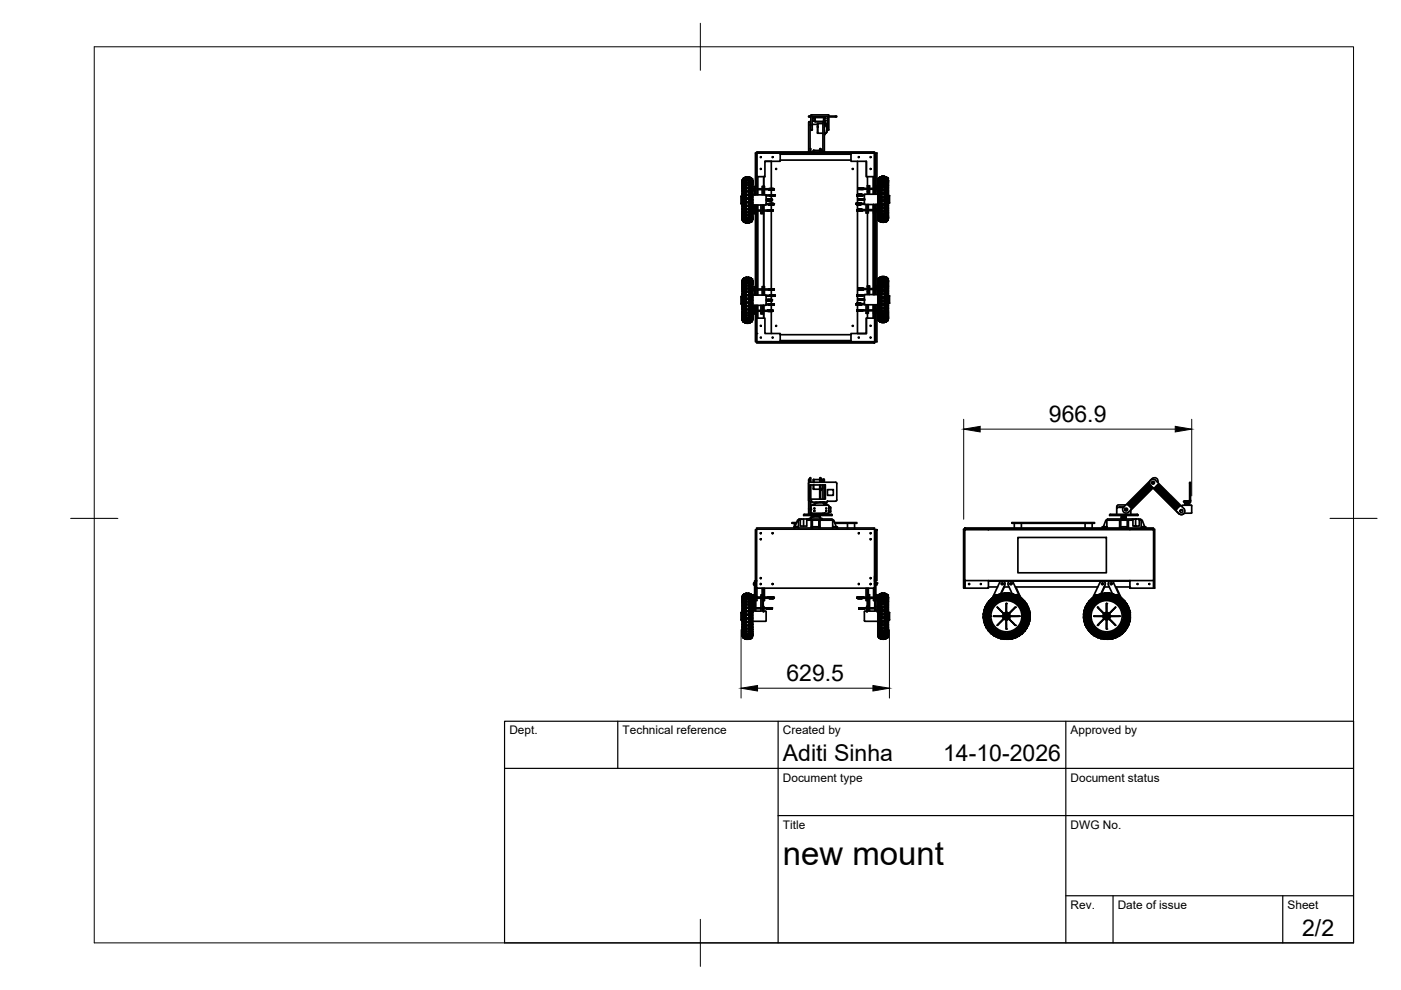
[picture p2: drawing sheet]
<svg xmlns="http://www.w3.org/2000/svg" width="297mm" height="210mm" viewBox="0 0 297 210" stroke-linecap="round" stroke-linejoin="round" font-family="sans-serif">
<defs><g id="words">
<text font-size="7" x="166" y="183.4">new mount</text>
<g font-size="4.9">
<text x="222.4" y="89.5">966.9</text>
<text x="166.7" y="144.5">629.5</text>
<text x="166" y="161.4">Aditi Sinha</text>
<text x="200" y="161.4">14-10-2026</text>
<text x="276.1" y="198.6">2/2</text>
</g>
<g font-size="2.5">
<text x="108" y="155.7">Dept.</text>
<text x="132" y="155.7">Technical reference</text>
<text x="166" y="155.7">Created by</text>
<text x="227" y="155.7">Approved by</text>
<text x="166" y="165.7">Document type</text>
<text x="227" y="165.7">Document status</text>
<text x="166" y="175.7">Title</text>
<text x="227" y="175.7">DWG No.</text>
<text x="227" y="192.7">Rev.</text>
<text x="237" y="192.7">Date of issue</text>
<text x="273" y="192.7">Sheet</text>
</g>
</g></defs>
<!-- layer: Visible -->
<g fill="none" stroke="#000" stroke-width=".36">
<path d="M157.4 38.5v7.9M157.4 38.4h.1M157.4 39.7l.1 .2-.1 .3zM157.4 39.2v.5zM157.4 38.8v.4zM157.4 38.4v.5zM157.4 38.2v.4zM157.5 38l-.1 .5zM157.5 37.9l-.1 .5M157.5 37.9v9M157.5 38.2v.2l.1-.1M157.5 37.9h.1"/>
<path d="M157.6 39.3v.3zM157.6 38.4l-.1 .2zM157.6 37.9h-.1M157.6 38.1l-.1 .1M157.6 38v.1M157.6 38.1v.2M157.6 37.9l-.1 .1M157.6 37.8v.1M157.6 38l-.1 .2M157.6 38.6l-.1 .3zM157.6 40l-.1 .5zM157.6 37.9v.1"/>
<path d="M157.6 38.9v.4zM157.6 39.6l-.1 .4zM157.6 38.1v.1M157.6 39.9v.1M157.6 38.5v.1M157.7 38.3l-.1 .1M157.7 37.8l-.2 .1M157.8 37.8h.1M157.7 38.2v.2zM157.7 38.1v.1zM157.7 39.6v.2zM157.8 38h.1"/>
<path d="M157.7 37.8h.1M157.8 39.1l-.1 .3zM157.8 38.7l-.1 .4zM157.8 39.8l-.1 .5zM157.8 38.5l-.1 .2zM157.8 37.7v.1M157.8 39l-.1 .1M157.8 38.1l-.1 .1M157.8 37.8h-.1M157.8 38.6l-.1 .1M157.8 37.7l-.1 .1M157.8 38.3l-.1 .1"/>
<path d="M157.8 39.3l-.1 .1M157.8 37.8l-.1 .1M157.8 39.8h-.1M157.8 37.9l-.1 .1M157.9 39.4l.1-.1-.1 .6zM157.9 38.4l.1-.1-.1 .4zM157.9 37.7h.1M157.9 37.9v.1M157.9 37.7h.1zM157.9 38.2l.1-.1zM157.9 37.7h-.1M157.9 39.2h.1"/>
<path d="M158 37.9l-.1 .1M158 39.1v-.4l-.1 .5M158 37.9v-.2l-.1 .2M158 37.6v.1M158 37.9v.2M158 38.6l-.1 .1M158 39.7l-.1 .1M158 37.8l-.1 .1M158 37.6l-.1 .1M158 37.9l-.1 .3M158.1 37.6h.1M158.1 37.6h-.1"/>
<path d="M158.2 37.6l.2-.1-.2 .1 .2 .1-.2 .1v.2l.2-.1-.2 .2v.2l.2-.1-.2 .3v.3l.2-.1-.2 .3v.3l.2-.1-.2 .3v.5l.2-.2-.2 .4v.4l.2-.1-.2 .4v.5l.2-.2-.2 .4v.5l.2-.1-.2 .4v.5l.2-.2-.2 .4v.5l.2-.1-.2 .4v.5l.2-.1-.2 .3v.4l.2-.1-.2 .3v.4l.2-.1-.2 .3v.4l.2-.1-.2 .2v.3h.2l-.2 .1v.2l.2 .1h-.2v.2h.2l-.2 .1h.2h-.2M158.2 38.9l-.1 .5 .3-.1M158.2 38.5l-.1 .4 .3-.2M158.2 38.1l-.1 .3 .3-.1M158.2 37.8l-.1 .3 .3-.2M158.2 37.6l-.1 .2 .2-.1M158.2 37.6h-.1M158.2 39.5l-.1 .5 .3-.1M158.2 37.6h.6M158.7 39.5l.1 .5-.3-.1M158.8 37.6v.2l-.2-.1M158.8 37.8v.3l-.3-.2"/>
<path d="M158.8 38.1v.3l-.3-.1M158.8 38.5v.4l-.3-.2M158.8 38.9v.5l-.3-.1M158.8 37.6l-.3-.1 .3 .1-.3 .1 .3 .1v.2l-.3-.1 .3 .2v.2l-.3-.1 .3 .3v.3l-.3-.1 .3 .2v.4l-.3-.1 .3 .3v.5l-.3-.2 .3 .4v.5l-.3-.2 .3 .4v.5l-.3-.2 .3 .4v.5l-.3-.1 .3 .4v.5l-.3-.2 .3 .4v.5l-.3-.1 .3 .4v.5l-.3-.1 .3 .3v.4l-.3-.1 .3 .3v.4l-.3-.1 .3 .3v.4l-.3-.1 .3 .2v.3h-.3l.3 .1v.2l-.3 .1h.3v.2h-.3l.3 .1h-.3h.3M158.8 37.6h.1M158.8 37.6h.2M158.9 37.9l.2 .1M158.9 37.7l.2 .1M158.9 37.9l.2 .4-.2-.2M158.9 39.1l.2 .1-.2-.5 .2 .5M158.9 38.3l.2 .4zM158.9 39.3l.2 .6z"/>
<path d="M158.9 37.7v.2M158.9 37.6v.1M158.9 37.6l.2 .1M159 37.8l.1 .2-.2-.1M159 39.7l.1 .1M159 38.6l.1 .1M159 37.7h.1M159.1 37.7h.1M159.1 37.8v.4M159.1 37.9l.1 .1M159.2 37.8h.1M159.2 38.2v.1"/>
<path d="M159.2 38.2h.1M159.2 39.1v.3zM159.2 38.7v.4zM159.2 38h.1M159.2 38.2v-.2v.2M159.2 38.5v.2zM159.2 39.5v.3zM159.2 37.7v.1M159.2 37.9v.1M159.2 38.1v.1M159.2 39v.1M159.2 39.8h.1"/>
<path d="M159.2 37.8v.1M159.2 39.3v.1M159.2 38.3v.1M159.2 37.7h.1M159.2 38.6v.1M159.3 37.8l.1 .1M159.3 38.3l.1 .1M159.3 38.3l.1 .3zM159.3 38.1l.1 .1M159.3 39.2l.1 .4zM159.3 38.6l.1 .3M159.3 38v.1"/>
<path d="M159.3 38.1l.1 .3M159.3 37.9l.1 .1M159.3 37.8h.1M159.3 39.2l.1 .1M159.3 39.6l.1 .4zM159.3 38.9l.1 .4zM159.3 39.5l.1 .1M159.3 37.8l.1 .1zM159.3 40l.1 .5M159.3 38.8l.1 .1M159.3 38.5l.1 .1M159.4 38l-.1-.1 .1 .3"/>
<path d="M159.4 37.9v9M159.4 37.9h.1M159.4 39.7h.2v.5zM159.4 39.2l.2 .5zM159.4 38.7l.2 .5zM159.4 38.4l.2 .5zM159.4 38.1l.2 .5zM159.4 38l.2 .5zM159.4 37.9l.2 .5M159.6 38.5v7.9M159.6 38.4h.1M159.8 40v.3h.2v-.3"/>
<path d="M159.8 39.9h.2M160.2 39.5h-.2v1.8M160.4 32.4h5v1.8h-3.2v3.3h-1.8zM160.4 32.5v5M160.4 32.2h25v.3h-25zM160.4 37.5h.3v2.5M160.4 32.4h-.2v7.1M160.4 32.5v7M161.8 39.5h-.2v1.8M162.2 37.5h-.3v2M162.2 34.2h1.3v5.8M165.4 33.9h15"/>
<path d="M165.4 32.7h15M171.4 25.9v6.3M171.5 25.9h.2M171.7 25.9v6.3M171.7 26.4h.2M171.7 26.6h.2M171.8 31.5l.1 .1v.6M171.9 24.5v3M171.9 24.6l-.5 .1 .5 .1M171.9 27.5l.1 .1M172 24.4h3.7v3.2h-.3v-2.9h-3.3M172 27.6h.1"/>
<path d="M172 24.4l-.1 .1M172.2 24.7l-.1 2.9M172.2 26.4h1.1v.4M172.4 32.1v.1M172.5 31.9v.3M172.7 24.9v.8M172.8 25.8h1.7M172.8 24.8h1.8M172.9 24.9l1.8-.1-.1 .8 .2 .3M172.9 25.7l1.7 .1M172.9 24.9h-.2v.8h.2M173.3 26.8v.2"/>
<path d="M173.3 27v1.1M173.3 27h.1M173.3 26.8h.1M173.4 27v1.2M173.4 28.1l-.1 .2h1.2M173.4 26.8h.1M173.4 26.9v.1M173.4 26.2v.6M173.8 31.9h-1.4l.1 .2M174 31.6v.6M174 31.6h.1M174 31.6h-.2v.6"/>
<path d="M174 31.6v.3h.3M174.3 31.9l.1 .3 .1-.1M174.4 32.2h.1M174.5 26.2h-1.2l.1 .2M174.5 25.9v6.3M174.5 32.2h.1M174.5 25.8v.1M174.7 24.9v.8M174.8 26.6v5.6M174.8 26.4h.1M174.8 26.5h.1M174.8 28.5h.1"/>
<path d="M174.8 26.1h.1M174.9 25.9h-.1v.7M174.9 26h-.1M174.9 26.4h.1M174.9 25.9h.1M174.9 25.9v.9M174.9 26.4l.1 .1zM174.9 26.2h.1M174.9 26.5h.1M174.9 26.1h.1M174.9 26.2h.3M174.9 28.5h.1"/>
<path d="M175 26.5h-.1M175.2 28.3h-.3v.2M175.3 27.4h.1M175.3 27.4l-.1 .8M175.3 27.1v.3M175.3 26.5h.1M175.3 26.4h.1M175.4 27.1l-.2-.9 .1 1.8-.1 .2M175.4 27.1l-.1 .1M175.4 26.6h.1M175.4 27.1h.1M175.7 24.6l1.7 .1-1.7 .1"/>
<path d="M180.4 32.4h5v5.1h-1.7v-3.3h-3.3zM181.8 34.2v7.1M182 40v.1M182 39.9v.2M182 39.9v.1M182 40l.1 .1M182.1 39.9v.2M182.1 39.9v.1M182.1 39.9l-.1 .1M182.1 40h.1M182.1 40v.1M182.1 39.9h.1"/>
<path d="M182.1 40l.1 .1zM182.2 39.9v.1M182.2 39.9l-.1 .1M182.2 40h.1M182.2 39.9v.2M182.2 40v.1M182.2 40l-.1 .1M182.2 40l.1 .1M182.3 39.9v.2M182.3 40v.1M182.3 39.9v.1M182.3 40h.1"/>
<path d="M182.3 39.9l.1 .1M182.3 39.9l.1 .2M182.3 39.9l-.1 .1M182.4 40v.1M182.4 39.9v.1M182.4 40h.1M182.4 39.9v.2M182.4 39.9l.1 .2M182.5 39.9v.2M182.5 40v.1M182.5 39.9v.1M182.5 39.9h.1"/>
<path d="M182.5 40h.1M182.5 39.9l.1 .1M182.5 39.9l.1 .2M182.6 39.9v.2M182.6 40v.1M182.6 39.9v.1M182.6 39.9h.1M182.6 40h.1M182.6 39.9l.1 .2M182.7 39.9v.2M182.7 40v.1M182.7 39.9v.1"/>
<path d="M182.7 39.9h.1M182.7 40h.2M182.7 40l.1 .1M182.8 39.9v.2M182.8 40v.1M182.8 39.9v.1M182.8 39.9l-.1 .1M182.8 39.9h.1M182.8 40l.1 .1M182.9 39.9v.2M182.9 40v.1M182.9 39.9v.1"/>
<path d="M182.9 39.9h.1M182.9 39.9l-.1 .1M182.9 40l.1 .1M183 39.9v.2M183 39.9h.9M183 39.9l-.1 .1M183.7 34.2v3.3M183.9 37.5v1.9M184.1 39.4v1.8M184.1 39.6h.3M184.4 39.9h1.1M185.2 37.5v2.4"/>
<path d="M185.4 32.5v7.4M185.7 39.6h.2M185.9 39.4v-7h-.2v8.8M185.9 39.4h-.4v1.8M185.9 39.4v1.8M185.9 39.9h.1M186.1 39.8l-.1 .1v.3M186.1 38.3v7.9M186.1 38.3h.1M186.2 39.1l.1 .1-.2 .3zM186.2 39.6l.1 .1-.2 .3zM186.2 38.3l-.1 .4z"/>
<path d="M186.2 38.6l-.1 .5zM186.2 38l-.1 .5zM186.3 37.8l-.2 .5zM186.3 37.8v9M186.3 37.7l-.2 .6M186.3 39.9l.1 .4zM186.3 39.1l.1 .3zM186.3 38.7l.1 .3zM186.3 38l.1 .2zM186.3 37.8h.1M186.3 38.5l.1 .2zM186.3 39h.1"/>
<path d="M186.3 39.4h.1M186.3 39.5l.1 .3zM186.3 37.9l.1 .1zM186.3 38.7h.1M186.3 37.7h.1M186.3 39.8h.1M186.3 38.2l.1 .2zM186.4 37.7h-.1M186.4 37.7l-.1 .1zM186.4 37.7l-.1 .1M186.4 38.1l-.1 .1M186.4 37.9l-.1 .1"/>
<path d="M186.5 37.6l-.1 .1M186.5 39.4h.1M186.5 38.4h.1M186.5 39.9h.1M186.5 39.6v.3M186.5 40v.4zM186.5 39.1v.3zM186.5 38.8v.3zM186.5 38.2v.2zM186.5 38v.2M186.5 38v.1M186.5 37.7h.1"/>
<path d="M186.5 37.8v.1M186.5 39.6h.1M186.5 39l.1 .1M186.5 38.5v.2M186.5 37.9h.1M186.6 37.6h-.1M186.6 37.7l-.1 .1M186.6 37.6l-.1 .1M186.6 37.8h-.1M186.6 38.1l-.1 .1M186.6 38.5l-.1 .2M186.6 39.7h.2v.5l-.2-.1z"/>
<path d="M186.6 39v.5h.2M186.6 37.8h.2v.2h-.2zM186.6 37.7h.2zM186.6 39.4l.2 .1M186.6 38.4h.2M186.6 37.5v.2M186.6 38.1h.2v.3h-.2zM186.6 39h.2M186.6 37.5l-.1 .1M186.6 37.5h.2M186.7 38.9h.1M186.8 39v.5"/>
<path d="M186.8 37.5v.2M186.8 37.5h-.2M186.8 38.9h-.2v-.4h.2v.4M186.8 37.5l-.1 .1M186.8 38h-.1M186.9 37.5h-.1M186.9 37.4h.3h-.3l.3 .1h-.3v.2h.3h-.3v.3h.3l-.3 .1v.3l.3 .1v.1l-.3-.1v.4l.3 .1-.1 .1-.2-.1v.4l.3 .2v.1l-.3-.1v.5l.3 .2v.1l-.3-.1v.5l.3 .2v.2l-.3-.2v.5l.3 .2-.1 .2-.2-.1v.5l.3 .2-.1 .2-.2-.2v.6l.3 .2v.1l-.3-.1v.5l.3 .2-.1 .2-.2-.2v.5l.3 .2-.1 .1-.2-.1v.4l.3 .2v.2l-.3-.2v.4l.3 .2h-.3v.3l.3 .1h-.3v.3l.3 .1h-.3v.2l.3 .1h-.3l.3 .1-.3-.1M186.9 37.7v.3l.3 .1M186.9 37.4v.3l.3 .1M186.9 37.4h.6M186.9 39v.4l.3 .2M186.9 38.5v.4l.3 .1"/>
<path d="M186.9 38.1v.3l.3 .1M187 39.6l-.1 .5 .3 .2M187.5 39.6l.1 .5-.3 .2M187.5 38.1l.1 .3-.3 .1M187.5 38.5l.1 .4-.3 .1M187.5 39l.1 .4-.3 .2M187.5 37.4h-.2h.2l-.2 .1h.2v.2h-.2l.2 .1v.2h-.2l.2 .1v.3l-.2 .1v.1l.2-.1v.4l-.2 .1v.1l.2-.1v.4l-.2 .2v.1l.2-.1v.5l-.2 .2v.1l.2-.1v.5l-.2 .2v.2l.2-.2v.5l-.2 .2v.2l.2-.1v.5l-.2 .2v.2l.2-.2v.6l-.2 .2v.1l.2-.1v.5l-.2 .2v.2l.2-.2v.5l-.2 .2v.1l.2-.1v.4l-.2 .2v.2l.2-.2v.4l-.2 .2h.2v.3l-.2 .1h.2v.3l-.2 .1h.2v.2l-.2 .1h.2l-.2 .1h.3M187.5 37.7l.1 .3-.3 .1M187.5 37.4l.1 .1M187.6 37.5h.1M187.6 37.4v.1M187.6 37.5v.2l-.3 .1"/>
<path d="M187.7 37.7h.1zM187.7 38.4h.1zM187.7 37.5v.2M187.7 38.1v.3M187.7 39v.5M187.7 38h.1h-.1v-.2l.1 .2M187.7 37.5l.1 .1M187.7 38.1l.1 .3M187.8 37.5h-.1M187.8 37.5v.1M187.8 38.9v-.4l-.1 .4M187.8 37.5l.1 .1"/>
<path d="M187.8 38.9h-.1M187.8 39v.5h-.1M187.8 39.4l-.1 .1M187.8 37.6v.1M187.8 39h-.1M187.9 37.8v.1M187.9 38.1v-.2l.1 .3M187.9 37.6h.1M187.9 37.6l.1 .1zM187.9 37.9h.1M187.9 38.2l.1 .2zM187.9 39.2v.2z"/>
<path d="M187.9 38.8v.3zM187.9 40v.4zM187.9 37.7l.1 .1M187.9 37.6l.1 .1M187.9 37.6l.2 .1M188 39.9h-.1M188 38.5v.2M188 39.6l-.1 .3M188 39l-.1 .1M188 38.5l-.1 .2M188 37.8l-.1 .1M188 38.4h-.1"/>
<path d="M188 39.4h-.1M188.1 39.1v.3zM188.1 37.7l.1 .1M188.1 38l.1 .2zM188.1 38.8l.1 .2zM188.1 39.9v.4zM188.1 38.2l.1 .2zM188.1 37.8h.1M188.1 37.7h.1M188.1 37.9l.1 .1M188.1 37.8v.2M188.1 38.1l.1 .1"/>
<path d="M188.1 39.5v.3zM188.1 38.5v.2zM188.2 39.8h-.1M188.2 37.8l-.1 .1M188.2 38.7h-.1M188.2 37.7v.1M188.2 39.4h-.1M188.2 39h-.1M188.2 37.8v9M188.2 37.8l.1 .5M188.2 37.8l.1 .5zM188.2 38l.1 .5z"/>
<path d="M188.2 38.2l.1 .5zM188.2 38.6l.1 .5zM188.2 39l.1 .5zM188.2 39.6h.1v.4zM188.3 38.3h.1M188.3 38.3v7.9M157.1 43.2h.1M157.1 43.2h.3M157.4 41.6h-.3v1.6M157.4 59.7v7.9M157.4 46.4l.1 .5M157.4 46.3l.1 .5z"/>
<path d="M157.4 46.2l.1 .5zM157.4 45.9l.1 .5zM157.4 45.6l.1 .5zM157.4 45.1l.1 .5zM157.4 44.6l.1 .5zM157.4 44.1l.1 .5zM157.4 43.5l.1 .5zM157.4 46.4h.1M157.4 42.8l.1 .2-.1 .3zM157.4 42.2l.1 .1-.1 .4zM157.4 59.7h.1M157.4 41.5v.5z"/>
<path d="M157.4 40.9l.1 .2-.1 .3zM157.4 40.3l.1 .2-.1 .2zM157.4 59.5v.4zM157.5 59.7l-.1 .4zM157.5 59.3l-.1 .4zM157.5 59.2l-.1 .5M157.5 59.2v9M157.5 46.9h.1M157.5 59.5v.1l.1-.1M157.5 46.5l.1 .2zM157.5 45.6l.1 .3zM157.5 44.4v.4z"/>
<path d="M157.5 42.6l.1-.1-.1 .4zM157.5 46.9l.1 .1M157.5 46.7l.1 .1zM157.5 46l.1 .2zM157.5 44.9v.3zM157.5 43.5v.3zM157.5 41.5l.1-.1-.1 .5zM157.5 59.8l.1-.1v.2M157.5 59.1v.1M157.5 46.7h.1M157.6 46.9h.1M157.6 46.4l-.1-.1v.1"/>
<path d="M157.6 46.9v.1M157.6 45.5v-.2l-.1 .3M157.6 59.1l-.1 .1M157.6 59.3l-.1 .1M157.6 59.8v-.2l-.1 .3M157.6 59.2v.1M157.6 59.4v.1M157.6 59.2l-.1 .1M157.6 59.1h.1M157.6 42.9l-.1 .1M157.6 42.9l-.1 .5v-.4M157.6 41l-.1 .4z"/>
<path d="M157.6 41.8l-.1 .1M157.6 59.2l-.1 .2M157.6 42.5h-.1M157.6 43.4l-.1 .1M157.6 40.8l-.1 .1 .1-.4v.4M157.6 42.3l-.1 .1 .1-.5v.4M157.6 46h.1M157.6 59.9l-.1 .3zM157.6 40.4v.1M157.6 59.1v.1M157.6 44.3h-.1l.1-.3v.3M157.6 44.8v.1"/>
<path d="M157.7 59.5l-.1 .1M157.7 59.1l-.2 .1M157.7 47h.1M157.7 43.9v.4zM157.7 46.3l.1 .2zM157.8 59.1h.1M157.7 46.7l.1 .1M157.8 47.1h.1M157.7 47l.1 .1zM157.7 46.7l.1 .2zM157.7 46.5l.1 .2zM157.7 45.3v.2z"/>
<path d="M157.7 45.6v.3zM157.7 44.8v.3zM157.7 44.3v.4zM157.7 43.4v.3zM157.7 42.4v.3zM157.7 42.9v.4zM157.7 40.9v.3zM157.7 59v.1M157.7 46.3h.1M157.7 46.9h.1M157.7 46.5h.1M157.7 46.2l.1-.3-.1 .3"/>
<path d="M157.8 59.4l-.1 .3zM157.8 59.4v-.2l-.1 .3M157.8 59.7l-.1 .3zM157.8 60l-.1 .3zM157.8 59.1v.1M157.8 59h.1M157.8 43.3l-.1 .1M157.8 44.8h-.1M157.8 45.9l-.1 .1M157.8 42.3l-.1 .1M157.8 40.3l-.1 .4zM157.8 40.2l-.1 .1"/>
<path d="M157.8 41.8l-.1 .4zM157.8 41.7v-.5l-.1 .6M157.8 43.9h-.1M157.8 59h-.1M157.8 42.1l-.1 .1M157.8 45.2l-.1 .1M157.8 59.9l-.1 .1M157.8 59l-.1 .1M157.8 40.6l-.1 .1M157.8 44.3h-.1M157.8 42.8h-.1M157.8 45.6h-.1"/>
<path d="M157.8 41.1l-.1 .1M157.8 59.2l-.1 .1M157.9 59.6l.1-.1-.1 .5zM157.9 46.9l.1 .2M157.9 46.3h.1h-.1v.3h.1v-.3M157.9 47.1h.1M157.9 47l.1 .1M157.9 46.9l.1 .1M157.9 45.2v.4h.1M157.9 58.9v.1M157.9 59h.1M157.9 46.6h.1v.3z"/>
<path d="M157.9 45.7h.1l-.1 .5zM157.9 59l.1-.1zM157.9 41.5l.1-.2-.1 .7zM157.9 44.5l.1-.1-.1 .6zM157.9 59h-.1M157.9 43l.1-.1-.1 .7v-.6M157.9 58.9h.1M157.9 59.5h.1M158 59.2h-.1M158 59.2v-.2l-.1 .2M158 42.2l-.1 .1M158 45.1l-.1 .1"/>
<path d="M158 43.7l-.1 .1M158 41.2l-.1 .1M158 40.4l-.1 .1zM158 47.1h-.1M158 42.7v-.5l-.1 .7M158 41.2v-.6l-.1 .7M158 40.4v-.5l-.1 .6M158 45.2v.4M158 58.9h.1M158 59.2v.2M158 42.9l-.1 .1M158 59.8l-.1 .2"/>
<path d="M158 59.1l-.1 .1M158 44.4l-.1 .1M158 58.9h-.1M158 44.3l-.1 .1v-.6l.1-.1v.6M158 42.7l-.1 .2M158 45.7l-.1 .1M158 59.1l-.1 .4M158 47.1l.1 .1M158.1 47.2l.1 .1M158.1 58.9h.1M158.1 58.9h-.1M158.2 58.8h.2l-.2 .1h.2l-.2 .1v.2h.2l-.2 .1v.3l.2-.1-.2 .2v.3l.2-.1-.2 .3v.4l.2-.1-.2 .3v.4l.2-.1-.2 .3v.5l.2-.1-.2 .3v.5l.2-.1-.2 .4v.5l.2-.1-.2 .3v.5l.2-.1-.2 .4v.5l.2-.1-.2 .3v.5l.2-.1-.2 .3v.5l.2-.1-.2 .3v.4l.2-.1-.2 .3v.3l.2-.1-.2 .3v.3h.2l-.2 .1v.2h.2l-.2 .1v.1h.2l-.2 .1h.2l-.3-.1"/>
<path d="M158.2 59.7l-.1 .4 .3-.1M158.2 59.3l-.1 .4 .3-.1M158.2 59l-.1 .3 .3-.1M158.2 58.9l-.1 .1h.2M158.2 47.1l-.1 .1M158.2 58.8l-.1 .1M158.2 41.6l-.1 .6 .3-.2M158.2 40.8l-.1 .6 .3-.1M158.2 40.2l-.1 .5 .3-.2M158.2 58.8h.6M158.2 47.2h.6M158.4 46.9l-.3 .1 .1 .2"/>
<path d="M158.4 46.6l-.3 .1 .1 .2M158.4 46.2l-.3 .1 .1 .3M158.4 45.6l-.3 .2 .1 .4M158.4 45l-.3 .2 .1 .4M158.4 44.4l-.3 .2 .1 .4M158.4 43.7l-.3 .2v.5h.1M158.4 42.9l-.3 .3v.5l.1-.1M158.4 42.2l-.3 .2v.5h.1M158.5 42.2l.3 .2v.5h-.1M158.5 42.9l.3 .3v.5l-.1-.1M158.5 43.7l.3 .2v.5M158.5 44.4l.3 .2-.1 .4"/>
<path d="M158.5 45l.3 .2-.1 .4M158.5 45.6l.3 .2-.1 .4M158.5 46.2l.3 .1-.1 .3M158.5 46.6l.3 .1v.2M158.5 46.9l.3 .1v.2M158.6 59l.2-.1-.3-.1 .3 .1h-.3l.3 .1v.2h-.3l.3 .1v.3l-.3-.1 .3 .2v.3l-.3-.1 .3 .3v.4l-.3-.1 .3 .3v.4l-.3-.1 .3 .3v.5l-.3-.1 .3 .3v.5l-.3-.1 .3 .4v.5l-.3-.1 .3 .3v.5l-.3-.1 .3 .4v.5l-.3-.1 .3 .3v.5l-.3-.1 .3 .3v.5l-.3-.1 .3 .3v.4l-.3-.1 .3 .3v.3l-.3-.1 .3 .3v.3h-.3l.3 .1v.2h-.3l.3 .1v.1h-.3l.3 .1h-.3l.3-.1M158.7 44.4h.1M158.7 40.2l.1 .5-.3-.2M158.7 40.8l.1 .6-.3-.1M158.7 41.6l.1 .6-.3-.2M158.8 59v.3l-.3-.1M158.8 59.3v.4l-.3-.1"/>
<path d="M158.8 59.7v.4l-.3-.1M158.8 47.1v.1M158.8 58.9h.2M158.8 47.2v.1M158.8 47.2h.1M158.9 41.3l.2 .7zM158.9 59h.2zM158.9 59.2l.2 .3M158.9 59.2h.2M158.9 60l.2 .5zM158.9 59.5l.2 .5zM158.9 59.4l.2 .1"/>
<path d="M158.9 59v.2M158.9 58.9v.1M158.9 43.7l.2 .1M158.9 45.1l.2 .1M158.9 46.3h.2v.3h-.2zM158.9 47l.2-.1zM158.9 42.2l.2 .1M158.9 40.4l.2 .1zM158.9 41.9l.2 .1M158.9 40.6l.2 .7zM158.9 40.4v-.5l.2 .6M158.9 42.9v.6l.2 .1v-.6"/>
<path d="M158.9 45.1v.5M158.9 45.2h.2M158.9 46.3h.2M158.9 47l.1 .2M158.9 44.4h.1M158.9 58.9h.2M158.9 45.7l.2 .1M158.9 44.4l.2 .6h-.2zM159 45.7l.1 .5-.2-.1zM159 46.6h.1v.3h-.2zM159 44.4l.1 .1M159 59.1l.1 .1"/>
<path d="M159 59.8l.1 .2M159 42.9l.1 .1-.2-.1M159 47.1l-.2 .1M159 58.9h.1M159.1 47.1h-.2M159.1 42.3l-.2-.1v.5M159.1 42.3v.6l-.2-.2M159.1 43.8v.6l-.1-.1M159.1 43.8l-.2-.1v.6M159.1 45.2v.4h-.1M159.1 47.1h.1M159.1 47v.1"/>
<path d="M159.1 58.9v.6M159.1 47.1h-.1M159.1 59h.1M159.1 59.2l.1 .1M159.2 59v.1zM159.2 59.4v.3zM159.2 59.4v.1M159.2 59.2v.1M159.2 59.4v-.2v.3M159.2 59.7v.3zM159.2 60v.3zM159.2 59h.1"/>
<path d="M159.2 42.3v.1M159.2 43.3v.1M159.2 44.8h.1M159.2 45.9v.1M159.2 46.3v.2M159.2 40.3v.4zM159.2 40.2v.1M159.2 41.8v.4zM159.2 41.8h.1M159.2 40.2v-.4v.5M159.2 40.8v.4zM159.2 41.7v-.5v.6"/>
<path d="M159.2 43.3v.4zM159.2 42.3v.4zM159.2 42.8v.5zM159.2 44.8v.3zM159.2 44.3v.4zM159.2 45.9v.3zM159.2 45.2v.3zM159.2 45.6v.3v-.3M159.2 45.6h.1M159.2 46.8v.1zM159.2 46.5v.2zM159.2 46.9v.1"/>
<path d="M159.2 47h.1M159.2 44.3h.1M159.2 59v.1M159.2 41.1v.1M159.2 42.8h.1M159.2 40.6v.1M159.2 59.9v.1M159.2 45.2v.1M159.2 43.9v.4v-.4M159.2 42.1v.1M159.2 47.1h-.1M159.2 46.7v.1"/>
<path d="M159.2 47v.1M159.2 46.5h.1M159.2 59l.1 .1M159.3 41.8l.1 .1M159.3 59.1l.1 .1zM159.3 59.5l.1 .1M159.3 59.3l.1 .1M159.3 59.9l.1 .3M159.3 59.8v-.2l.1 .3M159.3 59.2v.1M159.3 59.4l.1 .2M159.3 59.2l.1 .1"/>
<path d="M159.3 42.5l.1 .4zM159.3 42.9l.1 .5zM159.3 44.4l.1 .4zM159.3 45.6l.1 .3zM159.3 46.3v.2zM159.3 46.5v.2zM159.3 40.5l.1 .4zM159.3 41l.1 .4M159.3 42.3v-.4l.1 .5M159.3 41.4l.1 .5M159.3 45.1v-.3v.3M159.3 46.2l.1-.2-.1 .2"/>
<path d="M159.3 46.8l.1-.1-.1 .1M159.3 44.8l.1 .1M159.3 59.1h.1zM159.3 59.1l.1 .1M159.3 40.4l.1 .1M159.3 46h.1M159.3 42.9l.1 .1M159.3 42.3l.1 .1zM159.3 41.3l.1 .1M159.3 45.6h.1M159.3 59.7l.1 .2-.1-.2M159.3 45.3h.1"/>
<path d="M159.3 40.8l.1 .1M159.3 44h.1M159.3 43.8h.1l-.1-.4v.4M159.3 43.4l.1 .1M159.3 42.5h.1M159.3 47h-.1M159.4 46.9h.1M159.4 44l-.1 .3M159.4 45.3v.2M159.4 46.8l-.1 .1M159.4 46.9h-.1M159.4 45.3v.3"/>
<path d="M159.4 46.9l-.1 .1M159.4 59.3l-.1-.1 .1 .2M159.4 46.7h-.1M159.4 46.5h-.1M159.4 59.2v9M159.4 46.3h-.1M159.4 59.1v.1M159.4 59.6l.2 .5zM159.4 59.4l.2 .5zM159.4 59.2l.2 .5zM159.4 59.2l.2 .5M159.4 40.3l.2 .4z"/>
<path d="M159.5 42.2l.1 .5zM159.5 40.9l.1 .5zM159.5 42.9v.4zM159.5 41.5l.1 .5-.2-.2zM159.5 44.1l.1 .3-.2 .2zM159.5 43.5v.5zM159.5 44.7l-.1 .4zM159.6 45.6l-.2 .5zM159.6 44.5h.1v.3M159.6 59.7v7.9M159.6 46.4l-.2 .5M159.6 46.3l-.2 .5z"/>
<path d="M159.6 46.2l-.2 .5zM159.6 45.9l-.2 .5zM159.6 45.1l-.2 .5zM159.6 41.3h2.7l.1 .1v2l-2.8 .1M159.6 44.8h.1M159.6 59.7h.1M159.6 46.4h.1M159.7 44.7h.1M159.7 44.5h.1M159.7 43.5v1.8l.5-.1v-1.7M159.7 45.1h.3M160 41.3h.1"/>
<path d="M160 40.2h.1M160 40h.1M160 43.5v1.8M160 44.1h.2M160.2 45.2v15.6M160.2 41.3v-1.8h.3v1.8M160.2 44.7h1.1M160.2 44.5h1.1M160.4 43.5v1M160.4 44.7v16.1M160.5 40.2h1.1M160.5 40h1.1"/>
<path d="M160.7 40.2v1.1M160.7 43.5v1M160.7 44.7v16.6M161.3 43.5v1.8l.5-.1v-1.7M161.3 45.1h.3M161.6 43.5v1.8M161.6 44.1h.2M161.8 41.3v-1.8h.3v1.8M161.8 44.7h.9M161.8 44.5h.9M161.9 43.5v1M161.9 44.7v16.1"/>
<path d="M162.1 40.2h1.9M162.1 40h1.2M162.4 41.3l.8 .1M162.4 43.2h.9M162.4 43.4h.6M162.4 42.3h.2M162.4 42.5h.2M162.4 41.5h.8M162.6 42.3v.2M162.6 42.5h.1M162.6 42.3l.1 .2M162.6 42.3h.1"/>
<path d="M162.7 42.3v.2M162.7 42.3h.1M162.7 42.5h.1M162.7 42.3l.1 .2M162.7 44.5v.2M162.7 44.6l.1 .1M162.8 42.3v.2M162.8 44.5v.2M162.8 44.7h.1M162.8 42.5h.1M162.8 44.7h-.1M162.8 44.5v.1"/>
<path d="M162.8 44.6v.1M162.8 42.3h.1M162.8 44.7h.2M162.8 44.5l-.1 .1M162.8 44.6h.1M162.8 42.3l.1 .2M162.8 44.6l.1 .1M162.8 42.3h.4M162.9 42.3v.2M162.9 44.5v.2M162.9 44.7h-.1M162.9 44.5v.1"/>
<path d="M162.9 44.7h.1M162.9 44.6v.1M162.9 42.3h.1M162.9 42.5h.1M162.9 44.6h.1M162.9 42.3l.1 .2M162.9 44.6l.1 .1M163 42.3v.2M163 44.5v.2M163 44.7h.1M163 44.5v.1M163 43.2v.2"/>
<path d="M163 40v.2M163 40.1v.1M163 44.6v.1M163 42.3h.1M163 42.5h.1M163 43.4h.1M163 43.2h.1M163 40h.1M163 44.5l-.1 .1M163 44.6h.1M163 44.5l.1 .1M163 42.3l.1 .2"/>
<path d="M163 44.6l.1 .1M163.1 43.2v.2M163.1 40v.2M163.1 42.3v.2M163.1 44.5v.2M163.1 43.2h.1M163.1 43.4h.1M163.1 40h.1M163.1 44.7h.1M163.1 44.6v.1M163.1 42.3h.1M163.1 44.5v.1"/>
<path d="M163.1 44.6h.1M163.1 43.2l.1 .2M163.1 40l.1 .2M163.1 42.3l.1 .2M163.1 44.5l.1 .2M163.1 42.5h.1M163.2 43.2v.2M163.2 40v.2M163.2 42.3v.2M163.2 44.6v.1M163.2 42.5h.1M163.2 43.2l-.1 .2"/>
<path d="M163.2 44.5v.2M163.2 41.3v.2M163.2 41.4v.1M163.2 43.2h.1M163.2 44.5l.1 .1M163.2 40h.1M163.2 41.3v.1M163.2 41.5h.1M163.2 44.5v.1M163.2 44.7h.1M163.2 42.3h.1M163.2 42.3h-.1"/>
<path d="M163.2 44.5h.1M163.2 41.3l.1 .1M163.2 43.4h.1M163.2 44.6h.1M163.2 43.2l.1 .2M163.2 40l.1 .2M163.2 42.3l.1 .2M163.2 44.5l.1 .2M163.2 41.3l.1 .2M163.3 43.2v.2M163.3 40v.2M163.3 44.6v.1"/>
<path d="M163.3 41.4v.1M163.3 41.5h.1M163.3 42.5h.1M163.3 42.3v.2M163.3 44.5v.2M163.3 41.3v.2M163.3 41.3v.1M163.3 43.4h.1M163.3 43.2h.1M163.3 44.5v.1M163.3 44.7h.1M163.3 40h.1"/>
<path d="M163.3 40h-.1M163.3 41.4h.1M163.3 42.3h.1M163.3 42.5h-.1M163.3 44.5h.1M163.3 44.6h.2M163.3 43.2l.1 .2M163.3 40l.1 .2M163.3 42.3l.1 .2M163.3 44.5l.1 .2M163.3 41.3l.1 .2M163.4 43.2v.2"/>
<path d="M163.4 40v.2M163.4 42.3v.2M163.4 44.6v.1M163.4 41.3v.2M163.4 41.4v.1M163.4 41.3v.1M163.4 41.5h.1M163.4 43.2h-.1M163.4 40h-.1M163.4 42.5h.2M163.4 44.5v.2M163.4 43.4h.1"/>
<path d="M163.4 43.4h-.1M163.4 43.2h.1M163.4 40h.1M163.4 44.7h-.1M163.4 41.4h.1M163.4 44.5v.1M163.4 44.7h.1M163.4 42.3h.1M163.4 42.5h.1M163.4 44.5h.1M163.4 43.2l.1 .2M163.4 40l.1 .2"/>
<path d="M163.4 42.3l.1 .2M163.4 44.5l.1 .2M163.4 41.3l.1 .2M163.4 43.4h.3M163.5 43.2v.2M163.5 42.3v.2M163.5 44.6v.1M163.5 41.4v.1M163.5 41.3v.1M163.5 41.5h.1M163.5 42.3h.1M163.5 40v.2"/>
<path d="M163.5 44.5v.2M163.5 41.3v.2M163.5 44.7h.1M163.5 43.4h.1M163.5 40h.1M163.5 41.5v.8M163.5 44.7v16.6M163.5 42.5h.1M163.5 44.5h.1M163.5 43.2l.1 .2M163.5 40l.1 .2M163.5 42.3l.1 .2"/>
<path d="M163.5 44.6l.1 .1M163.5 41.4l.1 .1M163.5 40.2v1.2M163.5 42.5v.7M163.5 43.4v1.2M163.5 43.2h.1M163.6 43.2v.2M163.6 40v.2M163.6 42.3v.2M163.6 42.3h.1M163.6 42.3v.1M163.6 44.5v.2"/>
<path d="M163.6 41.3v.2M163.6 40h.1M163.6 43.2h.1M163.6 43.4h.1M163.6 41.5h-.1M163.6 42.3h-.1M163.6 41.3l-.1 .1M163.6 44.6v.1M163.6 41.4v.1M163.6 41.3v.1M163.6 41.5h.1M163.6 41.3h.2"/>
<path d="M163.6 44.5v.1M163.6 44.7h.1M163.6 44.5l-.1 .1M163.6 44.7h-.1M163.6 44.6h.1M163.6 44.5h.1M163.6 43.2l.1 .2M163.6 40l.1 .2M163.6 44.6l.1 .1M163.6 41.4l.1 .1M163.7 43.2v.2M163.7 40v.2"/>
<path d="M163.7 44.5v.2M163.7 41.3v.2M163.7 41.4v.1M163.7 40h.1M163.7 41.3v.1M163.7 43.2h.1M163.7 43.4h.1M163.7 41.3l-.1 .1M163.7 44.7h-.1M163.7 41.5h.1M163.7 44.6v.1M163.7 44.6h.1"/>
<path d="M163.7 44.5v.1M163.7 44.7h.1M163.7 44.5l-.1 .1M163.7 41.5h-.1M163.7 43.2l.1 .2M163.7 40l.1 .2M163.7 41.4l.1 .1M163.8 43.2v.2M163.8 40v.2M163.8 41.3v.2M163.8 41.4v.1M163.8 40h.1"/>
<path d="M163.8 41.3v.1M163.8 43.2h.1M163.8 43.4h.1M163.8 41.3l-.1 .1M163.8 41.5h-.1M163.8 41.5h.1M163.8 43.2l.1 .2M163.8 40l.1 .2M163.8 41.3l.1 .2-.1-.1M163.8 41.3l.1 .1M163.9 43.2v.2M163.9 40v.2"/>
<path d="M163.9 41.4v.1M163.9 43.4h.1M163.9 41.3v.2M163.9 40h.1M163.9 41.3v.1M163.9 41.5h.1M163.9 43.2h.1M163.9 41.5h-.1M163.9 40l.1 .2v-.2M163.9 40l.1 .1M163.9 41.3l.1 .2M163.9 41.3l.1 .1"/>
<path d="M164 43.2v.2M164 43.2v.1M164 40.1v.1M164 40v.1M164 41.4v.1M164 43.2h.1M164 41.3v.2M164 41.3v.1M164 41.5h.1M164 41.3l-.1 .1M164 41.3l.1 .2M164 41.3l.1 .1"/>
<path d="M164.1 41.4v.1M164.1 41.3v.2M164.1 41.3v.1M164.1 41.5h.1M164.1 41.5h-.1M164.1 41.3l.1 .2M164.1 41.4l.1 .1M164.2 41.4h-.1M164.2 41.4h.1M181.5 43.1v.2M181.5 43.3h.1M181.5 43.2v.1"/>
<path d="M181.5 43.2l.1 .1M181.6 43.1v.2M181.6 43.2v.1M181.6 43.3h-.1M181.6 43.1l-.1 .1M181.6 43.3h.1M181.6 43.1v.1M181.6 43.1l.1 .2M181.6 43.1l.1 .1M181.7 43.2v.1M181.7 43.1v.2M181.7 43.1l-.1 .1"/>
<path d="M181.7 43.3h.1M181.7 43.1v.1M181.7 41.4v-.1l.1 .2M181.7 41.4v.1M181.7 44.6v-.1l.1 .1M181.7 44.5v.1M181.7 44.6h.1M181.7 41.5h.1M181.7 44.6l.1 .1M181.7 41.3v.1M181.7 41.4l.1 .1M181.7 43.1l.1 .2"/>
<path d="M181.7 44.6v.1M181.7 44.5h.1M181.8 41.3v.2M181.8 44.4v.3M181.8 44.5v.1M181.8 43.2v.1M181.8 41.3h.1M181.8 44.4v.1M181.8 43.1v.2M181.8 43.1v.1M181.8 43.3h.1M181.8 43.3v1.2"/>
<path d="M181.8 41.5h.1M181.8 44.6v.1M181.8 41.5v1.7M181.8 44.6v18M181.8 44.6l.1 .1M181.8 44.4h.1M181.8 41.3l.1 .2M181.8 43.1l.1 .2M181.8 44.5h.1M181.9 41.3v.2M181.9 44.4v.3M181.9 44.5v.1"/>
<path d="M181.9 43.2v.1M181.9 41.5h.1M181.9 43.1v.2M181.9 43.1v.1M181.9 43.3h.1M181.9 43.3h-.1M181.9 43.1l-.1 .1M181.9 43.2h.1M181.9 43.3h.2M181.9 41.3h.1M181.9 44.4v.1M181.9 44.4l.1 .1"/>
<path d="M181.9 44.6v.1M181.9 41.3h.4M181.9 44.6h.1M181.9 44.4h.1M181.9 41.3l.1 .2M181.9 44.4l.1 .3M181.9 44.5l.1 .1M181.9 43.1l.1 .2M181.9 44.5h.3M182 41.3v.2M182 44.4v.3M182 44.5v.1"/>
<path d="M182 43.2v.1M182 40.1h.1M182 43.3h.1M182 43.1v.2M182 43.1v.1M182 43.2h.1M182 41.3h.1M182 44.6v.1M182 44.4v.1M182 43.1l.1 .1M182 41.3l.1 .2M182 44.4l.1 .3"/>
<path d="M182 44.5l.1 .1M182 43.2l.1 .1M182 41.5h.1M182 44.6h.1M182 44.4h.1M182.1 44.4v.3M182.1 44.5v.1M182.1 43.1v.2M182.1 40.1h.1M182.1 41.3h.1M182.1 41.5h.1M182.1 44.4v.1"/>
<path d="M182.1 44.6v.1M182.1 43.1l-.1 .1M182.1 40.1h-.1M182.1 43.3h-.1M182.1 41.3v.2M182.1 43.2v.1M182.1 43.3h.1M182.1 41.5h-.1M182.1 43.1v.1M182.1 43.2h.1M182.1 42.4h.1M182.1 42.3v.1"/>
<path d="M182.1 42.4h1.2M182.1 41.3l.1 .2M182.1 44.4l.1 .3M182.1 44.5l.1 .1M182.1 42.2v.1M182.1 42.2l.1 .2M182.1 43.2l.1 .1M182.1 42.2h.1M182.1 44.6h.1M182.1 44.4h.1M182.2 41.3v.2M182.2 42.2v.2"/>
<path d="M182.2 43.1v.2M182.2 40.1h.1M182.2 41.3h.1M182.2 41.5h.1M182.2 42.2h.1M182.2 44.4v.1M182.2 44.6v.1M182.2 43.1l-.1 .1M182.2 40.1h.2M182.2 40.1h-.1M182.2 44.4v.3M182.2 44.5v.1"/>
<path d="M182.2 43.2v.1M182.2 43.1v.1M182.2 43.3h.1M182.2 41.3l.1 .2M182.2 44.4l.1 .3M182.2 44.5l.1 .1M182.2 42.2l.1 .2M182.2 43.2l.1 .1M182.2 44.6h.1M182.2 44.4h.1M182.3 41.3v.2M182.3 44.5v.1"/>
<path d="M182.3 42.2v.2M182.3 43.1v.2M182.3 40.1h.1M182.3 41.3h.1M182.3 41.5h.1M182.3 42.2h.1M182.3 44.4v.1M182.3 44.6v.1M182.3 43.3h-.1M182.3 43.1l-.1 .1M182.3 44.4v.3M182.3 43.2v.1"/>
<path d="M182.3 43.1v.1M182.3 43.3h.1M182.3 41.3l.1 .2M182.3 44.4l.1 .3M182.3 44.5l.1 .1M182.3 42.2l.1 .2M182.3 43.1l.1 .2M182.3 44.5h.1M182.4 41.3v.2M182.4 44.4v.3M182.4 44.5v.1M182.4 42.2v.2"/>
<path d="M182.4 43.2v.1M182.4 40.1h.1M182.4 41.5h.1M182.4 44.4h.1M182.4 42.2h-.3M182.4 43.1v.2M182.4 41.3h.1M182.4 44.4v.1M182.4 44.6v.1M182.4 41.3h-.1M182.4 44.6l-.1 .1M182.4 42.2h.1"/>
<path d="M182.4 43.1v.1M182.4 43.3h.1M182.4 44.4l-.1 .1M182.4 43.1h.9M182.4 41.3l.1 .2M182.4 44.4l.1 .3M182.4 44.5l.1 .1M182.4 42.2l.1 .2M182.4 43.1l.1 .2M182.4 44.7h1.2M182.4 44.5h.1M182.5 41.3v.2"/>
<path d="M182.5 44.4v.3M182.5 44.5v.1M182.5 42.2v.2M182.5 43.2v.1M182.5 40.1h.1M182.5 41.3h.1M182.5 41.5h.1M182.5 44.4v.1M182.5 42.2h-.1M182.5 43.1v.2M182.5 43.1v.1M182.5 44.6v.1"/>
<path d="M182.5 43.3h-.1M182.5 43.3h.1M182.5 44.6l-.1 .1M182.5 43.3h.8M182.5 42.2h.1M182.5 41.3l.1 .2M182.5 44.4l.1 .3M182.5 44.5l.1 .1M182.5 42.2l.1 .2M182.5 44.5h.1M182.6 41.3v.2M182.6 44.4v.3"/>
<path d="M182.6 44.5v.1M182.6 42.2v.2M182.6 40.1h.1M182.6 41.3h.1M182.6 44.4v.1M182.6 44.5v.2M182.6 41.5h.1M182.6 44.6v.1M182.6 42.2h.1M182.6 41.3l.1 .2M182.6 44.4l.1 .3M182.6 44.5l.1 .1"/>
<path d="M182.6 42.2l.1 .2M182.6 41.3h.7v1.9M182.6 41.5h.7M182.6 44.5h.1M182.7 41.3v.2M182.7 44.4v.3M182.7 44.5v.1M182.7 42.2v.2M182.7 40.1h.1M182.7 41.5h.1M182.7 41.3h.1M182.7 44.6v.1"/>
<path d="M182.7 44.4v.1M182.7 41.3v.1M182.7 44.5v.2M182.7 42.2l.1 .2M182.7 42.2h.1M182.8 42.2v.2M182.8 42.2h.1M182.8 40.1h-.1M182.8 40.1h.1M182.8 42.2l.1 .2M182.9 42.2v.2M182.9 40.1h.1"/>
<path d="M182.9 42.2h.1M182.9 40.1h-.1M182.9 42.2l.1 .2M183 42.2v.2M183 42.2h.1M183 40.1h-.1M183 40.1h.9M183 42.2h.3M183 42.2l.1 .2M183.1 42.2v.2M183.1 42.2h.1M183.1 42.2v.1"/>
<path d="M183.3 43.2l.1 .1 2.7 .1M183.6 43.4v1.8h.3v-1.8M183.6 44.4l-.9 .1M183.9 41.2v-1.8h.5v1.8M183.9 40.6h.2M183.9 45.2v15.5M184.1 43.4v1.8h-.2M184.1 44.7h1.1v16.5M184.4 40.1h1.1M185.2 40.1v1.1M185.2 43.4v1M185.2 44.7v16.5"/>
<path d="M185.4 40.1v1.1M185.4 45.2v16M185.5 43.4v1.8h-.3v-1.8v1h-1.1M185.5 40.6h.2M185.7 45.2v15.5h-.2v1.8M185.7 43.4v1.8h-.2M185.7 44.7h.1M185.7 44.4h.1M185.7 44.4h.2v.3h-.2zM185.7 43.4h.1M185.9 43.4v17.2M185.9 40.1h.1"/>
<path d="M186 40.2h.1M186.1 42.7l.2 .2-.1 .3zM186.1 43.3l.1 .5zM186.1 43.9l.1 .5zM186.1 44.5l.1 .5zM186.1 45l.1 .5zM186.1 45.4l.2 .5zM186.1 45.8l.2 .5zM186.1 46l.2 .5zM186.1 46.2l.2 .5zM186.1 46.2l.2 .6M186.1 59.6v7.9"/>
<path d="M186.1 41.2h-2.7l-.1 .1M186.1 46.2h.1M186.1 59.5h.1M186.1 40.7l.2 .1-.1 .4zM186.1 41.4l.2 .1-.1 .3zM186.1 42l.2 .2-.1 .3zM186.2 40.1l.1 .2-.2 .3zM186.2 59.9l-.1 .4zM186.2 59.5l-.1 .5zM186.2 59.1l-.1 .5zM186.2 59.3l-.1 .4zM186.3 59v9"/>
<path d="M186.3 46.7v.1M186.3 59l-.2 .5M186.3 41.2l.1 .6zM186.3 46.1l.1 .2zM186.3 46.5l.1 .2zM186.3 45.1l.1 .3zM186.3 45.8l.1 .3zM186.3 43.8l.1 .4-.1-.5 .1 .1M186.3 44.9v-.3l.1 .4M186.3 43.3l.1 .4zM186.3 46.3l.1 .2zM186.3 45.4l.1 .4z"/>
<path d="M186.3 44.2l.1 .5zM186.3 42.7l.1 .6zM186.3 46.6l.1 .2M186.3 46.7h.1M186.3 59.5l.1 .1M186.3 59v.1M186.3 59h.1M186.3 46.8h.1M186.3 59.7l.1 .3zM186.3 41.1l.1 .1M186.3 40.8l.1 .4zM186.3 59.1l.1 .1z"/>
<path d="M186.3 59.9h.1M186.3 44.2l.1 .1M186.3 46.8h.1zM186.3 46.6l.1 .1M186.3 41.8l.1 .4zM186.3 40.3l.1 .4zM186.3 44.9l.1 .1M186.3 45.4l.1 .1M186.3 46.3l.1 .1M186.3 46.7l.1 .1M186.3 42.7l.1 .1M186.4 59h-.1"/>
<path d="M186.4 59.4l-.1 .1M186.4 59.1h-.1M186.4 59.4v-.2l-.1 .3M186.4 58.9l-.1 .1M186.4 59v.1M186.4 46.8l.1 .1M186.4 59.6h-.1M186.4 59.4h-.1M186.4 59l-.1 .1M186.4 42.4l-.1-.1 .1 .4v-.3M186.4 59.2h-.1M186.5 58.9h-.1"/>
<path d="M186.5 42.5h.1M186.5 40.7v-.3v.4M186.5 45.9l.1 .1M186.5 40.9l.1 .1M186.5 59.6h.1M186.5 44l.1 .1M186.5 42.2v.1M186.5 41.3v.1M186.5 46.8v.1M186.5 46.2v.3zM186.5 46.5h.1M186.5 45.3v.3z"/>
<path d="M186.5 45.6v.1M186.5 44v.4zM186.5 44.4v.1zM186.5 42.5v.4zM186.5 42.9v.1M186.5 46.6v.1M186.5 46.5v.2M186.5 45.9v.3zM186.5 45.6v.4zM186.5 44.8v.4zM186.5 44.4v.4v-.3M186.5 43.4v.4z"/>
<path d="M186.5 42.9v.5zM186.5 41v.3M186.5 41.9v.4zM186.5 41.4v.5zM186.5 46.9h.1M186.5 60h.1M186.5 59.5v.1zM186.5 59.2v.2M186.5 58.9h.1M186.5 46.7h.1M186.5 46.2l.1 .1M186.5 41.8l.1 .1"/>
<path d="M186.5 43.4l.1 .1M186.5 45.3l.1 .1M186.5 46.8l.1 .1M186.5 40.3l.1 .1M186.5 44.8l.1 .1M186.5 59.2h.1M186.5 59.7v.3l.1-.3M186.5 59v.2v-.1M186.6 58.8l-.1 .1M186.6 59h-.1M186.6 58.9h-.1M186.6 59l-.1 .1"/>
<path d="M186.6 59.4h-.1M186.6 42.4l.2 .1M186.6 45.4l.2 .2zM186.6 45.9l.2 .5zM186.6 44.1l.2 .7M186.6 44.8l.2 .6zM186.6 42.6l.2 .1M186.6 43.4l.2 .6zM186.6 46.9l.2 .1M186.6 45.5l.2 .5M186.6 41.6v-.5l.2 .7M186.6 59h.2v.3h-.2z"/>
<path d="M186.6 59l.2-.1zM186.6 59.6h.2M186.6 46.4v.6M186.6 58.8v.2M186.6 59.3h.2v.4l-.2-.1zM186.6 44.8l.2 .1M186.6 47h.1M186.6 41.6l.2 .1M186.6 58.8h.2M186.6 40.1l.2 .1M186.7 47h.1zM186.7 44.7l.1 .1"/>
<path d="M186.7 46.7l.1 .1M186.7 41.6l.1 .1M186.8 47l-.2-.1 .3 .1M186.8 46.5l-.2-.1 .2 .4M186.8 46.8l-.2-.1 .2 .1M186.8 46.8v.2M186.8 45.6v.4M186.8 44.3l-.2-.2v.6M186.8 42.8l-.2-.2 .2 .7M186.8 42.7v.6M186.8 41.9v.6l-.2-.1M186.8 47h.1"/>
<path d="M186.8 58.8v.1M186.8 58.8h-.2M186.8 40.4l-.2-.1v.5l.2 .1v-.5M186.8 41.9l-.2-.1v.6M186.8 58.8h-.1M186.8 59.2h-.1M186.9 58.7v.3h.3M186.9 58.7l-.1 .1M186.9 58.7h.1M186.9 59v.2l.3 .1M186.9 58.7l.3-.1-.3 .1 .3 .1h-.3v.1l.3 .1h-.3v.2l.3 .1h-.3v.3l.3 .1-.3 .1v.3l.3 .1v.2l-.3-.1v.4l.3 .1v.2l-.3-.1v.5l.3 .1-.1 .2-.2-.1v.5l.3 .1v.2l-.3-.1v.5l.3 .2v.2l-.3-.2v.6l.3 .1v.2l-.3-.1v.5l.3 .2-.1 .2-.2-.1v.5l.3 .1v.2l-.3-.1v.5l.3 .1v.2l-.3-.1v.4l.3 .2v.1l-.3-.1v.4l.3 .1h-.3v.4l.3 .1h-.3v.3l.3 .1h-.3v.1l.3 .2h-.3l.3 .1h-.3M186.9 58.7h.6"/>
<path d="M186.9 59.8v.3l.3 .2M186.9 59.3v.3l.3 .2M187 40.3h-.1v.5l.3 .2M187 41.8l-.1-.1v.5l.3 .3M187 41h-.1v.5l.3 .3M187.1 47l-.2-.1 .2 .2h.4l.1-.2-.3 .1M187.2 46.7l-.3-.1v.3M187.2 46.4l-.3-.1v.3M187.2 45.9l-.3-.1v.4M187.2 45.4l-.3-.2v.5M187.2 44.8l-.3-.2v.5M187.2 44.1l-.3-.1v.5"/>
<path d="M187.2 43.4l-.3-.2v.6M187.2 42.6l-.3-.1v.6M187.3 42.6l.3-.1-.1 .6M187.3 43.4l.3-.2-.1 .6M187.3 44.1l.3-.1-.1 .5M187.3 44.8l.3-.2-.1 .5M187.3 45.4l.3-.2-.1 .5M187.3 45.9l.3-.1-.1 .4M187.3 46.4l.3-.1-.1 .3M187.3 46.7l.3-.1-.1 .3M187.5 41h.1v.5l-.3 .3M187.5 41.8l.1-.1v.5l-.3 .3"/>
<path d="M187.5 40.3h.1v.5l-.3 .2M187.5 59.3l.1 .3-.3 .2M187.5 59.8l.1 .3-.3 .2M187.5 58.7l-.2-.1 .2 .1-.2 .1h.2v.1l-.2 .1h.2v.2l-.2 .1h.2v.3l-.2 .1 .2 .1v.3l-.2 .1v.2l.2-.1v.4l-.2 .1v.2l.2-.1v.5l-.2 .1v.2l.2-.1v.5l-.2 .1v.2l.2-.1v.5l-.2 .2v.2l.2-.2v.6l-.2 .1v.2l.2-.1v.5l-.2 .2v.2l.2-.1v.5l-.2 .1v.2l.2-.1v.5l-.2 .1v.2l.2-.1v.4l-.2 .2v.1l.2-.1v.4l-.2 .1h.2v.4l-.2 .1h.2v.3l-.2 .1h.2v.1l-.2 .2h.2l-.2 .1h.2M187.5 59l.1 .2-.3 .1M187.5 58.7h.1M187.6 58.7h.1M187.6 58.7l.1 .1M187.6 58.7v.3h-.3M187.6 47h.1M187.7 47h-.1M187.7 46.1l.1-.2-.1 .5z"/>
<path d="M187.7 47l.1-.1zM187.7 46.5l.1-.1zM187.7 40.4v.5M187.7 42.7v.6l.1-.1M187.7 44.3v.5l.1-.1M187.7 45.6v.4l.1-.1M187.7 58.9l.1 .1zM187.7 59.6h.1zM187.7 58.8v.2M187.7 46.5v.3M187.7 47h.1M187.7 59.3v.3"/>
<path d="M187.7 41.9l.1-.1-.1 .7zM187.7 40.4l.1-.1v.5l-.1 .1M187.7 59.3h.1l-.1-.1 .1-.2v.3M187.7 58.8h.1M187.7 59.3l.1 .3M187.8 58.8h-.1M187.8 45.4l-.1 .2zM187.8 44.1l-.1 .2zM187.8 42.6l-.1 .1M187.8 41.6v-.5l-.1 .7M187.8 42.6v.6M187.8 42.6l-.1 .2"/>
<path d="M187.8 58.8h.1M187.8 44.1v.6M187.8 45.5v.4M187.8 46.4v.3M187.8 46.9v.1M187.8 41.6l-.1 .1M187.8 58.8l.2 .1M187.8 46.7l-.1 .1M187.8 47h-.1M187.8 40.1l-.1 .1 .1-.5v.5M187.8 42.4l-.1 .1M187.8 40.8l-.1 .1"/>
<path d="M187.8 43.4l-.1 .6zM187.8 44.8l-.1 .6zM187.8 46.7l-.1 .3v-.2M187.8 46.7h.1M187.8 47h.1M187.8 58.8v.2M187.8 40.2h-.1M187.8 43.4l-.1 .1M187.8 44.8l-.1 .1M187.8 45.9l-.1 .2M187.9 46.9h-.1M187.9 46.8h.1"/>
<path d="M187.9 42.5v.4zM187.9 40.8l.1-.4-.1 .4M187.9 42v.3zM187.9 41.4v.5zM187.9 43v.4zM187.9 45.7v.3zM187.9 46.5v.2zM187.9 46.9h.1M187.9 59.2h.1M187.9 59.4l.1-.2v.2M187.9 58.9h.1M187.9 58.9l.1 .1z"/>
<path d="M187.9 59.5l.1 .1zM187.9 59l.1 .2v-.1M187.9 58.8l.2 .1M188 46.9h-.1M188 41.3l-.1 .1M188 42.2l-.1 .1M188 46.2l-.1 .3zM188 46.5h-.1M188 45.3l-.1 .3zM188 45.6l-.1 .1M188 44l-.1 .4zM188 44.4l-.1 .1z"/>
<path d="M188 42.9l-.1 .1M188 43.4l-.1 .4zM188 44.8l-.1 .4zM188 44.4l-.1 .4v-.3M188 45.9l-.1 .3zM188 60h-.1M188 46.9h.1M188 46.7h-.1M188 44.8l-.1 .1M188 43.4l-.1 .1M188 46.8l-.1 .1M188 45.3l-.1 .1"/>
<path d="M188 59.7l-.1 .3 .1-.3M188 41.8l-.1 .1M188 40.3l-.1 .1M188 46.2l-.1 .1M188 44l-.1 .1M188 59.6h-.1M188 40.9l-.1 .5 .1-.4M188 40.7l-.1 .1M188 45.9l-.1 .1M188 42.5h-.1M188.1 46.8l-.1 .1M188.1 41.3l.1-.1-.1 .6z"/>
<path d="M188.1 41.8h.1l-.1 .4zM188.1 40.4l.1-.1-.1 .4zM188.1 46.6l.1-.1zM188.1 46.7l.1-.1zM188.1 59h.1M188.1 59.4l.1 .1M188.1 59.1h.1M188.1 58.9l.1 .1M188.1 58.9v.1M188.1 59.4v-.2l.1 .3M188.1 59v.1M188.1 59.2h.1"/>
<path d="M188.1 42.4l.1-.1-.1 .4v-.3M188.1 59.1l.1 .1zM188.1 59l.1 .1M188.1 59.4h.1M188.1 40.9l.1-.1-.1 .4zM188.1 59.7l.1 .3zM188.1 59.6h.1M188.1 43.3v.4zM188.1 46.3v.3zM188.2 43.8l-.1 .4 .1-.5-.1 .1M188.2 46.1l-.1 .2zM188.2 45.8l-.1 .3z"/>
<path d="M188.2 44.9v-.3l-.1 .4M188.2 42.7l-.1 .5zM188.2 44.2l-.1 .5zM188.2 45.4l-.1 .4zM188.2 46.8h-.1M188.2 59.5l-.1 .1M188.2 59v.1M188.2 46.7l-.1 .1M188.2 46.3l-.1 .1M188.2 45l-.1 .4zM188.2 45.4l-.1 .1M188.2 44.9l-.1 .1"/>
<path d="M188.2 46.6l-.1 .1M188.2 44.2l-.1 .1M188.2 59.9h-.1M188.2 59h.1M188.2 41.1l-.1 .1M188.2 59v9M188.2 42.7l-.1 .1M188.2 46.7v.1M188.2 59l.1 .5M188.2 59.1l.1 .5zM188.2 59.2l.1 .5zM188.2 59.5l.1 .5z"/>
<path d="M188.2 59.9l.1 .4zM188.2 40.1l.1 .5zM188.2 40.7l.1 .1v.4zM188.2 41.4h.1v.4zM188.2 42.1l.1 .4zM188.3 42.7v.5zM188.3 43.3l-.1 .5zM188.3 44l-.1 .4zM188.3 44.5l-.1 .5zM188.3 45.5l-.1 .4zM188.3 59.5h.1M188.3 46.2h.1"/>
<path d="M188.3 45l-.1 .5zM188.3 45.8l-.1 .5zM188.3 46l-.1 .5zM188.3 46.2l-.1 .5zM188.3 46.2l-.1 .5M188.3 59.6v7.9M188.3 41.5h.3M188.3 43h.3M188.6 41.5h.1M188.6 41.5v1.5M188.6 43h.1M157.1 62.9v1.5h.3"/>
<path d="M157.1 62.9h.3M157.1 62.9h.1M157.4 67.6l.1 .5M157.4 67.6l.1 .5zM157.4 67.4l.1 .5zM157.4 67.2l.1 .5zM157.4 66.8l.1 .5zM157.4 66.4l.1 .5zM157.4 65.9l.1 .5zM157.4 65.3v.5zM157.4 64.7l.1 .3-.1 .2zM157.4 64.1l.1 .2-.1 .3z"/>
<path d="M157.4 67.6h.1M157.4 62.8l.1 .1-.1 .4zM157.4 62.1l.1 .1-.1 .4zM157.4 63.4v.5zM157.4 61l.1 .1-.1 .3zM157.4 61.5l.1 .2-.1 .3zM157.4 60v.5zM157.4 60.4v.5zM157.5 68.1v.1M157.5 68.1l.1 .1M157.5 67.7l.1 .2zM157.5 66.9l.1 .3z"/>
<path d="M157.5 63.8l.1-.1v.4zM157.5 65.3l.1 .2M157.5 67.7l.1-.2v.2M157.5 68.2l.1 .1M157.5 68.1l.1 .2M157.5 64.8v.3zM157.5 68.1h.1M157.5 68.2h.1M157.5 68l.1 .1M157.5 67.9l.1 .1M157.5 63.6l.1-.4-.1 .4M157.6 67.2l-.1 .2 .1-.2"/>
<path d="M157.6 68.1v.1M157.6 67.7h.1M157.6 68.2h.1M157.6 66.8v-.3l-.1 .3M157.6 64.2l-.1 .5zM157.6 65.6l-.1 .1M157.6 68l-.1 .1M157.6 60.5l-.1 .4zM157.6 68.2v.1M157.6 65.6l-.1 .5v-.4M157.6 60.1l-.1 .4zM157.6 68v.2"/>
<path d="M157.6 62.2l-.1 .5zM157.6 63.1l-.1 .1M157.6 64.7l-.1 .1M157.6 62.7l-.1 .5zM157.6 65.2l-.1 .1M157.6 62l-.1 .2 .1-.5v.5M157.6 66.4v-.3v.3M157.6 64.2h-.1M157.6 61.6v.1M157.6 61.2l-.1 .6zM157.6 60.9l-.1 .4zM157.6 60.4v.1"/>
<path d="M157.6 66.1h.1M157.6 65.6v.1M157.6 61.2v.1M157.7 68.2v.1M157.7 68h.1M157.7 68.3h.1M157.8 68.3h.1M157.7 67.6l.1 .1zM157.7 67.8l.1 .2zM157.7 66.5v.3zM157.7 66.9l.1 .3zM157.7 65.2v.3z"/>
<path d="M157.7 65.6v.4zM157.7 63.7v.3zM157.7 64.1v.5zM157.7 62.2v.3zM157.7 62.6v.4zM157.7 68.2h.1M157.7 68.1l.1 .2zM157.7 67.8h.1M157.8 64.6h-.1M157.8 66l-.1 .4v-.3M157.8 67.2h-.1M157.8 63.6l-.1 .1"/>
<path d="M157.8 60.3l-.1 .4zM157.8 60.3h-.1M157.8 61.6l-.1 .4zM157.8 61.5h.1M157.8 63.4l-.1 .1M157.8 62.9l-.1 .1M157.8 67.2l-.1 .2M157.8 63.4v-.4l-.1 .5M157.8 60.7l-.1 .4zM157.8 61.5v-.4l-.1 .4M157.8 66.5h-.1M157.8 65.1l-.1 .1"/>
<path d="M157.8 64.9v-.3v.3M157.8 67.5h-.1M157.8 61.9h-.1M157.8 65.5l-.1 .1M157.8 64l-.1 .1M157.8 66.8l-.1 .1M157.8 60.5l-.1 .1M157.8 62.4l-.1 .1M157.8 61l-.1 .1M157.8 68.3l.1 .1M157.9 68.2l.1 .2M157.9 67.6l.1-.1h-.1v.4l.1-.1v-.2"/>
<path d="M157.9 60.7l.1-.1-.1 .5zM157.9 68.4h.1M157.9 68.2l.1 .1M157.9 67.9h.1v.3zM157.9 64.1l.1-.1v-.6l-.1 .7M157.9 68.3l.1 .1M157.9 67h.1l-.1 .4zM157.9 65.8l.1-.1-.1 .6zM157.9 60.5h.1M158 63.4l-.1 .1M158 66.4l-.1 .1M158 65l-.1 .1v.5l.1-.6-.1 .1"/>
<path d="M158 62.4l-.1 .2M158 61.7l-.1 .1M158 62.6l-.1 .7zM158 66.4v.5h-.1v-.4M158 64.2l-.1 .6zM158 63.2l-.1 .1M158 62.4v-.5l-.1 .7M158 60.3v-.4l-.1 .6M158 61.1v.5M158 64.2l-.1 .1M158 61l-.1 .1M158 65.7h-.1"/>
<path d="M158 67h-.1M158 61.1l-.1 .7M158 68.4h.1M158.1 68.4v.1M158.2 60.2l-.1 .5 .3-.2M158.2 62.8l-.1 .7 .3-.2M158.2 62.1l-.1 .6 .3-.2M158.2 61.4l-.1 .6 .3-.2M158.2 60.8l-.1 .5 .3-.2M158.2 68.5h.6M158.4 68.2h-.3v.2M158.4 67.9h-.3l.1 .3"/>
<path d="M158.4 67.4l-.3 .1 .1 .4M158.4 66.9l-.3 .1 .1 .4M158.4 66.3l-.3 .2 .1 .4M158.4 65.6l-.3 .2 .1 .5M158.4 64.9l-.3 .3v.4h.1M158.4 64.2l-.3 .2v.5h.1M158.4 63.4l-.3 .3v.5l.1-.1M158.5 63.4l.3 .3v.5l-.1-.1M158.5 64.2l.3 .2v.5h-.1M158.5 64.9l.3 .3v.4M158.5 65.6l.3 .2-.1 .5M158.5 66.3l.3 .2-.1 .4"/>
<path d="M158.5 66.9l.3 .1-.1 .4M158.5 67.4l.3 .1-.1 .4M158.5 67.9h.3v.3M158.5 68.2h.3v.2M158.7 65.6h.1M158.7 60.8l.1 .5-.3-.2M158.7 61.4l.1 .6-.3-.2M158.7 62.1l.1 .6-.3-.2M158.7 62.8l.1 .7-.3-.2M158.8 60.2v.5l-.3-.2M158.9 64.2l.2 .1M158.9 65l.2 .1v.5l-.2-.1z"/>
<path d="M158.9 66.4l.2 .1M158.9 67.5h.2v.3l-.2 .1zM158.9 68.2h.2zM158.9 63.4l.2 .1M158.9 61.7l.2 .1M158.9 60.6l.2 .5zM158.9 63.2l.2 .1-.2-.7 .2 .7M158.9 61.9l.2 .7zM158.9 60.3l.2 .2M158.9 61.1v.6M158.9 63.4l.2 .7-.2-.1zM158.9 65.7v.5l.2 .1v-.5"/>
<path d="M158.9 65l.2 .1M158.9 67h.2v.4h-.2zM158.9 66.4l.2 .5v-.4M158.9 67.6h.2M158.9 68.4h.1M158.9 68.3v.1M158.9 61.1l.2 .7-.2-.2M158.9 65.7l.2 .1M159 67h.1M159 67.9l.1 .2-.2 .1zM159 65.7h.1M159 61l.1 .1"/>
<path d="M159 64.2l.1 .6-.2-.1zM159 68.4h-.2M159.1 68.4h.1M159.1 65.8h.1M159.1 68.2v.2M159.1 68.3l-.2 .1h.2M159.2 63.6v.1M159.2 64.6h.1M159.2 66v.3v-.2M159.2 67.2h.1M159.2 60.3v.4zM159.2 60.3h.1"/>
<path d="M159.2 61.6v.4zM159.2 61.5v-.4v.4M159.2 63.4v.1M159.2 62.9v.1M159.2 60.7v.4zM159.2 63.4v-.4v.5M159.2 62.1v.4zM159.2 62.5v.5zM159.2 63.6v.4zM159.2 64v.6zM159.2 65.1v.4zM159.2 65.5v.5z"/>
<path d="M159.2 67.2v.2zM159.2 66.5v.3zM159.2 66.8v.4zM159.2 68v.1v-.1M159.2 67.6v.1zM159.2 67.8v.2zM159.2 61v.1M159.2 65.6h.1M159.2 60.5v.1M159.2 66.8v.1M159.2 62.4v.1M159.2 64v.1"/>
<path d="M159.2 61.9h.1M159.2 67.5h.1M159.2 66.5h.1M159.2 65.1v.1M159.2 68.3l-.1 .1M159.2 68h.1M159.2 68.3h.1M159.2 64.6v.3M159.2 68.1v.1M159.2 68.2v.1M159.2 67.8h.1M159.2 68.1v.2"/>
<path d="M159.3 63.1l.1 .1M159.3 63.7l.1 .4zM159.3 64.2l.1 .5zM159.3 65.6l.1 .1M159.3 66.9l.1 .3zM159.3 67.8v.1zM159.3 60.5l.1 .4zM159.3 61.7l.1 .5zM159.3 62.2l.1 .5M159.3 61.3l.1 .5M159.3 63.5v-.3l.1 .4M159.3 62.7l.1 .5"/>
<path d="M159.3 65.6l.1 .5v-.4M159.3 67.2v.2M159.3 68v.1M159.3 68.1v.1M159.3 66.1h.1M159.3 60.4l.1 .1M159.3 60.9l.1 .4zM159.3 60.1l.1 .4zM159.3 60.7l.1 .1M159.3 61.2l.1 .6M159.3 61.6l.1 .1M159.3 67.2h.1"/>
<path d="M159.3 64.2h.1M159.3 63.5l.1 .1zM159.3 60l.1 .1M159.3 62.6l.1 .1M159.3 66.4v-.3v.3M159.3 66.9h.1M159.3 66.5h.1M159.3 62l.1 .2M159.3 65.2l.1 .1M159.3 65l.1 .1-.1-.4v.3M159.3 64.7l.1 .1M159.3 63.7l.1 .1"/>
<path d="M159.3 68.2l-.1 .1M159.4 68.2h.1M159.4 65.3l-.1 .2M159.4 66.6v.2M159.4 67.5l-.1 .2M159.4 68.1h-.1M159.4 68.1l-.1 .1M159.4 68.2l-.1 .1M159.4 68.1h.1M159.4 68.2h-.1M159.4 68.1v.1M159.4 67.9l-.1 .1"/>
<path d="M159.4 68l-.1 .1M159.4 67.7l-.1 .1M159.4 67.5h-.1M159.4 61h.2v.4zM159.4 60.4l.2 .5zM159.4 60l.2 .5zM159.5 63.5l.1 .4zM159.5 62.1l.1 .5zM159.5 61.5l.1 .5zM159.5 62.8l.1 .5zM159.5 65.4v.4zM159.5 64.1v.5z"/>
<path d="M159.5 65.9l-.1 .5zM159.5 64.7v.5zM159.6 66.9l-.2 .4zM159.6 66.4l-.2 .5zM159.6 65.7h.1v.4M159.6 67.6l-.2 .5M159.6 67.6l-.2 .5zM159.6 67.4l-.2 .5zM159.6 67.2l-.2 .5zM159.6 62.6h2.7l.1 .1M159.6 66.1h.1M159.6 67.6h.1"/>
<path d="M159.7 66h.1M159.7 65.8h.1M159.7 64.7v1.8h.5v-1.8M159.7 66.3h.3M159.8 61.2h.2v.3h-.2zM160 62.5v.1M160 61.5h.1M160 61.3h.1M160 64.7v1.8M160 65.4h.2M160.2 66.5v6h.2M160.2 62.6v-1.8h.3v1.8"/>
<path d="M160.2 60.8h-.2v1.8M160.2 66h1.1M160.2 65.8h1.1M160.4 67.5h1.8v3.2h3.2v1.8h-5zM160.4 72.5h3.1M160.4 72.5h25v.2h-25zM160.4 64.7v1.1M160.4 66v6.5M160.5 61.5h1.1M160.5 61.3h1.1M160.7 61.5v1.1M160.7 64.7v1.1"/>
<path d="M160.7 66v1.5M161.3 64.7v1.8h.5v-1.8M161.3 66.3h.3M161.6 64.7v1.8M161.6 65.4h.2M161.8 62.6v-1.8h.3v1.8M161.8 60.8h-.2v1.8M161.8 66h.9M161.8 65.8h.9M161.9 64.7v1.1M161.9 66v1.5M162.1 61.3h1.2"/>
<path d="M162.4 62.6h.8M162.4 62.7v2h-2.8M162.4 64.4h.9M162.4 63.6h1.2M162.4 63.7h.2M162.4 62.8h.8M162.6 63.6v.1M162.6 63.7h.1M162.6 63.6l.1 .1M162.6 63.6h.1M162.7 63.6v.1M162.7 63.7h.1"/>
<path d="M162.7 63.6h.1M162.7 63.6l.1 .1M162.7 65.8v.2M162.7 65.8l.1 .2M162.8 63.6v.1M162.8 65.8v.2M162.8 63.6h.1M162.8 65.8h-.1M162.8 63.7h.1M162.8 66h-.1M162.8 65.8h.1M162.8 66h.1"/>
<path d="M162.8 66h.2M162.8 63.6l.1 .1M162.8 65.8l.1 .2M162.9 63.6v.1M162.9 65.8v.2M162.9 63.6h.1M162.9 65.8h.1M162.9 66h.1M162.9 63.7h.1M162.9 65.8h-.1M162.9 63.6l.1 .1M162.9 65.8l.1 .2"/>
<path d="M163 63.6v.1M163 65.8v.2M163 63.6h.1M163 65.8h.1M163 66h.1M163 64.4v.2M163 64.5v.1M163 61.3v.2M163 61.5h.1M163 64.6l-.6 .1M163 63.7h.1M163 64.4v.3"/>
<path d="M163 64.4l.1 .1M163 64.6v.1M163 64.4v.1M163 61.3h.1M163 64.6h.1M163 64.5l.1 .1M163 63.6l.1 .1M163 65.8l.1 .2M163 61.5h-.9M163.1 64.4v.3zM163.1 61.3v.2M163.1 63.6v.1"/>
<path d="M163.1 65.8v.2M163.1 64.6v.1M163.1 61.3h.1M163.1 65.8h-.1M163.1 66h.1M163.1 64.5l-.1 .2M163.1 65.8h.1M163.1 63.7h.1M163.1 63.6h.1M163.1 64.4v.3M163.1 64.5v.1M163.1 64.4v.1"/>
<path d="M163.1 61.5h-.1M163.1 61.5h.1M163.1 64.4l.1 .3M163.1 61.3l.1 .2M163.1 63.6l.1 .1M163.1 65.8l.1 .2M163.1 64.6h.1M163.2 64.5v.1M163.2 61.3v.2M163.2 63.6v.1M163.2 65.8v.2M163.2 63.7h.1"/>
<path d="M163.2 64.4v.3M163.2 62.6v.2M163.2 64.4v.1M163.2 64.6v.1M163.2 61.5h.1M163.2 61.3h.1M163.2 65.8h.1M163.2 62.6h.1M163.2 62.8h.1M163.2 66h.1M163.2 63.7h-.1M163.2 63.6h.1"/>
<path d="M163.2 64.4l.1 .3M163.2 64.5l.1 .1M163.2 61.3l.1 .2M163.2 63.6l.1 .1M163.2 65.8l.1 .2M163.2 62.6l.1 .2M163.2 64.6h.1M163.3 64.4v.3M163.3 64.5v.1M163.3 61.3v.2M163.3 63.6v.1M163.3 65.8v.2"/>
<path d="M163.3 62.6v.2M163.3 62.8h.1M163.3 63.7h.1M163.3 62.6h.1M163.3 61.5h-.1M163.3 64.4v.1M163.3 64.6v.1M163.3 61.5h.1M163.3 66h.1M163.3 65.8h.1M163.3 63.6h.1M163.3 61.3h.1"/>
<path d="M163.3 64.7h.1M163.3 65.8h.2M163.3 64.4l.1 .3M163.3 64.5l.1 .1M163.3 61.3l.1 .2M163.3 63.6l.1 .1M163.3 65.8l.1 .2M163.3 62.6l.1 .2M163.3 64.6h.1M163.4 64.4v.3M163.4 64.5v.1M163.4 61.3v.2"/>
<path d="M163.4 63.6v.1M163.4 65.8v.2M163.4 62.6v.2M163.4 62.6h.1M163.4 62.8h.1M163.4 61.5h-.1M163.4 64.4l-.1 .1M163.4 61.3h-.1M163.4 63.7h.2M163.4 64.6v.1M163.4 61.3h.1M163.4 66h.1"/>
<path d="M163.4 65.8h.1M163.4 63.7h.1M163.4 63.6h.1M163.4 61.5h.1M163.4 64.4v.1M163.4 61.5h.4M163.4 64.5h.1M163.4 64.7h.1M163.4 64.4l.1 .3M163.4 61.3l.1 .2M163.4 63.6l.1 .1M163.4 65.8l.1 .2"/>
<path d="M163.4 62.6l.1 .2M163.4 64.6h.3M163.5 64.5v.1M163.5 61.3v.2M163.5 63.6v.1M163.5 65.8v.2M163.5 62.6v.2M163.5 62.6h.1M163.5 62.8h.1M163.5 63.6h.1M163.5 64.4v.3M163.5 64.4v.1"/>
<path d="M163.5 64.6v.1M163.5 61.5h.1M163.5 66h-.1M163.5 66h.1M163.5 62.8v.8M163.5 66v4.7M163.5 63.7h.1M163.5 65.8h.1M163.5 64.4l.1 .3M163.5 64.5l.1 .1M163.5 61.3l.1 .2M163.5 63.6l.1 .1"/>
<path d="M163.5 65.8l.1 .2M163.5 62.6l.1 .2M163.5 61.5v1.1M163.5 63.7v.8M163.5 64.6v1.2M163.5 61.3h.1M163.5 64.5h.1M163.5 64.7h.1M163.6 64.4v.3M163.6 64.5v.1M163.6 61.3v.2M163.6 63.6v.1"/>
<path d="M163.6 63.6h.1M163.6 65.8v.2M163.6 62.6v.2M163.6 61.3h.1M163.6 61.5h.1M163.6 64.4v.1M163.6 64.6v.1M163.6 65.8h-.1M163.6 66h-.1M163.6 62.6h-.1M163.6 62.6h.1M163.6 62.8h.1"/>
<path d="M163.6 62.6h.2M163.6 65.8h.1M163.6 66h.1M163.6 64.5v.2M163.6 62.8h-.1M163.6 64.4l.1 .3M163.6 64.5l.1 .1M163.6 61.3l.1 .2M163.6 65.8l.1 .2M163.6 62.6l.1 .2M163.6 64.5h.1M163.6 64.7h.1"/>
<path d="M163.7 64.4v.3M163.7 64.5v.1M163.7 61.3v.2M163.7 65.8v.2M163.7 62.6v.2M163.7 61.3h.1M163.7 61.5h.1M163.7 62.6h.1M163.7 64.4v.1M163.7 64.6v.1M163.7 62.8h-.1M163.7 62.6h-.1"/>
<path d="M163.7 65.8h-.1M163.7 62.8h.1M163.7 65.8h.1M163.7 65.8v.1M163.7 66h.1M163.7 65.8l-.1 .2M163.7 64.4l.1 .3M163.7 64.5l.1 .1M163.7 61.3l.1 .2M163.7 62.6l.1 .2M163.7 64.5h.1M163.7 64.7h.1"/>
<path d="M163.8 64.4v.3M163.8 61.3v.2M163.8 62.6v.2M163.8 61.3h.1M163.8 61.5h.1M163.8 62.6h.1M163.8 64.4v.1M163.8 64.6v.1M163.8 62.6h-.1M163.8 62.8h-.1M163.8 64.5v.1M163.8 62.8h.1"/>
<path d="M163.8 64.4l.1 .3M163.8 61.3l.1 .2M163.8 62.6l.1 .2M163.8 64.6h.1M163.8 64.4l.1 .1M163.9 64.4v.3M163.9 64.5v.1M163.9 61.3v.2M163.9 62.6v.2M163.9 64.7h.1M163.9 61.3h.1M163.9 61.5h.1"/>
<path d="M163.9 62.6h.1M163.9 62.8h.1M163.9 64.4v.1M163.9 64.6v.1M163.9 64.5l.1 .1v-.1M163.9 64.4l.1 .1M163.9 61.3l.1 .2v-.2M163.9 64.6h.1M164 64.5v.1M164 61.3v.2M164 61.3v.1M164 62.6v.2"/>
<path d="M164 64.5h.1M164 61.3h.1M164 62.8h-.1M164 62.6h.1M164 62.8h.1M164 62.6l.1 .2M164.1 62.6v.2M164.1 62.6h-.1M164.1 62.8h.1M164.1 62.6h.1M164.1 62.6l.1 .2M164.2 62.6h.1"/>
<path d="M164.2 62.6v.2M164.2 62.6v.1M165.4 71h15M165.4 72.2h15M180.4 70.7h3.3v-3.2h1.7v5h-5zM181.5 64.4v.2M181.5 64.5v.1zM181.5 64.5v.1M181.6 64.6h.1M181.5 64.4l.1 .2M181.6 64.4v.2M181.6 64.4h.1"/>
<path d="M181.6 64.4l.1 .2M181.7 64.4v.2M181.7 64.4h.1M181.7 64.6h.1M181.7 64.6h-.1M181.7 62.6v.1M181.7 65.9v-.2l.1 .2M181.7 65.8v.1M181.7 65.9h.1M181.7 62.7h.1M181.7 64.4h-.1M181.7 62.5v.2"/>
<path d="M181.8 62.7h.1M181.7 65.7v.2M181.8 65.9h.1M181.7 64.4l.1 .2M181.7 62.5v.1M181.7 65.7h1.9M181.8 62.5v.2M181.8 65.7v.2M181.8 64.4v.2M181.8 62.6v.1M181.8 64.4h.1M181.8 64.6h.1"/>
<path d="M181.8 64.4h-.1M181.8 64.6v1.1M181.8 62.5v.1M181.8 65.9v4.8h1.9v-3.2h.2v-1.1M181.8 62.7v1.7M181.8 62.5l.1 .1M181.8 62.5l.1 .2M181.8 62.6l.1 .1M181.8 65.7l.1 .2M181.8 64.4l.1 .2M181.9 62.5v.2M181.9 62.6v.1"/>
<path d="M181.9 65.7v.2M181.9 64.4v.2M181.9 65.9h.1M181.9 64.4h.1M181.9 64.6h.1M181.9 64.6h-.1M181.9 62.7h.1M181.9 62.5v.1M181.9 64.6h.2M181.9 62.5h.4M181.9 62.5l.1 .2M181.9 65.7l.1 .2"/>
<path d="M181.9 64.4l.1 .2M182 62.5v.2M182 62.6v.1M182 65.7v.2M182 61.2v.2M182 61.4h.1M182 61.3v.1M182 64.4v.2M182 64.6h.1M182 64.4h.1M182 62.7h.1M182 62.5v.1"/>
<path d="M182 65.9h.1M182 62.5l.1 .2M182 62.6l.1 .1M182 65.7l.1 .2M182 61.2l.1 .2M182 64.4l.1 .2M182.1 61.2v.2M182.1 64.4v.2M182.1 61.2h.1M182.1 61.4h.1M182.1 62.5v.1M182.1 62.7h.1"/>
<path d="M182.1 65.9h.1M182.1 64.6h-.1M182.1 61.2h-.1M182.1 62.5v.2M182.1 62.6v.1M182.1 65.7v.2M182.1 64.6h.1M182.1 64.4h.1M182.1 64.4h-.1M182.1 63.5v.1M182.1 63.5v.1zM182.1 63.5l.1 .1"/>
<path d="M182.1 63.6h.1M182.1 61.4h-.1M182.1 62.5l.1 .2M182.1 62.6l.1 .1M182.1 65.7l.1 .2M182.1 61.2l.1 .2M182.1 64.4l.1 .2M182.2 63.4v.2M182.2 63.5v.1M182.2 61.2v.2M182.2 64.4v.2M182.2 61.2h.1"/>
<path d="M182.2 61.4h.1M182.2 62.5v.1M182.2 62.7h.1M182.2 63.4v.1M182.2 65.9h.1M182.2 64.4h-.1M182.2 63.6h-.1M182.2 63.6h.1M182.2 64.6h-.1M182.2 61.4h.2M182.2 61.4h-.1M182.2 61.2h-.1"/>
<path d="M182.2 62.5v.2M182.2 62.6v.1M182.2 65.7v.2M182.2 64.4h.1M182.2 64.6h.1M182.2 62.5l.1 .2M182.2 62.6l.1 .1M182.2 65.7l.1 .2M182.2 63.5l.1 .1M182.2 61.2l.1 .2M182.2 64.4l.1 .2M182.3 62.6v.1"/>
<path d="M182.3 65.7v.2M182.3 63.4v.2M182.3 64.4v.2M182.3 61.2h.1M182.3 61.4h.1M182.3 62.5v.1M182.3 62.7h.1M182.3 63.4v.1M182.3 65.9h.1M182.3 63.6h.1M182.3 64.4h-.1M182.3 61.2h-.1"/>
<path d="M182.3 64.6h-.1M182.3 62.5v.2M182.3 63.5v.1M182.3 61.2v.2M182.3 64.4h.1M182.3 64.6h.1M182.3 62.5l-.1 .1M182.3 63.6h-.1M182.3 62.5l.1 .2M182.3 62.6l.1 .1M182.3 65.7l.1 .2M182.3 63.4l.1 .2"/>
<path d="M182.3 63.5l.1 .1M182.3 64.4l.1 .2M182.4 62.5v.2M182.4 62.6v.1M182.4 65.7v.2M182.4 63.4v.2M182.4 63.5v.1M182.4 61.4v-.2v.2M182.4 64.4v.2M182.4 61.4h.1M182.4 63.4l-.3 .1M182.4 61.2v.2"/>
<path d="M182.4 61.2h.1M182.4 62.5v.1M182.4 62.7h.1M182.4 65.9h.1M182.4 62.7h-.1M182.4 62.5l-.1 .1M182.4 65.9h-.1M182.4 63.6h.1M182.4 63.4l-.1 .1M182.4 64.4h.1M182.4 61.2h-.1M182.4 64.6h.1"/>
<path d="M182.4 64.4h.9M182.4 63.4v.1M182.4 62.5l.1 .2M182.4 62.6l.1 .1M182.4 65.7l.1 .2M182.4 63.4l.1 .2M182.4 63.5l.1 .1M182.4 61.2l.1 .2M182.4 64.4l.1 .2M182.4 62.7h.9M182.4 65.9h1.2M182.5 62.5v.2"/>
<path d="M182.5 62.6v.1M182.5 65.7v.2M182.5 63.4v.2M182.5 63.5v.1M182.5 61.2v.2M182.5 64.4v.2M182.5 61.2h.1M182.5 61.4h.1M182.5 62.5v.1M182.5 63.4l-.1 .1M182.5 62.7h.1M182.5 64.4h.1"/>
<path d="M182.5 65.9h.1M182.5 63.6h-.1M182.5 64.6h.1M182.5 63.4v.1M182.5 63.6h.1M182.5 63.5h.1M182.5 64.6h.8M182.5 62.5l.1 .2M182.5 62.6l.1 .1M182.5 65.7l.1 .2M182.5 63.4l.1 .2M182.5 63.5l.1 .1"/>
<path d="M182.5 61.2l.1 .2M182.5 63.6h.3M182.6 62.5v.2M182.6 62.6v.1M182.6 65.7v.2M182.6 63.5v.1M182.6 61.2v.2M182.6 61.2h.1M182.6 61.4h.1M182.6 62.5v.1M182.6 63.4v.2M182.6 62.7h.1"/>
<path d="M182.6 65.9h.1M182.6 63.6h.1M182.6 63.4v.1M182.6 63.5h.1M182.6 62.5l.1 .2M182.6 65.7l.1 .2M182.6 63.4l.1 .2M182.6 63.5l.1 .1M182.6 61.2l.1 .2M182.6 63.4l.1 .1M182.7 62.5v.2M182.7 62.6v.1"/>
<path d="M182.7 65.7v.2M182.7 63.5v.1M182.7 61.2v.2M182.7 61.2h.1M182.7 61.4h.1M182.7 62.7h.1M182.7 62.5v.1M182.7 65.9h.1M182.7 63.4v.2M182.7 63.6h.1M182.7 61.2h.2M182.7 63.4l.1 .2"/>
<path d="M182.7 63.5l.1 .1M182.7 61.2l.1 .2M182.7 63.4v.1M182.7 63.5h.1M182.8 63.4v.2M182.8 63.5v.1M182.8 61.2v.2M182.8 61.2h.1M182.8 63.4v.1M182.8 63.6h.1M182.8 61.4h-.1M182.8 61.2h-.1"/>
<path d="M182.8 61.4h.1M182.8 63.4l.1 .2M182.8 63.5l.1 .1M182.8 61.2l.1 .2M182.8 63.5h.1M182.9 63.4v.2M182.9 63.5v.1M182.9 61.2v.2M182.9 61.2h.1M182.9 61.4h.1M182.9 63.4v.1M182.9 63.6h.1"/>
<path d="M182.9 61.2h-.1M182.9 61.4h-.1M182.9 63.4l.1 .1M182.9 63.4l.1 .2M182.9 63.5l.1 .1M182.9 61.2l.1 .2M183 63.4v.2M183 63.5v.1M183 61.2v.2M183 63.4v.1M183 63.6h.1M183 61.4h-.1"/>
<path d="M183 61.4h.9M183 61.2h.9M183 61.2h-.1M183 63.4l.1 .1M183 63.4h.3M183 63.5l.1 .1M183.1 63.4v.2M183.1 63.5v.1M183.1 63.4v.1M183.1 63.6h.1M183.1 63.6h-.1M183.1 63.5v.1h.2"/>
<path d="M183.3 62.6v1.9M183.3 62.5l-.7 .1M183.3 64.5l.1 .1h2.7M183.6 64.6v1.8h.3v-1.8M183.9 61.8h.2M184.1 64.6v1.8h-.2M184.1 62.5v-1.9h.3v1.9M184.1 60.7h-.2v1.8M184.1 65.9h1.1v1.6M184.1 60.8h.3M184.4 61.4h1.1M184.4 61.2h1.1"/>
<path d="M185.2 65.9v1.6h.2v-1.1M185.2 61.4v1.1M185.2 64.6v1.1M185.4 61.4v1.1M185.5 64.6v1.8h-.3v-1.8v1.1h-1.1M185.5 61.8h.2M185.7 64.6v1.8h-.2M185.7 65.9h.1M185.7 65.7h.1M185.7 60.8h.2M185.7 65.6h.2v.4h-.2zM185.7 64.6v.1"/>
<path d="M185.9 64.6v7.9h-.2v-6.1M185.9 60.6h-.2v1.9M185.9 60.6v1.9M185.9 61.4h.1M185.9 61.2h.1M186 61.5h.1M186.1 61.1h-.1v.3M186.1 63.9l.2 .2-.1 .3zM186.1 64.6l.2 .2-.1 .3zM186.1 65.2l.1 .5zM186.1 65.8l.1 .4zM186.1 66.2l.1 .6z"/>
<path d="M186.1 66.7l.2 .5zM186.1 67l.2 .5zM186.1 67.3l.2 .5zM186.1 67.5l.2 .4zM186.1 67.5l.2 .5M186.1 62.5h-2.7l-.1 .1M186.1 67.5h.1M186.1 62h.2l-.1 .5zM186.1 62.6l.2 .1-.1 .4zM186.1 63.3l.2 .1-.1 .4zM186.2 60.8l.1 .2-.2 .3zM186.2 61.4l.1 .2-.2 .2z"/>
<path d="M186.2 60.3l-.1 .5zM186.3 68h.1M186.3 62.5l.1 .5zM186.3 61.5h.1M186.3 60l.1 .3zM186.3 67.9l.1 .1zM186.3 67.7l.1 .2zM186.3 67l.1 .3zM186.3 65l.1 .4-.1-.4 .1 .1M186.3 66.2v-.3l.1 .4M186.3 64.5l.1 .4zM186.3 67.5v.2"/>
<path d="M186.3 67.5l.1 .3-.1-.1M186.3 66.7l.1 .3zM186.3 65.4l.1 .5zM186.3 64l.1 .5zM186.3 61.5v-.4l.1 .4M186.3 68l.1 .1M186.3 62.4l.1 .1M186.3 63.4h.1M186.3 62.1l.1 .4zM186.3 60.3h.1M186.3 60.7l.1 .4zM186.3 62.9l.1 .1"/>
<path d="M186.3 63.5l.1 .5zM186.3 65.4l.1 .1M186.3 61.6l.1 .4zM186.3 66.2l.1 .1M186.3 66.6l.1 .1M186.3 61l.1 .1M186.3 66.3l.1 .4zM186.3 67.3l.1 .3zM186.3 60.4l.1 .2zM186.3 67.5l.1 .1M186.3 64l.1 .1M186.4 63.1v.4"/>
<path d="M186.4 68.1h.1M186.4 63.1l-.1-.1 .1 .5M186.5 62h.1M186.5 60.6l.1 .1M186.5 67.2l.1 .1M186.5 62.2l.1 .1M186.5 65.2l.1 .1M186.5 63.5v.1M186.5 62.5v.1M186.5 61.1v.1M186.5 68v.2M186.5 67.5v.2z"/>
<path d="M186.5 66.5v.4zM186.5 66.8v.1M186.5 65.2v.4zM186.5 65.6h.1M186.5 63.7v.4zM186.5 64.7v.4v-.4l.1 .1M186.5 64.2h.1M186.5 67.9v.1M186.5 67.2v.3zM186.5 66.8v.4v-.3M186.5 66.1v.3zM186.5 65.6v.5v-.4"/>
<path d="M186.5 64.2v.5v-.4M186.5 62.2v.3M186.5 63.2v.4zM186.5 62.6v.5zM186.5 61.7v.4zM186.5 61.2v.4zM186.5 60.4v.3zM186.5 60.3v-.3v.4M186.5 60.3h.1M186.5 68.1h.1M186.5 67.7v.1M186.5 66.9h.1"/>
<path d="M186.5 67.5l.1 .1M186.5 63.1h.1M186.5 66.5l.1 .1M186.5 68l.1 .1M186.5 61.6h.1M186.5 66.1h.1M186.5 67.9l.1 .1M186.5 68.2h.1M186.5 67.8v.2M186.5 62.3v.2M186.5 60.9v.3l.1-.3M186.6 62.3l.2 .1v.6z"/>
<path d="M186.6 60.9l.2 .1v.5zM186.6 62.1l.2 .1M186.6 63.6l.2 .1M186.6 67.7l.2 .3M186.6 68l.2 .2M186.6 66.7l.2 .1M186.6 67.2l.2 .5zM186.6 65.4l.2 .7M186.6 66.1l.2 .5zM186.6 63.9l.2 .7M186.6 64.6l.2 .7zM186.6 67.7l.2 .1"/>
<path d="M186.6 67.7l.2 .5M186.6 66.7l.2 .5M186.6 65.4l.2 .1M186.6 61.6v.5M186.6 60.7h.2M186.6 63.1v.5M186.6 65.4v.5M186.6 68.2v.1M186.6 66.1l.2 .1M186.6 60.3l.2 .5-.2-.1zM186.6 68.2l.1 .1M186.6 61.5l.2 .1"/>
<path d="M186.6 63l.2 .2M186.6 61.4l.2 .1M186.7 60.1l.1 .1M186.7 68.2l.1 .1zM186.7 65.9l.1 .1M186.7 67.9l.1 .1M186.7 62.9l.1 .1M186.8 68.2l-.2-.1 .3 .2M186.8 66.8v.4M186.8 64l-.2-.1 .2 .7M186.8 63.2v.5l-.2-.1M186.8 61.6v.6l-.2-.1"/>
<path d="M186.8 68.2v.1M186.8 61.5h.1M186.8 60.2l-.2-.1v-.3h.2v.4M186.9 68.3v.1M186.9 68.4h.6M186.9 60.3v.4l.3 .2M187 61.6l-.1-.1v.5l.3 .3M187 60.9l-.1 .4 .3 .3M187 63h-.1v.5l.3 .3M187 62.3l-.1-.1v.6l.3 .2M187.1 68.2l-.2-.1v.2M187.2 68l-.3-.1v.2"/>
<path d="M187.2 67.6l-.3-.1v.4M187.2 67.2l-.3-.2v.5M187.2 66.7l-.3-.2v.5M187.2 66.1l-.3-.2v.5M187.2 65.4l-.3-.2v.6M187.2 64.7l-.3-.2v.6M187.2 63.9l-.3-.2v.6M187.3 63.9l.3-.2-.1 .6M187.3 64.7l.3-.2-.1 .6M187.3 65.4l.3-.2-.1 .6M187.3 66.1l.3-.2-.1 .5M187.3 66.7l.3-.2-.1 .5"/>
<path d="M187.3 67.2l.3-.2-.1 .5M187.3 67.6l.3-.1-.1 .4M187.3 68l.3-.1-.1 .2M187.3 68.2l.3-.1-.1 .2M187.5 62.3l.1-.1v.6l-.3 .2M187.5 63h.1v.5l-.3 .3M187.5 60.9l.1 .4-.3 .3M187.5 61.6l.1-.1v.5l-.3 .3M187.5 60.3l.1 .4-.3 .2M187.6 68.3l-.1 .1M187.6 68.3h.1M187.7 63l.1-.7-.1 .7"/>
<path d="M187.7 68.3h-.1M187.7 64.7l.1-.1-.1 .7zM187.7 66.2l.1-.1-.1 .5zM187.7 67.3l.1-.1-.1 .5zM187.7 68h.1l-.1 .2zM187.7 68.2l.1-.1zM187.7 67.7h.1zM187.7 65.5v.5l.1-.1M187.7 67.8v.2l.1-.1M187.7 60.3v.4M187.7 66.8v.4M187.7 68.3h.1"/>
<path d="M187.7 60.3h.1v.4l-.1 .1 .1-.1M187.8 66.7l-.1 .1M187.8 65.4l-.1 .1zM187.8 63.9l-.1 .7 .1-.2M187.8 60.2v-.4l-.1 .4M187.8 63.9v.6M187.8 63.9l-.1 .1M187.8 65.4v.5M187.8 66.7v.4M187.8 67.7v.2M187.8 68.2h.1M187.8 68.2l-.1 .1"/>
<path d="M187.8 67.1l-.1 .1M187.8 60.1l-.1 .1M187.8 61.4l-.1 .1 .1-.6v.5M187.8 63.6l-.1 .1M187.8 62.1l-.1 .1M187.8 61.6v.5l-.1 .1v-.6M187.8 64.6h.1M187.8 68.2v.1M187.8 60.2h-.1M187.8 63l-.1 .7 .1-.6M187.8 61.4l-.1 .1M187.8 62.9l-.1 .1"/>
<path d="M187.8 61.5l-.1 .1M187.8 64.6l-.1 .1M187.8 68l-.1 .1M187.8 66.1l-.1 .1M187.8 67.2l-.1 .1M187.9 68.2h-.1M187.9 68.1h.1M187.9 67.8v.2zM187.9 60.4v.3zM187.9 61.7v.4zM187.9 61.2v.4zM187.9 63.2v.4z"/>
<path d="M187.9 62.7v.4zM187.9 68.2h.1M188 68.2h-.1M188 62.5l-.1 .1M188 61.1l-.1 .1M188 63.5l-.1 .1M188 67.5l-.1 .2zM188 66.5l-.1 .4zM188 66.8l-.1 .1M188 65.2l-.1 .4zM188 65.6l-.1 .5v-.4M188 63.7l-.1 .4z"/>
<path d="M188 64.2h-.1M188 60.8l-.1 .4 .1-.4M188 62.2l-.1 .4v-.3M188 64.7l-.1 .4 .1-.4M188 64.2l-.1 .5zM188 66.1l-.1 .3zM188 67.2l-.1 .3zM188 66.8l-.1 .4v-.3M188 68.1l-.1 .1M188 68.1h.1M188 66.9h-.1M188 67.7l-.1 .1"/>
<path d="M188 67.9l-.1 .1M188 66.1h-.1M188 64.7l-.1 .1M188 68l-.1 .1M188 66.5l-.1 .1M188 60.3v-.3l-.1 .4M188 63.1h-.1M188 61.6h-.1M188 67.5l-.1 .1M188 65.2l-.1 .1M188 62.2l-.1 .1M188 62h-.1"/>
<path d="M188 67.2l-.1 .1M188 60.6l-.1 .1M188 63.7l-.1 .1M188.1 68.1h-.1M188.1 60v.3zM188.1 62.6v.4zM188.1 61.7l.1-.1-.1 .4zM188.1 60.4l.1 .2zM188.1 67.8l.1-.1zM188.1 67.6v.2l.1-.1M188.1 67.6l.1-.1v.2M188.1 68.1h.1"/>
<path d="M188.1 63.1v.4M188.1 63.1l.1-.1-.1 .5M188.1 60.8v.3zM188.1 62.1h.1l-.1 .4zM188.1 64v.5zM188.1 65.5v.4zM188.1 66.7v.3zM188.2 61.5h-.1M188.2 63.6l-.1 .4zM188.2 65l-.1 .4 .1-.4-.1 .1M188.2 67.9l-.1 .1zM188.2 67l-.1 .3z"/>
<path d="M188.2 66.2v-.3l-.1 .4M188.2 64.5l-.1 .4zM188.2 61.5v-.4l-.1 .4M188.2 68l-.1 .1M188.2 67.5l-.1 .1M188.2 67.3l-.1 .3zM188.2 66.3l-.1 .4zM188.2 61l-.1 .1M188.2 66.6l-.1 .1M188.2 66.2l-.1 .1M188.2 65.4l-.1 .1M188.2 62.9l-.1 .1"/>
<path d="M188.2 60.3h-.1M188.2 63.4h-.1M188.2 62.4l-.1 .1M188.2 64l-.1 .1M188.2 68h.1M188.2 60.3l.1 .5zM188.2 60.8h.1v.5zM188.2 61.4l.1 .4zM188.2 62l.1 .5zM188.2 62.6l.1 .5zM188.2 63.3l.1 .5zM188.3 63.9v.5z"/>
<path d="M188.3 65.2v.5zM188.3 64.6v.5zM188.3 65.8l-.1 .4zM188.3 66.3l-.1 .5zM188.3 66.7l-.1 .5zM188.3 67.5h.1M188.3 62.7h.3v1.6M188.3 67l-.1 .5zM188.3 67.3l-.1 .5zM188.3 67.5l-.1 .4zM188.3 67.5l-.1 .5M188.3 64.3h.3"/>
<path d="M188.6 64.3h.1M160.4 112.2v-.3h25v.3M160.4 112.3h-.2v10.8h.2M160.4 112.2h25v12.5h-25zM161.3 113v.1M161.3 114.2v.2M163.8 113v.1M168.3 111.9v-.2h.3v.2M168.4 110.9v.8M168.6 111.7l.5-1.4h.2v1.4h-.7h.7v.2M168.9 110.8h-1v.1h.9M169.3 110.3h.4"/>
<path d="M169.7 110.3l.2-.3h.5v1.5M169.9 110h-.5l-.2 .3M170.4 110h.8l-.2 1.5h-1.3v-1.2M170.4 109.1h6M171 110.3h1M171.2 110h5.2l.3 .3M171.4 109h-.9l-.1 .3h6v-.2M171.4 106.1v2.9M171.4 101.7v.7M171.5 109h.2M171.5 110h.1M171.7 102.8h3.3v3h-3.3z"/>
<path d="M171.7 102.2h5.5M171.7 102.2l-.3 .3v3.5l.3 .2 .4 .1M171.7 101.6l-.2 .1M171.7 101.4v.8M171.7 101.4h.2M171.7 109.9v.1M171.7 109h2.8M171.7 106.3v2.7M171.7 102.8v3M171.7 108h.2M171.7 108.2h.2M171.9 110h-.3"/>
<path d="M171.9 101.4v.8M171.9 108.7l-.1 .1M171.9 107.6h.1M171.9 102.8v3M171.9 106.3v2.7M171.9 107.8h.1M171.9 109.9h-.2M171.9 109.9h.1M171.9 108.7l.1 .1M172 111.9v-.2h.2v.2M172 111.7v-1.4h.2v1.4h1.4v.2M172 107.1l3.7 .1v1.6h-3.7"/>
<path d="M172 107.1l-.1 .1M172.1 106.2v.2M172.1 106.3l.1 .1M172.1 108.8v.2M172.2 106.5h3.1M172.2 110.3h1.4M172.2 109.5h1.3M172.2 109.5l-.3 .2M172.3 107.1h.1M172.3 107v.1M172.4 101.8v.4M172.4 102.8v.7"/>
<path d="M172.5 102.8v.9M172.5 103.5l-.1 .2h1.4M172.5 101.7v.5M172.7 106.9l-.2 .1M172.7 107.7v.2M172.7 108.2v.2M172.8 106.7l-.1 .3h-.4M172.9 106.6l-.2 .1M173 106.5h1.3M173 106.5h-.1M173.1 109.5l.6-.1 .1 .2M173.2 109.3v.1h.4"/>
<path d="M173.3 109.4h.1M173.4 109.4h.1M173.5 109.4h.1M173.5 109.5h.1M173.6 109.5l-1.6 .2-.1 .2M173.6 109.5l.2 .1M173.6 109.3v.1M173.8 101.7h-1.4l.1 .1M173.8 101.4v.8M173.8 102.8v3M173.8 106.5h.1M173.8 109.6l.1 .3"/>
<path d="M173.8 101.4h.2M173.9 110.3h2.7M173.9 111.7v-1.4h-.3v1.4h.3v.2M174 106.5h-.1M174 101.4v.8zM174 101.9h.1M174 101.5h.1M174 102.8v3M174 101.4h.1M174 102h.1M174 104h.1M174 101.6h.1"/>
<path d="M174 101.8v.1M174 101.8l.1 .2zM174 101.7h.1M174 101.7h.3M174.1 104h-.1M174.1 102h.1M174.1 110l-.2-.1 .4 .1M174.3 103.7h-.3M174.3 106.5l.4 .2v.2M174.3 106.5l-1.5 .2M174.3 106.5h.1M174.4 101.8l-.1-.1v.5"/>
<path d="M174.4 101.7l.1 .3M174.4 102.9h.1M174.4 102.9l-.1 .8M174.5 103.5l-.2 .2M174.5 108.8v.2M174.5 101.7v.5M174.5 106.5l.1 .1M174.5 102.8v3M174.5 102h.1M174.5 109l.1 .1M174.6 109.1h.1M174.7 101.6l-.2 .1"/>
<path d="M174.7 101.6l.1 .1M174.7 107h.4M174.7 106.9l.1 .1M174.8 108.9h.1M174.8 106.5l-.1 .4 .2 .1M174.8 109l1.6 .1M174.8 108.8v.2M174.8 101.7v.5M174.8 109l-.1 .1M174.8 109h.1M174.8 102.8v3M174.9 108.8h.1"/>
<path d="M174.9 108.8v.2M174.9 109h.1M174.9 106.7h.1M174.9 106.5v.2M174.9 106.7h.3M175.1 107v.1M175.1 107.1h.1M175.2 106.7h.1M175.2 106.7v.4M175.2 106.8l.1 .3M175.2 108.2v.2M175.4 106.3l-.1 .1"/>
<path d="M175.4 103.8h1.3v1.2h-1.3zM175.4 106.2v.2M175.4 106.3h1.8M175.7 107.5h.4l-.1 .3M176 107.6v.9M176 107.5v.1M176 108.5l-.3 .1M176 108.3v.3M176.1 107.8v.5M176.6 110.3h.2l.5 1.4h-.7zM177 110.8h4.7v.1h-4.7M177.2 102.2l.2 .3v3.5l-.2 .2"/>
<path d="M177.3 111.9v-.2h.2v.2M177.3 111.7h-.7v.2M179.7 110.9v1M181.2 110.9v1M182.1 113v.1M184.6 113v.1M184.6 114.2v.2M185.7 112.3h.2v10.8h-.2zM204.6 111.9h40v.3h-40zM204.6 112.3l-.3-.1v12.5h.3M204.6 112.3h40v10.8h-40zM209.6 112.2l-5 .1"/>
<path d="M214.6 110.8h17.5v.1h-17.5zM215.1 110.9v1M215.8 114h18.8v7.4h-18.8zM216.6 110.9v1M230.1 110.9v1M231.6 110.9v1M233.7 111.9v-.2h.2v.2M233.9 111.7l.6-1.4h.2v1.4h-.8h.8v.2M234.7 110.3h2.7M235.3 109.1h6M235.3 109.1l5.9-.1 .1 .3h-6zM236.9 107.6v.1"/>
<path d="M237 107.6l-.2 .2v1.2M237.4 107.5h-.1M237.4 111.9v-.2h.2v.2M237.4 111.7v-1.4h.2v1.4h1.4v.2M237.6 110.3h1.4M237.7 109.7v-.2h1v.2M237.7 109.7v.3M237.7 109.7h.2M237.9 109.5l-.1 .2h.8l.1-.2M237.9 110h-.1M237.9 110h.1M237.9 109.5h.6"/>
<path d="M238 109.3v.1h.5v-.1M238.1 110h.3M238.1 109.4h.1M238.2 109.4h.1M238.2 109.9h.1M238.2 107.5l-1.3 .1M238.2 109.9v.1M238.3 109.4h.1M238.4 109.4h.1M238.5 110h-.1M238.5 110h.1M238.7 109.7h-.1"/>
<path d="M238.7 107.1h-1.7l-.2 .2v.5M238.7 109.7v.3h-.2M239.1 107l1.1 .3-.4 .4zM239.2 107.1h.1M239.2 110.3h1M239.2 111.7v-1.4h-.2v1.4h.2v.2M239.3 106.8l.3-.3 .7 .7zM239.3 106.8l.2 .1M239.4 107.3l.6 .2M239.6 107.2l.2 .2M239.6 106.5h.1M239.6 107.5l.3 .1"/>
<path d="M239.8 107.5v.1M239.8 108.1v.9M239.8 106.3l1.1 .4-.4 .3zM239.9 107.2l.2 .2M239.9 106.7l-.4-.1 .4 .4M240 106.1l.3-.3 .7 .7zM240 106.1l.1 .1M240.1 110h-5.3l-.2 .3M240.1 106.7l.6 .1M240.3 105.8l.1 .1M240.3 106.8l.3 .1M240.5 105.6l1 .4-.3 .3z"/>
<path d="M240.5 106.5l.2 .3M240.6 106.1l-.4-.2 .3 .4M240.6 105.4l.4-.3 .7 .7zM240.6 105.4l.2 .1M240.8 110h-.7l.1 1.5h1.4v-1.2l-.3-.3h-.5v1.5M240.9 106l.5 .1M241 105.1l.1 .1M241 106.2h.3M241.1 105.8l.3 .3M241.2 105l1 .3-.3 .4zM241.3 104.8l.4-.4 .7 .7zM241.3 105.4l-.5-.1 .4 .3"/>
<path d="M241.3 104.8h.1M241.3 110h.5l.3 .3M241.6 110.3h.4M241.6 105.3l.4 .2M241.7 104.4l-.1 .1 .2 .1M241.7 105.6h.2M241.8 105.1l.3 .3M241.8 104.3l1.1 .3-.4 .4zM241.8 104.3h.1M242 110.3h.2l.5 1.4h-.7zM242 104.1l.4-.4 .7 .8zM242 104.1h.1"/>
<path d="M242 104.8l-.5-.2 .3 .3M242.2 105.3h.1M242.3 104.7l.4 .1M242.4 103.7l-.1 .1 .2 .1M242.4 104.5l.3 .3M242.4 104.9h.2M242.5 103.6l1.1 .3-.4 .4zM242.7 103.4l.3-.3 .8 .7zM242.7 103.4h.1M242.7 111.9v-.2h.3v.2M242.7 111.7h-.7v.2M242.7 104.1l-.5-.2 .3 .3"/>
<path d="M242.8 104.6h.1M243 104l.4 .2M243 103.3v.1M243 103.5h.1M243.1 103.8l.3 .3M243.1 103.5h-.1M243.1 104.2l.1 .1M243.2 102.9l1 .4-.3 .3zM243.2 103h.1M243.3 102.9v.1M243.7 102.4l-.3 .3 .6 .2M243.7 102.5l-.2 .3"/>
<path d="M243.8 103.5l.1 .1M244.1 103.2l-.3 .3M244.5 103.4l-5.2 5.2M244.6 112.2l-5 .1M244.6 112.2h.2v12.5h-.2M244.6 112.2v.1M244.8 103.4l.7-.7-.3 1.1zM245.3 103.5l-.2 .2M245.4 103.9h.1M245.4 103l-.3 .1M245.5 102.9h-.2M245.5 102.3a.75 .75 0 0 0-.3-.9 .75 .75 0 0 0-.9 .1l-6.1 6a.75 .75 0 0 0 0 1.1 .75 .75 0 0 0 1.1 0"/>
<path d="M245.6 103.7h-.2M245.7 102.9l.4 .3-.8 .7zM245.7 102.9h.1M245.8 102.9l-.2 .2M245.9 103.1l-.4 .4M246 104.1l-.3 .2M246.1 103.7l-.3 .1M246.1 104.5h-.1M246.1 103.5l-.1 .1M246.2 104.8l.7-.7-.4 1zM246.2 103.4l-.3 1.1-.4-.4zM246.3 104.3l-.2 .1"/>
<path d="M246.4 103.6h.1M246.4 103.6l.3 .3-.7 .7zM246.4 103.6l-.1 .1M246.6 103.8l-.4 .3M246.7 104.7l-.3 .3M246.8 104.3l-.3 .1M246.8 105.2h-.1M246.8 105.4l.8-.7-.4 1.1zM246.8 104.2h-.1M247 105h-.2M247.1 104.2l.3 .4-.7 .7zM247.1 104.3l-.1 .1"/>
<path d="M247.2 105.8h.1M247.2 104.4l-.3 .4M247.4 105.4l-.3 .3M247.5 105l-.3 .1M247.5 106.1l.7-.7-.3 1.1zM247.5 105.8l-.1 .1M247.5 104.8l-.1 .1M247.7 105.6l-.2 .1M247.7 104.9l.4 .4-.7 .7zM247.8 104.9l-.1 .1M247.9 106.4h.1M247.9 105.1l-.3 .3"/>
<path d="M248 106l-.3 .3M248.2 105.6l-.3 .1M248.2 106.8l.7-.7-.3 1.1zM248.2 105.5h-.1M248.2 106.5h-.1M248.4 105.6l.4 .4-.7 .7zM248.4 106.3l-.2 .1M248.4 105.6v.1M248.6 105.7l-.3 .4M248.7 106.7l-.3 .3M248.8 106.3l-.2 .1M248.9 107.5l.7-.7-.4 1z"/>
<path d="M248.9 106.1l-.1 .1M248.9 107.5l.4 .3M249 106.6h.1M249 106.5h.1M249.1 106.5v.1M249.1 106.5l.1 .1M249.1 106.3l.3 .3-.7 .7zM249.1 106.3h.1M249.4 108h.1M249.5 106.9h.1M249.6 106.8l-.1 .1M249.6 108.5l.2 .2"/>
<path d="M249.6 106.8h.1M249.7 107.1l.3 .3M249.8 106.9l.3 .4-.7 .7zM249.8 106.9l.3 .4M250.1 107.3l-.6 .4M250.4 108.1h.2M250.5 107.3h.2M250.7 107.4v-.3l2 .1-.1 1.6h-1.5M251 108.9l-.5 .2-.6-.2a.75 .75 0 0 0 1.1 0 .75 .75 0 0 0 0-1.1l-6-6a.74 .74 0 0 0-1.1 0 .74 .74 0 0 0 0 1.1l6 6M251.2 106.3h-.2v.1M251.2 106.7v-.2h1v.2M251.2 106.2h1z"/>
<path d="M251.2 106.7v.4M251.2 106.7h.1M251.2 107h.2M251.2 107.1h.1M251.3 106.2h.1M251.3 106.7h.1M251.3 106.5v.2M251.4 107.1h.1M251.4 107.1v-.1l.1 .1M251.4 106.5h.1M251.5 107h.4M251.5 107.1h.1"/>
<path d="M251.6 106.2h.1M251.7 107h.1M251.7 106.2h.1M251.9 107.1h.1M251.9 106.5h.1M252 106.2h.1M252 107l-.1 .1M252 107h.2M252 107v.1M252 107h.1M252 107.1h.1M252.1 106.5v.2h-.8"/>
<path d="M252.1 106.7h.1M252.2 107v.1M252.2 106.7v.4M252.2 106.6h.1M252.2 106.7h-.1M252.2 106.2h.2M252.2 106.2l.1-4 .1 4M252.2 106.2v.2M252.4 106.2v.3h-1.4M157.1 129.9v1.5l.3 .1M157.1 129.9h.3M157.1 129.9h.1"/>
<path d="M157.4 134.6l.1 .5M157.4 134.6l.1 .5zM157.4 134.4l.1 .5zM157.4 134.2l.1 .5zM157.4 133.8l.1 .5zM157.4 133.4l.1 .5zM157.4 132.9l.1 .5zM157.4 132.3l.1 .5zM157.4 126.7v7.9M157.4 131.7v.5zM157.4 128.5h.1v.2l-.1 .3zM157.4 131.1v.5z"/>
<path d="M157.4 130.4l.1 .1-.1 .4zM157.4 134.6h.1M157.4 126.7h.1M157.4 129.1l.1 .3-.1 .2zM157.4 129.7l.1 .4-.1 .2zM157.4 127v.5zM157.4 126.7v.4zM157.4 126.4v.5zM157.4 127.9v.5zM157.5 127.4l-.1 .5zM157.5 126.2l-.1 .5zM157.5 126.2l-.1 .5"/>
<path d="M157.5 126.2v9M157.5 128.1l.1 .4M157.5 135.1l.1 .1M157.5 134.5l.1 .3M157.5 133.6v.3zM157.5 132.3v.4zM157.5 135l.1 .1M157.5 126.3h.1M157.5 127v.3l.1-.1M157.5 126.4v.1l.1-.1M157.5 135.2h.1M157.5 135v.1"/>
<path d="M157.5 134v.2zM157.5 132.8v.3zM157.5 131.4v.3zM157.5 134.9v-.1v.1M157.5 126.1v.1M157.6 135.2h.1M157.6 135.1h.1M157.6 132.2v-.4l-.1 .4M157.6 130.8l-.1 .5zM157.6 134.8h.1M157.6 134.5v-.2l-.1 .2M157.6 130.8v-.5l-.1 .5"/>
<path d="M157.6 128.1v-.1v.4M157.6 128.5l-.1 .4zM157.6 127.3l-.1 .3zM157.6 126.5l-.1 .2zM157.6 130.2l-.1 .1 .1-.4-.1 .4M157.6 126.9v.4M157.6 133.2v.3M157.6 126.9l-.1 .1M157.6 129.4v.4M157.6 126.9v-.2l-.1 .3M157.6 126.2v.1M157.6 126.3v.1"/>
<path d="M157.6 126.1l-.1 .1M157.6 126.1h-.1M157.6 128.9l-.1 .5 .1-.5M157.6 133.2h-.1M157.6 127.6l-.1 .4zM157.6 129.3l-.1 .6 .1-.1M157.6 126.9v.1M157.6 129.2v.1M157.6 135.1h-.1M157.6 126.1v.1M157.6 132.7v.1M157.6 134h.1"/>
<path d="M157.6 127.5v.1M157.6 129.8v.1M157.6 132.3h.1M157.6 128.8v.1M157.6 126.3h.1M157.7 126.4l-.1 .1M157.7 126.1l-.2 .1M157.7 135.2h.1M157.7 133.9v.3M157.7 134.8h.1M157.7 127.2v.2zM157.7 127.8l.1-.3-.1 .3"/>
<path d="M157.7 126.6v.2zM157.7 126.2v.1zM157.7 135.3h.1M157.7 135.2l.1 .1M157.7 135l.1 .2zM157.7 134.3l.1 .2zM157.7 134.6l.1 .2zM157.7 133.9h.1M157.7 133.2v.3zM157.7 133.6v.3zM157.7 132.7v.3zM157.7 131.8v.3z"/>
<path d="M157.7 132.2v.4zM157.7 134v.2M157.7 126v.1M157.8 129.1v-.3l-.1 .4M157.8 126l-.1 .2M157.8 134.8l-.1 .2M157.8 132.7h-.1M157.8 126l-.1 .1M157.8 126.3l-.1 .2zM157.8 126.3h-.1M157.8 127l-.1 .1M157.8 128.3l-.1 .4z"/>
<path d="M157.8 127.8l-.1 .5zM157.8 129.7l-.1 .4zM157.8 129.6l-.1 .1M157.8 129.2l-.1 .5zM157.8 126.8l-.1 .3zM157.8 126v.1M157.8 126h-.1M157.8 135.3h.1M157.8 134.8v.2M157.8 131.2l-.1 .4zM157.8 130.2l-.1 .4zM157.8 130.6l-.1 .5z"/>
<path d="M157.8 128.2l-.1 .1M157.8 128.6h-.1M157.8 131.7l-.1 .1M157.8 134.3h-.1M157.8 133.1l-.1 .1M157.8 133.5h-.1M157.8 134.5l-.1 .1M157.8 126.7l-.1 .1M157.8 132.1l-.1 .1M157.8 130l-.1 .1M157.8 127.3l-.1 .1M157.8 127.8h-.1"/>
<path d="M157.8 135.3l.1 .1M157.9 128.7l.1-.1-.1 .6zM157.9 126.5l.1-.1-.1 .4zM157.9 134.3h.1zM157.9 131.7l.1-.1zM157.9 135.4h.2M157.9 135.1l.1 .2M157.9 134.3v.4M157.9 130.7l.1-.7-.1 .7M157.9 135.4h.1M157.9 125.9v.1M157.9 127.8v.1"/>
<path d="M157.9 135.4l.1 .1M157.9 125.9h.1M157.9 135.3h.1M157.9 126.8l.1-.1-.1 .5zM157.9 129.4l.1-.1-.1 .7zM157.9 135.3v.1M157.9 132.4l.1-.1-.1 .6v-.5M157.9 134.7h.1l-.1 .3v-.3h.1M157.9 125.9l-.1 .1M157.9 126.4h.1M157.9 128.5h.1M158 127.7l-.1 .2"/>
<path d="M158 126.1h-.1M158 135.1h-.1h.1v.2M158 133l-.1 .1v.5M158 129.8l-.1 .2M158 128.3v-.5l-.1 .7M158 127.7v-.4l-.1 .5M158 127.1l-.1 .1M158 126.1v-.2l-.1 .2M158 125.9l-.1 .1M158 135.3v.1h-.1M158 134.3v.3h-.1M158 133.7l-.1 .4v-.4"/>
<path d="M158 133l-.1 .1M158 133.1v.5h-.1M158 131.6v.5l-.1 .1v-.5M158 130.8l-.1 .6zM158 126.1v.2M158 126l-.1 .1M158 125.9h-.1M158 126.6l-.1 .1M158 129.1l-.1 .1M158 127.7l-.1 .1M158 126.1l-.1 .3M158 133.7h-.1"/>
<path d="M158.1 125.9h.1M158.1 135.4l.1 .1M158.1 135.5h.1M158.1 125.9h-.1M158.2 125.8h.2l-.2 .1M158.2 125.9h.2l-.2 .1v.2l.2-.1-.2 .2v.3l.2-.1-.2 .2v.4l.2-.1-.2 .2v.4l.2-.1-.2 .3v.4l.2-.1-.2 .3v.5l.2-.1-.2 .3v.5l.2-.1-.2 .4v.5l.2-.1-.2 .3v.5l.2-.1-.2 .4v.5l.2-.1-.2 .3v.5l.2-.1-.2 .3v.5l.2-.1-.2 .3v.4l.2-.1-.2 .3v.3h.2l-.2 .2v.2l.2 .1-.2 .1v.2h.2h-.2v.2h.2l-.2 .1h.2h-.2M158.2 127.2l-.1 .5 .3-.2M158.2 126.7l-.1 .4 .3-.1M158.2 126.3l-.1 .4 .3-.2M158.2 126l-.1 .3 .3-.1M158.2 125.9l-.1 .1h.3M158.2 125.8l-.1 .1"/>
<path d="M158.2 130.6l-.1 .6 .1-.1M158.2 129.9l-.1 .5 .3-.1M158.2 129.1l-.1 .6 .3-.2M158.2 128.4l-.1 .6 .3-.2M158.2 127.8l-.1 .5 .3-.2M158.2 135.5h.6M158.2 125.8h.6M158.4 135.2h-.3v.2M158.4 134.8l-.3 .1 .1 .3M158.4 134.4l-.3 .1 .1 .3M158.4 133.9l-.3 .2 .1 .3M158.4 133.3l-.3 .2 .1 .4"/>
<path d="M158.4 132.6l-.3 .2 .1 .5M158.4 131.9l-.3 .3v.4h.1M158.4 131.2l-.3 .2v.5h.1M158.5 131.2l.3 .2v.5h-.1M158.5 131.9l.3 .3v.4M158.5 132.6l.3 .2-.1 .5M158.5 133.3l.3 .2-.1 .4M158.5 133.9l.3 .2-.1 .3M158.5 134.4l.3 .1-.1 .3M158.5 134.8l.3 .1v.3M158.5 135.2h.3v.2M158.7 132.6h.1"/>
<path d="M158.7 127.8l.1 .5-.3-.2M158.7 128.4l.1 .6-.3-.2M158.7 129.1l.1 .6-.3-.2M158.7 129.9l.1 .5-.3-.1M158.7 130.6l.1 .6-.1-.1M158.8 125.9v.1h-.2M158.8 126v.3l-.3-.1M158.8 126.3v.4l-.3-.2M158.8 126.7v.4l-.3-.1M158.8 127.2v.5l-.3-.2M158.8 125.8h-.3l.3 .1h-.3l.3 .1v.2l-.3-.1 .3 .2v.3l-.3-.1 .3 .2v.4l-.3-.1 .3 .2v.4l-.3-.1 .3 .3v.4l-.3-.1 .3 .3v.5l-.3-.1 .3 .3v.5l-.3-.1 .3 .4v.5l-.3-.1 .3 .3v.5l-.3-.1 .3 .4v.5l-.3-.1 .3 .3v.5l-.3-.1 .3 .3v.5l-.3-.1 .3 .3v.4l-.3-.1 .3 .3v.3h-.3l.3 .1v.3l-.3 .1 .3 .1v.2h-.3h.2l.1 .2h-.3l.3 .1h-.3l.3-.1M158.8 125.8h.1"/>
<path d="M158.8 125.8v.1M158.8 125.9h.1M158.8 125.9h.2M158.9 130.8l.2 .6-.2-.6M158.9 129.3l.2 .1v.6l-.2-.7M158.9 133.7h.2M158.9 126.1l.2 .3v-.3M158.9 131.6l.2 .1zM158.9 133l.2 .1v.5M158.9 134.3l.2 .3h-.2zM158.9 135.1h.2zM158.9 126.3l.2 .1"/>
<path d="M158.9 127.1l.2 .1-.2-.5 .2 .5M158.9 126.4l.2 .4zM158.9 128.3v-.5l.2 .7M158.9 127.3l.2 .6zM158.9 129.8l.2 .2M158.9 128.6l.2 .6zM158.9 131.6l.2 .6v-.5M158.9 133.7v.4h.2v-.4M158.9 133l.1 .6h.1M158.9 133.1h.2M158.9 134.7v.3h.2v-.3M158.9 134.3h.2"/>
<path d="M158.9 125.9h.1M158.9 125.9l.2 .1M158.9 125.9v.2M158.9 130l.2 .7zM158.9 133.7h.1M158.9 135.1v.2M158.9 134.7h.2M158.9 126.1h.2M159 126.6l.1 .1M159 125.9h.1M159 126l.1 .1M159 126h.1"/>
<path d="M159.1 135.3h-.2M159.1 134.7h-.2M159.1 132.4l-.2-.1v.5l.2 .1v-.5M159.1 135.4h-.3M159.1 125.9h.1M159.1 126v.1M159.1 126.4h.1M159.1 134.7h.1M159.1 135.1v.2M159.1 135.3h-.1M159.1 125.9l.1 .1M159.1 135.4l-.1 .1"/>
<path d="M159.2 126.1v.2zM159.2 132.7h.1M159.2 133.9v.3M159.2 126v.1zM159.2 126.3v.2zM159.2 126.3h.1M159.2 127.1v.3zM159.2 127v.1M159.2 128.3v.4zM159.2 127.8h.1M159.2 127.8v.5zM159.2 129.7v.4z"/>
<path d="M159.2 129.1v-.3v.4M159.2 129.6v.1M159.2 132.7v.3zM159.2 131.7v.4zM159.2 132.2v.4zM159.2 133.2v.3zM159.2 133.5v.4zM159.2 134.3v.2M159.2 134.6v.2zM159.2 135.2h.1M159.2 135.1h.1M159.2 126h.1"/>
<path d="M159.2 126.1v.1M159.2 126.5v.3zM159.2 126.8v.3M159.2 127.8v-.3v.3M159.2 129.2v.5zM159.2 131.2v.4zM159.2 130.2v.4zM159.2 130.6v.5zM159.2 135.1v.1M159.2 135.3h.1M159.2 128.2v.1M159.2 130v.1"/>
<path d="M159.2 132.1v.1M159.2 126.7v.1M159.2 134.5v.1M159.2 126v.1M159.2 133.5h.1M159.2 126.2h.1M159.2 135v-.2v.2M159.2 133.1v.1M159.2 134.3h.1M159.2 131.7v.1M159.2 128.6h.1M159.2 135.3l-.1 .1"/>
<path d="M159.2 135.2v.1M159.2 135h.1M159.2 126l.2 .2M159.3 126.4l.1 .1M159.3 126.3l.1 .2zM159.3 132.3l.1 .4zM159.3 133.5v-.3v.3M159.3 133.6l.1 .3zM159.3 134.6v.2zM159.3 126.4l.1 .3M159.3 126.3h.1M159.3 127.3l.1 .3z"/>
<path d="M159.3 126.7l.1 .3M159.3 126.9l.1 .4M159.3 128.5l.1 .4zM159.3 127.6l.1 .4M159.3 126.1l.1 .1M159.3 126.1v.2M159.3 127.2l.1 .1M159.3 128.3l.1 .2-.1-.5v.4M159.3 129.4l.1 .5M159.3 131.3l.1 .4zM159.3 126.1h.1M159.3 129.8l.1 .1"/>
<path d="M159.3 130.2l.1 .1-.1-.4 .1 .4M159.3 126.9l.1 .1M159.3 130.8l.1 .5zM159.3 127.5l.1 .1M159.3 134h.1M159.3 132.7l.1 .1M159.3 128.3l.1 .2M159.3 129.2l.1 .1M159.3 126.2l.1 .1M159.3 133.6h.1M159.3 129.3l.1 .6M159.3 130.3l.1 .5-.1-.5"/>
<path d="M159.3 134.2v-.2v.2M159.3 126.6l.1 .1M159.3 127.9l.1 .1M159.3 133.2h.1M159.3 128.9l.1 .5-.1-.5M159.3 131.8l.1 .1M159.3 135.2l-.1 .1M159.3 135.2h.1M159.4 131.9v.3M159.4 134.3v.2M159.4 135l-.1 .1M159.4 135.1h.1"/>
<path d="M159.4 132.8l-.1 .2M159.4 134.9v-.1l-.1 .2M159.4 135.2h-.1M159.4 135v.1M159.4 126.1v.1M159.4 127v.3M159.4 126.3h.1M159.4 134.8h-.1M159.4 134.5l-.1 .1M159.4 134.3h-.1M159.4 134.9l-.1 .1M159.4 135h-.1"/>
<path d="M159.4 126.2v9M159.4 135.2h.1M159.4 126.7l.2 .4zM159.4 126.4l.2 .5zM159.4 126.2l.2 .5zM159.4 126.2l.2 .5M159.4 127l.2 .5zM159.4 127.4l.2 .5zM159.4 127.9l.2 .1v.4zM159.4 128.5h.2v.5zM159.5 129.1l.1 .5zM159.5 131.1h.1v.5z"/>
<path d="M159.5 130.5l.1 .4zM159.5 129.7l.1 .6-.2-.2zM159.6 126.5h.1v.4M159.6 133.4l-.2 .5zM159.6 132.9l-.1 .5zM159.6 132.3l-.1 .5zM159.6 131.7l-.1 .5zM159.6 128.8v.4M159.6 134.6l-.2 .5M159.6 134.6l-.2 .5zM159.6 134.4l-.2 .5zM159.6 134.2l-.2 .5z"/>
<path d="M159.6 133.8l-.2 .5zM159.6 126.7v7.9M159.6 129.1h.1M159.6 128.9h.1M159.6 126.9h.1M159.6 128.8h.1M159.6 129.6h.1M159.6 126.7h.1M159.6 134.6h.1M159.6 129.6v.1M159.6 128.6v1M159.6 128.6h.1"/>
<path d="M159.7 126.8h.1M159.7 126.6h.1M159.7 126.9h.1M159.7 129.4v.3M159.8 123.6h.4v.4h-.4zM159.8 126.6v.3h.2v-.3M159.8 126.6h.1M159.8 126.6h.2M160 123.6v.4M160 124v2.1h-.3v3.2M160 126.8h.1M160 126.7h.1"/>
<path d="M160 124h.1M160 126.6h.1M160.2 123.9h.1M160.2 123.7h.1M160.2 124h.1M160.2 123.2v6.4h1.1v-2.8M160.2 126.1h-.2v3.5M160.2 129.1h1.1M160.2 128.9h1.1M160.2 126.5h.3M160.2 123.2h.1M160.4 123.2h-.4v.4"/>
<path d="M160.5 124.7v2.6h-.3M160.5 126.8h1.1M160.5 126.6l1.1 .1M161.3 123.7v.2M161.3 122.5v.2M161.6 124.7v1.4h-.3v.6M161.8 124.7v4.6M161.8 126.1h-.2v3.5M161.8 129.4v.3M161.8 126.5h.3M161.8 129.7h.1M161.8 128.6l.1 1.1"/>
<path d="M161.9 129.7h.1M161.9 128.9h.7M161.9 129.6l.5 .1v2h-2.8M161.9 129.1h1.6M162.1 124.7v2.6h-.3M162.1 126.8h1.9M162.6 128.9v.2M162.6 128.9v.1M162.6 128.9h.1M162.6 129v.1M162.6 128.9l.1 .2M162.6 128.9l.1 .1"/>
<path d="M162.7 128.9v.2M162.7 129v.1M162.7 128.9h-.1M162.7 128.9v.1M162.7 128.9h.1M162.7 128.9h.2M162.7 126.6l-.6 .1h.9M162.7 128.9l.1 .2M162.7 126.6h.1M162.7 126.6v.1M162.7 129l.1 .1M162.8 128.9v.2"/>
<path d="M162.8 128.9v.1M162.8 126.6v.1M162.8 128.9h.1M162.8 126.6l.9 .1M162.8 128.9l.1 .2M162.8 126.6l.1 .1M162.8 129l.1 .1M162.9 128.9v.2M162.9 128.9v.1M162.9 126.6v.1M162.9 128.9h.1M162.9 129v.1"/>
<path d="M162.9 128.9l.1 .2M162.9 126.6l.1 .1M163 128.9v.2M163 128.9v.1M163 126.7v.1M163 128.9h.1M163 126.6v.1M163 129v.1M163 126.7h.1M163 126.7l.1 .1M163 128.9l.1 .2M163 126.6l.1 .1"/>
<path d="M163.1 126.7v.1M163.1 128.9v.2M163.1 128.9v.1M163.1 126.7h-.1M163.1 126.6v.1M163.1 128.9h.1M163.1 129v.1M163.1 126.6l.1 .1M163.1 126.7l.1 .1M163.1 128.9l.1 .2M163.1 126.7h.1M163.2 126.7v.1"/>
<path d="M163.2 126.6v.1M163.2 128.9v.2M163.2 128.9v.1M163.2 126.7h.1M163.2 128.9h.1M163.2 129v.1M163.2 128.9h-.1M163.2 126.7l.1 .1M163.2 128.9l.1 .2M163.2 126.6l.1 .1M163.3 126.7v.1M163.3 126.6v.1"/>
<path d="M163.3 128.9v.1M163.3 126.7h.1M163.3 128.9v.2M163.3 128.9h.1M163.3 126.6l.1 .1M163.3 129v.1M163.3 129l.1 .1M163.3 126.7l.1 .1M163.3 128.9l.1 .2M163.3 128.9l.1 .1M163.4 126.7v.1M163.4 128.9v.2"/>
<path d="M163.4 126.6l.1 .1M163.4 128.9h.1M163.4 128.9v.1M163.4 126.6v.1M163.4 126.7h.1M163.4 126.7h-.1M163.4 129v.1M163.4 126.7l.1 .1M163.4 128.9l.1 .2M163.5 126.7v.1M163.5 128.9v.2M163.5 126.6v.1"/>
<path d="M163.5 129v.1M163.5 128.9v.1M163.5 126.7h.1M163.5 128.9h.1M163.5 126.6l.1 .1M163.5 126.7l.1 .1M163.5 128.9l.1 .1M163.5 129l.1 .1M163.6 126.7v.1M163.6 128.9v.1M163.6 128.9v.2M163.6 126.7h.1"/>
<path d="M163.6 126.6v.1M163.6 129v.1M163.6 126.7h-.1M163.6 126.6l.1 .1M163.6 126.7l.1 .1M163.7 126.7v.1M163.7 126.6v.1M163.7 126.7h-.1M163.7 126.7h.1M163.7 126.7l.1 .1M163.8 126.7v.1M163.8 126.7h.1"/>
<path d="M163.8 126.7h-.1M163.8 123.7v.2M163.9 126.7v.1M163.9 126.7h.1M163.9 126.7l.1 .1M164 126.7v.1M164 126.8h.1M181.7 126.7v.1zM181.7 126.7v.1M181.8 126.7v.1M181.8 126.7h.1M181.8 126.7l.1 .1"/>
<path d="M181.9 126.7v.1M181.9 126.7h.1M181.9 126.7l.1 .1M182 126.8h.1M182 126.7h-.1M182 126.7v.1M182 126.6v.2M182 126.6v.1M182 126.6h1.9M182 126.6l.1 .2M182 126.6l.1 .1M182.1 126.6v.2"/>
<path d="M182.1 126.8h.1M182.1 123.7v.2M182.1 126.6v.1M182.1 126.7v.1M182.1 128.9v.1M182.1 128.9l.1 .2M182.1 129v.1M182.1 128.9v.2M182.1 128.9l.1 .1M182.1 126.6l.1 .2M182.1 129.1h1.6M182.1 126.6l.1 .1"/>
<path d="M182.2 126.8h.1M182.2 128.9v.2M182.2 126.6v.2M182.2 128.9h.1M182.2 129v.1M182.2 128.9v.1M182.2 126.7v.1M182.2 126.6v.1M182.2 128.9h-.1M182.2 128.9l.1 .1M182.2 128.9l.1 .2M182.2 126.6l.1 .2"/>
<path d="M182.2 126.6l.1 .1M182.3 128.9v.2M182.3 126.6v.2M182.3 126.7v.1M182.3 128.9h.1M182.3 129v.1M182.3 128.9h-.1M182.3 126.8h.1M182.3 128.9v.1M182.3 126.6v.1M182.3 126.6l.1 .2M182.3 126.7l.1 .1"/>
<path d="M182.3 129l.1 .1M182.4 126.8h.1M182.4 128.9v.2M182.4 128.9v.1M182.4 126.6v.2M182.4 126.6v.1M182.4 128.9h.1M182.4 129v.1M182.4 128.9h-.1M182.4 126.7v.1M182.4 128.9l.1 .2M182.4 126.7l.1 .1"/>
<path d="M182.4 129l.1 .1M182.5 126.8h.1M182.5 128.9v.1M182.5 128.9v.2M182.5 126.6v.2M182.5 126.6v.1M182.5 128.9h.1M182.5 129v.1M182.5 126.8h-.1M182.5 128.9l.1 .2M182.5 126.7l.1 .1M182.5 129l.1 .1"/>
<path d="M182.6 126.8h.1M182.6 128.9v.2M182.6 128.9v.1M182.6 126.6v.2M182.6 128.9h.1M182.6 126.6v.1M182.6 129v.1M182.6 126.7v.1M182.6 129l.1 .1M182.6 128.9l.1 .2M182.6 126.6l.1 .2M182.6 126.7l.1 .1"/>
<path d="M182.7 126.8h.1M182.7 128.9v.2M182.7 128.9v.1M182.7 126.6v.2M182.7 128.9h.1M182.7 126.6v.1M182.7 129v.1M182.7 126.8h-.1M182.7 128.9l.1 .1M182.7 128.9l.1 .2M182.7 126.6l.1 .2M182.8 128.9v.2"/>
<path d="M182.8 126.6v.2M182.8 126.6v.1M182.8 126.8h.1M182.8 128.9h-.1M182.8 129v.1M182.8 128.9v.1M182.8 128.9h.1M182.8 128.9h.3M182.8 129l.1 .1M182.8 128.9l.1 .1M182.8 128.9l.1 .2M182.8 126.6l.1 .2"/>
<path d="M182.9 128.9v.2M182.9 126.6v.2M182.9 126.7v.1M182.9 126.6v.1M182.9 128.9h-.1M182.9 128.9v.1M182.9 128.9h.1M182.9 126.8h.1M182.9 126.8h-.1M182.9 129v.1M182.9 129l.1 .1M182.9 128.9l.1 .1"/>
<path d="M182.9 128.9l.1 .2M182.9 126.6h.1M182.9 126.6l.1 .2M182.9 126.6l.1 .2h-.2M183 128.9v.2M183 128.9h.1M183 128.9h-.1M183 128.9v.1M183 129v.1M183 128.9l.1 .1M183 128.9l.1 .2M183.1 128.9v.2"/>
<path d="M183.1 128.9h.1M183.1 129v.1M183.1 128.9h-.1M183.1 128.9v.2v-.2M183.1 128.9h.6M183.3 129.7v1.9M183.3 131.6l.1 .1h2.7M183.6 126.8v.5h.5M183.6 124.7v1.9M183.7 129.6l-.4 .1M183.7 128.6v1M183.7 129.6v.1"/>
<path d="M183.8 129.7h-.1M183.8 128.6h-.1M183.9 129.7h.1M183.9 128.6h-.1M183.9 124.7v4.6M183.9 129.4v.3M183.9 126.8h-2.2M184.1 129.4v.2M184.1 124.7v4.7M184.1 129.4h.1M184.1 127.1h.3M184.4 126.6h1.1"/>
<path d="M184.4 129.1h1.1M184.4 128.9h1.1M184.5 123.9h.1M184.6 123.7v.2M184.6 122.5v.2M185.2 126.8v.5h.5M185.2 124.7v1.9M185.4 123l.1 6.6h-1.1v-3.5h-.3M185.4 122.2v.8M185.4 123.2h.3v6.2M185.4 123.9h.1M185.4 123.7h.1"/>
<path d="M185.5 126.8h-1.1M185.7 123.6h.2v.4M185.7 129.4v.2M185.7 126.1h.2l.1 3.6M185.7 123.9h.1M185.7 123.7h.1M185.7 127.1h.2M185.7 129.4h.1M185.7 123.6v.4M185.7 124h.1M185.7 124h.2M185.9 124h.1"/>
<path d="M185.9 126.8h.1M185.9 126.6h.1M186 126.9h.1M186 126.9h.2M186 128.6h.1M186.1 128.6v1.1M186.1 129.1h.1M186.1 128.9h.1M186.1 129.6h.1M186.1 128.8v.4M186.1 132.3l.1 .5zM186.1 132.9l.1 .5z"/>
<path d="M186.1 133.4l.2 .5zM186.1 133.8l.2 .5zM186.1 134.2l.2 .5zM186.1 134.4l.2 .5zM186.1 134.6l.2 .5zM186.1 134.6l.2 .5M186.1 126.9v7.7M186.1 128.8h.1M186.1 134.6h.1M186.1 128l.2-.1v.2l-.2 .3zM186.1 128.5h.2v.2l-.2 .3zM186.1 130.4l.2 .1-.1 .4z"/>
<path d="M186.1 131.1l.1 .5zM186.1 131.7l.1 .5zM186.2 126.5v.4M186.2 126.5h-.2v.4M186.2 126.5l.1-.1-.1 .3M186.2 126.8l.1-.1-.2 .4v-.2M186.2 127.5l.1 .1-.2 .3zM186.2 129.1l.1 .3-.2 .2zM186.2 129.7l.1 .4-.2 .2zM186.2 126.9h.1M186.2 127l-.1 .5zM186.2 126.3l-.1 .2z"/>
<path d="M186.3 126.2l-.2 .3M186.3 135.1h.1M186.3 126.2v9M186.3 135.2h.1M186.3 126.1v.1M186.3 135.1l.1 .1M186.3 134.7l.1 .3zM186.3 133.9l.1 .3zM186.3 132.7l.1 .4zM186.3 131.3l.1 .4zM186.3 130.1l.1 .1M186.3 129.3l.1 .5z"/>
<path d="M186.3 127.9l.1 .4zM186.3 127.2v.3l.1-.3M186.3 126.9l.1 .3zM186.3 126.5l.1 .1zM186.3 135.1v.1M186.3 134.5l.1 .3zM186.3 133.5l.1 .4zM186.3 132.6v-.4l.1 .5M186.3 129.8v.3M186.3 126.7l.1 .2zM186.3 126.2v.1M186.3 134.2l.1 .3z"/>
<path d="M186.3 134.2l.1 .1M186.3 129.2h.1M186.3 128.4l.1 .3zM186.3 127.6l.1 .3zM186.3 127.9h.1M186.3 134.5l.1 .1M186.3 128.8l.1 .4zM186.3 130.7l.1 .1M186.3 130.3l.1 .4zM186.3 132.2l.1 .1M186.3 127.2h.1M186.3 126.1h.1h-.1"/>
<path d="M186.3 133.5l.1 .1M186.3 133.1l.1 .5zM186.3 132.6l.1 .1M186.3 129.7h.1M186.3 131.3l.1 .1M186.3 128.3h.1M186.3 135l.1 .1M186.3 132.7l.1 .1M186.3 129.8l.1 .4M186.4 126.1h-.1M186.4 126.4h-.1M186.4 126.1l-.1 .1"/>
<path d="M186.4 135.2h.1M186.4 126.2l-.1 .1M186.4 126.4v-.1l-.1 .1M186.4 126.1h.1M186.4 135.2l.1 .1M186.4 131.3l-.1-.6 .1 .6M186.4 126.9h-.1M186.4 131.9l-.1-.1 .1 .4v-.3M186.4 135l-.1-.1 .1 .1M186.5 126l-.1 .1M186.5 127.5v-.3v.3M186.5 130.3h.1"/>
<path d="M186.5 128.4h.1M186.5 135.1v.1M186.5 135.2h.1M186.5 134.4v.3zM186.5 134.7h.1M186.5 133.4v.3zM186.5 133.7v.1M186.5 132v.4zM186.5 132.4h.1M186.5 130.5v.4zM186.5 130.9v.1M186.5 127.9v.1"/>
<path d="M186.5 126.9h.1M186.5 127.2v-.3l.1 .3M186.5 135.3h.1M186.5 135.2v.1M186.5 134.7v.3v-.2M186.5 134.1v.3zM186.5 133.7v.4zM186.5 132.9v.4zM186.5 132.4v.5v-.4M186.5 131.4v.4zM186.5 130.9v.5zM186.5 129.9v.4z"/>
<path d="M186.5 129.4v.5zM186.5 128.5v.3zM186.5 128v.4zM186.5 126.7v.2v-.2M186.5 126.2v.2zM186.5 126h.1M186.5 133.3v.1M186.5 134.4h.1M186.5 128.8h.1M186.5 129.8l.1 .1M186.5 135.1l.1 .1M186.5 134.9l.1 .1"/>
<path d="M186.5 132.9l.1 .1M186.5 130.4l.1 .1M186.5 131.4l.1 .1M186.5 132l.1 .1M186.5 134.1h.1M186.5 129v.3M186.5 126.2h.1M186.5 135.3v.1M186.5 135h.1M186.5 126.1h.1M186.5 126.5v-.1v.2M186.5 135.3l.1 .1"/>
<path d="M186.6 126l-.1 .1M186.6 126h-.1M186.6 126.1h-.1M186.6 127.7l-.1 .3v-.3M186.6 126.6h-.1M186.6 129l-.1 .3M186.6 126.7h-.1M186.6 126.4h-.1M186.6 135l.2 .3zM186.6 134.1l.2 .5zM186.6 132.8l.2 .7zM186.6 130.6l.2 .1"/>
<path d="M186.6 131.4l.2 .7zM186.6 129.1l.2 .6zM186.6 130.4l.2 .1zM186.6 128.9h.2zM186.6 127.5l.2 .1M186.6 126.5l.2 .1zM186.6 126h.2zM186.6 134.6l.2 .4M186.6 133.6l.2 .1M186.6 132.2l.2 .1M186.6 130.4v-.6l.2 .7M186.6 128.2v-.5l.2 .1v.5"/>
<path d="M186.6 127l.1-.3 .1 .3M186.6 125.9v.1M186.6 126.3v.2M186.6 127h.1M186.6 135.2v.2M186.6 132.9l.2 .1M186.6 135.4h.2M186.6 131.3l.2 .2M186.6 134.1l.2 .1M186.6 128.2l.2 .1M186.6 132.7l.2 .1M186.7 135.4h.1z"/>
<path d="M186.7 129.6l.1 .1M186.7 134l.1 .1M186.7 125.9h.1h-.2M186.7 127l.1 .1-.2-.1M186.8 135.3l-.2-.1 .2 .2M186.8 134.7l-.2-.1 .2 .4M186.8 133.7l-.2-.2v.5M186.8 132.3l-.2-.1v.5M186.8 130.7l-.2-.1 .2 .7M186.8 130.7v.6M186.8 127v.1M186.8 127.2v.4"/>
<path d="M186.8 128.3h.1M186.8 128.4v.5M186.8 132.3v.5M186.8 133.7v.4M186.8 135.4h.1M186.8 125.9h-.2M186.8 127.1h-.2v.4M186.8 128.4l-.2-.1v.6M186.8 126.3l-.2-.2 .2-.1v.5M186.8 126.2h-.1M186.9 125.9v.2h.3M186.9 135.4v.1"/>
<path d="M186.9 125.9l-.1 .1M186.9 135.4h.1M186.9 128.7v.5l.3 .2M186.9 126.1v.3l.3 .1M186.9 125.8h.3h-.3l.3 .1h-.3v.2h.3h-.3v.3h.3l-.3 .1v.3l.3 .1h-.3v.4l.3 .1v.1l-.3-.1v.4l.3 .2v.1l-.3-.1v.5l.3 .2-.1 .1-.2-.1v.5l.3 .2v.2l-.3-.2v.6l.3 .1v.2l-.3-.1v.5l.3 .2v.2l-.3-.2v.6l.3 .1-.1 .2-.2-.1v.5l.3 .2v.2l-.3-.2v.5l.3 .2v.1l-.3-.1v.5l.3 .1v.2l-.3-.2v.4l.3 .2-.1 .1-.2-.1v.3l.3 .1h-.3v.3l.3 .1h-.3v.2l.3 .1-.3 .1M186.9 135.5h.3zM186.9 125.8v.1M186.9 128.7h.1M186.9 135.5h.6M186.9 125.8h.6M186.9 127.4v.4l.3 .2M186.9 126.9v.4l.3 .1"/>
<path d="M186.9 126.5v.3l.3 .1M187 128l-.1 .5 .3 .2M187 130.2l-.1-.1v.6l.3 .2M187 129.4h-.1v.5l.3 .3M187.1 135.4l-.2-.1v.2M187.2 135.1l-.3-.1v.3M187.2 134.8l-.3-.1v.3M187.2 134.3l-.3-.1v.4M187.2 133.8l-.3-.2v.5M187.2 133.2l-.3-.2v.6M187.2 132.5l-.3-.2v.6M187.2 131.8l-.3-.2v.6"/>
<path d="M187.2 131l-.3-.1v.6M187.3 131l.3-.1-.1 .6M187.3 131.8l.3-.2-.1 .6M187.3 132.5l.3-.2-.1 .6M187.3 133.2l.3-.2-.1 .6M187.3 133.8l.3-.2-.1 .5M187.3 134.3l.3-.1-.1 .4M187.3 134.8l.3-.1-.1 .3M187.3 135.1l.3-.1-.1 .3M187.3 135.4l.3-.1-.1 .2M187.5 129.4h.1v.5l-.3 .3M187.5 130.2l.1-.1v.6l-.3 .2"/>
<path d="M187.5 128l.1 .5-.3 .2M187.5 128.7h.1v.5l-.3 .2M187.5 126.5l.1 .3-.3 .1M187.5 126.9l.1 .4-.3 .1M187.5 127.4l.1 .4-.3 .2M187.5 125.8h-.2h.2l-.2 .1h.2v.2h-.2h.2v.3h-.2l.2 .1v.3l-.2 .1h.2v.3l-.2 .2v.1l.2-.1v.4l-.2 .2v.1h.2v.4l-.2 .2v.1l.2-.1v.5l-.2 .2v.2l.2-.2v.5l-.2 .2v.2l.2-.1v.5l-.2 .2v.2l.2-.1v.5l-.2 .1v.2l.2-.1v.5l-.2 .2v.2l.2-.2v.5l-.2 .2v.1l.2-.1v.4l-.2 .2v.2l.2-.2v.4l-.2 .2v.1l.2-.1v.3l-.2 .1h.2v.3l-.2 .1h.2v.2l-.2 .1 .2 .1h-.2h.2M187.5 126.1l.1 .3-.3 .1M187.5 125.8l.1 .1M187.6 135.4h.1M187.6 125.9h.1M187.6 125.9v.2h-.3M187.6 135.5h-.1"/>
<path d="M187.7 135.4h-.1M187.7 125.9h.1M187.7 125.9l.1 .1M187.7 126.3v.3h.1l-.1-.1M187.7 129.9v.6l.1-.1M187.7 135h.1l-.1 .3zM187.7 135.3l.1-.1zM187.7 133.7l.1-.2v.5M187.7 132.3l.1-.1v.5M187.7 126h.1M187.7 126.3v-.3l.1 .3M187.7 132.3v.5l.1-.1"/>
<path d="M187.7 133.7v.4l.1-.1M187.7 135.4v.1M187.7 127.2v.4M187.7 128.4v.5M187.7 135.3v.1M187.7 126.2h.1M187.7 126.3h.1h-.1M187.7 128.4l.1-.1v.6h-.1h.1M187.7 127.1h.1v.4M187.7 129.9l.1-.1v.6l-.1 .1M187.8 130.6l-.1 .1M187.8 127v-.3l-.1 .4"/>
<path d="M187.8 129.6v-.5l-.1 .6M187.8 130.6l-.1 .7 .1-.1M187.8 132.2l-.1 .1M187.8 133.6l-.1 .1M187.8 134.6l-.1 .1M187.8 135.2v.2M187.8 130.6v.6M187.8 127h-.1M187.8 129.6l-.1 .1M187.8 126l.3 .1M187.8 135.4h-.1M187.8 134.9l-.1 .1 .1-.4v.3"/>
<path d="M187.8 127.5l-.1 .1M187.8 131.4l-.1 .7zM187.8 132.8l-.1 .7zM187.8 134.1l-.1 .1M187.8 134.1l-.1 .5v-.4M187.8 125.9v.1M187.8 126.3v.2M187.8 135h.1M187.8 135.4h.1M187.8 127l-.1 .1M187.8 128.2l-.1 .1 .1-.6v.5M187.8 131.3l-.1 .2"/>
<path d="M187.8 135.4l-.1 .1M187.8 132.9l-.1 .1M187.8 135l-.1 .1M187.9 135.3l-.1 .1M187.9 126.5v-.1l.1 .2M187.9 135.2h.1M187.9 126.9h.1M187.9 126.2h.1M187.9 126h.1M187.9 126.2v.2M187.9 126.7v.2l.1-.2M187.9 127.5l.1-.3-.1 .3"/>
<path d="M187.9 128.5v.3zM187.9 128.1v.3zM187.9 130v.3zM187.9 129.4v.5zM187.9 135h.1M187.9 134.5h.1M187.9 126.4h.1M187.9 126.7h.1M188 135.2h-.1M188 134.4l-.1 .1M188 134.7h-.1M188 133.4l-.1 .3z"/>
<path d="M188 133.7l-.1 .1M188 132l-.1 .4zM188 132.4l-.1 .5v-.4M188 130.5l-.1 .4zM188 130.9l-.1 .1M188 129v.3M188 127.9l-.1 .1M188 127.2v-.3v.3M188 127.6l-.1 .4 .1-.3M188 131.4l-.1 .4zM188 130.9l-.1 .5zM188 132.9l-.1 .4z"/>
<path d="M188 134.1l-.1 .3zM188 133.7l-.1 .4zM188 134.4l-.1 .3v-.2M188 134.7l-.1 .3zM188 135.2l-.1 .1zM188 133.3v.1M188 134.4h.1M188 127.2h-.1M188 134.1h-.1M188 135.3l-.1 .1M188 132l-.1 .1M188 131.4l-.1 .1"/>
<path d="M188 129l-.1 .3M188 130.4l-.1 .1M188 132.9l-.1 .1M188 126.1h.1M188 135.1l-.1 .1M188 129.8l-.1 .1M188 128.8h-.1M188 128.4h-.1M188 130.3h-.1M188 127.5h-.1M188 133.4l-.1 .1M188 134.9l-.1 .1"/>
<path d="M188.1 135.2l-.1 .1M188.1 126.1h.1M188.1 126.4h.1M188.1 126.9l.1 .3zM188.1 128v.3zM188.1 129.3v.5zM188.1 132.8l.1-.1-.1 .4zM188.1 128.4h.1l-.1 .3zM188.1 127.2v.3l.1-.3M188.1 126.4l.1 .2M188.1 126.1l.1 .1M188.1 126.2h.1"/>
<path d="M188.1 126.4v-.1l.1 .1M188.1 135.2h.1M188.1 135l.1-.1-.1 .1M188.1 131.9l.1-.1-.1 .4v-.3M188.1 126.9h.1M188.1 131.3l.1-.6-.1 .6M188.1 126.2l.1 .1M188.1 128.9l.1-.1-.1 .4zM188.1 126.7l.1 .2zM188.1 127.6v.3zM188.2 135.2h.1M188.1 131.3v.4z"/>
<path d="M188.2 135.1l-.1 .1M188.2 134.7l-.1 .3zM188.2 133.9l-.1 .3zM188.2 130.1l-.1 .1M188.2 132.6v-.4l-.1 .5M188.2 133.5l-.1 .4zM188.2 134.2l-.1 .3zM188.2 134.5l-.1 .3zM188.2 135.1v.1M188.2 126.1v.1M188.2 129.8v.3M188.2 129.8l-.1 .4"/>
<path d="M188.2 132.7l-.1 .1M188.2 135l-.1 .1M188.2 128.3h-.1M188.2 131.3l-.1 .1M188.2 129.7h-.1M188.2 132.6l-.1 .1M188.2 133.1l-.1 .5zM188.2 133.5l-.1 .1M188.2 126.1h-.1h.1M188.2 127.2h.1M188.2 132.2l-.1 .1M188.2 130.3l-.1 .4z"/>
<path d="M188.2 135.2h-.1M188.2 134.5l-.1 .1M188.2 127.9h-.1M188.2 129.2h-.1M188.2 134.2l-.1 .1M188.2 126.2v9M188.2 130.7l-.1 .1M188.2 126.2l.1 .5M188.2 126.2l.1 .5zM188.2 126.4l.1 .5zM188.2 126.7l.1 .4zM188.2 127l.1 .5z"/>
<path d="M188.2 127.4l.1 .5zM188.2 127.9l.1 .1v.4zM188.2 128.5h.1v.5zM188.2 129.1l.1 .5zM188.2 131.1h.1v.5zM188.3 130.4v.5l-.1-.1zM188.3 129.7v.6l-.1-.2zM188.3 131.7v.5zM188.3 132.3l-.1 .5zM188.3 132.9l-.1 .5zM188.3 133.4l-.1 .5zM188.3 126.7h.1"/>
<path d="M188.3 133.8l-.1 .5zM188.3 134.2l-.1 .5zM188.3 134.4l-.1 .5zM188.3 134.6l-.1 .5zM188.3 134.6l-.1 .5M188.3 134.6h.1M188.3 126.7v7.9M188.3 129.9h.3M188.6 129.9h.1M188.6 129.9v1.5l-.3 .1M204.6 123.1v1.6M204.6 123.1v1.6h5v-1.6"/>
<path d="M205.5 123.7v.2M208.5 130.9v.1M208.5 131v.1M208.5 130.7v.2M208.5 130.9l.1 .9M208.6 130.2l-.1 .5M208.6 130.6l-.1 .3M208.6 130.9h-.1M208.6 130.7v.6M208.7 130.4h.1M208.6 130.5v.1M208.6 131.4l.3 1"/>
<path d="M208.6 129.9l-.1 .4M208.6 131.3h.1M208.6 129.9v.6M208.6 130.6v.1M208.6 130.6l.1 .6M208.6 131.3l.1 .1M208.7 131.6l-.1 .2M208.7 129.4l-.1 .1M208.7 129.7h.1M208.7 131.2h.1M208.7 130.6v.6M208.7 131.2l-.1 .1"/>
<path d="M208.7 130.3h.1M208.7 131.3l.1 .7M208.7 129.7v.2M208.7 129.4l-.2 .9M208.7 131.3l.1 .6M208.7 130.3l.1-.4-.1 .4M208.7 131.2v.1M208.7 129.8h.1M208.7 131.4h.1M208.7 129.8l-.1 .1M208.7 129.8l-.1 .6M208.7 130.8v.1"/>
<path d="M208.7 130.5h.1M208.7 129.8v.6M208.7 130.5v.4M208.7 132.2l.1 .2M208.7 129.2l-.1 .2M208.7 130.9l.1 .4M208.7 129.6h.1M208.7 129.4h.1M208.7 130.4v.4M208.8 130.9v.4M208.8 129.6l-.1 .1M208.8 131.5v.3"/>
<path d="M208.8 129.2l-.2 .3M208.8 131.4l-.1 .1M208.8 130.2h.1M208.8 130.8v.4M208.8 131.3v.5M208.8 132v.1M208.8 129.2l.1-.1-.1 .5M208.8 129.2h.1M208.8 129.2l-.1 .5M208.8 132.4l.1 .1M208.8 131.3h.1M208.8 131.9v.1"/>
<path d="M208.8 131.8h.1M208.9 132.4v.1M208.9 132.3v-.2l.2 .6M208.9 130.7h-.1M208.9 130.7l-.1 .1M208.9 130.7v.5M208.9 130.3l-.1 .4zM208.9 132.3l.2 .5M208.9 132.4l.2 .7M208.9 130.1l-.1 .1M208.9 129.7v.1M208.9 132.3l-.1 .1"/>
<path d="M208.9 131.3v.4M208.9 131.3l.1 .3M208.9 128.9h.1zM208.9 132.1l.1 .3M208.9 132.1v-.1l.1 .3M208.9 129.8h.1M208.9 129.4l-.2 .5M208.9 130.8h.1M208.9 128.9l-.1 .2M208.9 129.4l-.1 .4M208.9 129.1l-.1 .5M208.9 129.8l-.1 .4"/>
<path d="M208.9 131.6v.1zM208.9 129.3v.1M208.9 129.8v.3M208.9 131.3l.1 .1M208.9 130.8l.1 .1zM209 129.9l-.1 .1M209 131.2v.1M209 129.7l.1-.4-.2 .4M209 131.3v.1M209 128.9h.1M209 131.3v.2M209 129.9v.1"/>
<path d="M209 128.7h-.1M209 130.4v.3l-.1-.2M209 129.9v.2M209 129.9l.1 .1M209 129.8l.1-.1-.1 .5 .1-.2M209 128.5l-.2 .3 .1-.1M209 130.4v.5M209 132.3v.1M209 129h.1M209 131.3v-.2l.1 .4-.1-.2M209.1 132.5l.1 .4M209.1 129l-.2 .3"/>
<path d="M209.1 132.4l-.1 .1M209.1 129l-.1 .3M209.1 128.5l-.3 .7M209.1 132.8l.1 .3M209.1 132.1l-.1 .1zM209.1 129.2h-.1M209.1 132.4l.2 .4M209.1 132.1l-.1-.3 .1 .4M209.1 132.3l.2 .4v-.1M209.1 129.2l.1-.4-.2 .4M209.1 131.9h.1M209.1 129.4h.1"/>
<path d="M209.1 132.7h.1M209.1 131.9l.1 .2M209.1 132.7v.1M209.1 128.8h.1M209.1 132.2v.1M209.1 132.8h.1M209.1 132.2l.2 .4M209.1 128.4l-.2 .5M209.2 131.8l.1 .4M209.2 133.1v.1zM209.2 131.9l.1 .3M209.2 133l.4 .7"/>
<path d="M209.2 132.8v.2M209.2 132.8l.3 .5M209.2 128.7h.1M209.2 133v.1M209.2 133.1l.3 .4M209.2 130.4l-.2 .2 .2 .3M209.2 128.3h.1M209.2 128.2v.2M209.3 128.3l-.3 .5M209.3 129.8l-.2 .1 .2 .3M209.3 131.1l-.2 .2 .2 .3M209.3 128.4h.1"/>
<path d="M209.3 132.8v.1M209.3 128.3l-.1 .1M209.3 129.1l-.1 .2v-.2M209.3 132.6v.1M209.3 133l.2 .3M209.3 128.5l-.2 .3M209.3 128h.1M209.3 128l-.1 .1h.1M209.3 133l.2 .2M209.3 129.1l-.1 .3M209.3 128.7h-.1M209.3 128.7h.1"/>
<path d="M209.3 128l-.3 .5M209.3 128.2h.1M209.3 132.7l.2 .4zM209.3 128.2v.1M209.4 132.6h.1M209.4 132.7h.1M209.4 131.7l-.2 .2 .2 .3M209.4 129.1l-.2 .2 .2 .3M209.4 132.8h.1M209.4 132.7l.1 .1M209.4 133.5l.2 .2M209.4 128.4h.1"/>
<path d="M209.5 128.5l-.1 .3M209.5 128.4l-.3 .3M209.5 128.4l-.2 .3M209.5 127.9l-.2 .1M209.5 133.2h.1M209.5 128l-.2 .4M209.5 133.3v.2zM209.5 133v.1M209.5 128.1l.1-.1-.3 .4M209.5 133.1h.1M209.5 132.7l-.1-.3 .2 .4M209.5 128.5v.1"/>
<path d="M209.5 128.5h.1M209.5 127.8l.2-.1-.3 .5M209.5 132.8h.1M209.5 127.8l-.3 .4M209.6 123.2h2.7M209.6 124.5h1.9M209.6 128.5l-.2 .4 .1-.4M209.6 133.7l.1 .1M209.6 133.4h.1M209.6 133.3v.1M209.6 133.4l.2 .3M209.6 133.3l.2 .3"/>
<path d="M209.6 127.9l-.1 .1M209.6 133.6v.1M209.6 133.5l.4 .5M209.6 128l.2-.1-.3 .4M209.6 133.5v.2M209.6 133.5l.4 .4M209.6 133.6h.1M209.6 133.7l.4 .4v-.1M209.7 128l-.3 .3h.1M209.7 132.3l-.2 .2 .2 .3M209.7 128.5l-.2 .2 .2 .3M209.7 133.8l-.1-.1 .5 .6"/>
<path d="M209.7 127.7l-.4 .6M209.7 133.1h.1M209.7 133.2l.1 .1M209.7 133l.2 .4M209.7 127.9h.2M209.7 127.6l-.1 .2M209.7 130.8l-.1 .1 .1 .2M209.7 130.2l-.1 .1 .1 .3M209.7 127.4h.1M209.8 127.4l-.5 .6M209.8 128v.1M209.8 133.4v.1"/>
<path d="M209.8 128h.1M209.8 128l-.1 .1M209.8 128.1l-.1 .1M209.8 133.4l-.2-.3 .2 .4M209.8 133.2h-.1l.2 .2M209.8 133.7h.1M209.8 127.9l.2-.3-.3 .3h.1M209.8 131.3l-.1 .2 .1 .2M209.8 129.6l-.1 .1 .1 .3M209.8 127.5l-.1 .1M209.8 127.6v.1M209.8 127.7l-.3 .2"/>
<path d="M209.8 127.6l-.2 .3M209.9 133.5l.2 .4zM209.9 133.7v.1M209.9 133.8l.3 .2M209.9 133.7l.3 .3M209.9 127.5l.3-.3-.2 .3M209.9 127.2l-.3 .3 .1-.1M209.9 127.9l-.2 .3M210 134.1l.1 .2M210 134v.1M210 129l-.1 .2 .1 .2M210 131.9l-.1 .1 .1 .3"/>
<path d="M210 132.9l-.2 .2 .2 .3M210 127.9l-.2 .2 .2 .3M210.1 134.3l.1 .1-.1-.1M210.1 134.1l.1 .1M210.1 134.1l.5 .3M210.1 134.1h.1M210.1 133.6l.3 .3zM210.1 134.2v.1M210.1 134.2h.1M210.1 134.3l.4 .3M210.2 134.2l.4 .4M210.2 134v.1"/>
<path d="M210.2 127.5h.1M210.2 133.8v.1M210.2 127h.2zM210.2 127.1l-.4 .4M210.2 127.1l-.5 .4M210.2 134.1l.3 .3M210.3 134.1l.2 .3M210.3 132.4l-.2 .1 .2 .3M210.3 128.5l-.2 .2 .2 .2M210.3 126.8l-.1 .1M210.3 127.2h.1l-.3 .3zM210.3 127.2h.1"/>
<path d="M210.4 127.4l-.2 .2v-.1M210.4 126.9l-.2 .1M210.4 127.4l-.3 .3M210.4 133.4l-.1 .2 .1 .3M210.4 127.4l-.1 .2 .1 .3M210.5 134.1v.1M210.5 134.1l-.3-.2 .3 .3M210.5 126.8l-.2 .1M210.5 134.3v.1M210.5 127.2h-.1M210.5 134.6l.3 .2M210.5 126.8l-.7 .6"/>
<path d="M210.5 126.9h.1M210.5 134.5h.1M210.6 126.9l-.4 .2M210.6 134.5l.1 .2M210.6 134.4v.1M210.6 134.4l-.1 .1M210.6 132.9l-.1 .1 .1 .3M210.6 128.1l-.1 .1 .1 .3M210.6 134.2l.3 .3zM210.6 126.9h.1M210.6 127.2h.1M210.6 126.9l-.3 .3"/>
<path d="M210.7 130.7h1.9M210.7 127.1l.3 .4M210.7 134.2l.2 .1M210.7 134.4h.1M210.7 134.4l.3 .3M210.7 126.7l-.6 .4M210.7 134.4l.3 .2M210.7 126.9h.1M210.7 126.9l-.3 .3 .4-.3M210.7 134.7h.1M210.8 134.7v.1M210.8 134.6l.5 .3"/>
<path d="M210.8 134.6v.1M210.8 134.7l.7 .5-.1-.1M210.8 134.6l.6 .3M210.8 127.2l.1 .3M210.8 134.3h.1M210.8 126.7h-.1M210.8 126.7h.1M210.8 126.9h.1M210.8 126.8l.4-.1zM210.8 126.7l-.4 .3 .4-.3M210.8 134.7l.5 .3M210.9 134.4v.1"/>
<path d="M210.9 126.5h-.1M210.9 126.5l.1 .1zM210.9 126.5h.1M210.9 126.5l-.4 .2M210.9 126.4l-.1 .1M210.9 133.9l-.1 .1 .1 .3M211 134.5l.4 .3zM211 134.7h.1M211 126.7h.1M211 126.7l-.4 .1M211 126.7l-.3 .1M211 127.6l-.1 .2 .1 .2"/>
<path d="M211 133.3l-.1 .1 .1 .3M211.1 134.7v.1M211.1 134.7l.3 .2M211.1 126.5l.1 .1M211.1 126.4h-.2M211.2 126.4l-.3 .1M211.2 135l.2 .1M211.3 134.9v.1M211.3 134.9h-.1M211.3 126.7l-.1 .2M211.3 135h.1M211.4 134.7v.1"/>
<path d="M211.4 135h.1M211.4 135v.1M211.4 135l.1 .1M211.4 126.4l-.3 .1M211.4 126.2l-.5-.1-.4 .6M211.4 135l.5 .2M211.4 134.9l.6 .2M211.4 126.3l-.7 .4M211.4 126.3h.2l-.6 .2 .6-.2M211.4 135.1l.5 .2M211.4 128.7h.1M211.4 132.6h.1"/>
<path d="M211.4 134.9h.1M211.5 128.8l1.3 1.3M211.5 128.7l1.3 1.4M211.5 134.7l-.3-.2 .3 .2M211.5 135.1l.5 .1M211.5 133.6l-.1 .1 .1 .3M211.5 134.2l-.2 .2 .2 .3M211.5 126.4h.1M211.5 126.3h.1M211.6 135l.3 .1M211.6 135h.2M211.6 126.2l.1 .1"/>
<path d="M211.6 126.2l-.2 .1M211.6 126.1l-.5 .2M211.7 126.4h.1h-.1M211.7 126.4l-.4 .2h.1M211.7 126.2v.1M211.7 126.4l-.3 .2M211.8 135h.1M211.8 134.9l-.4-.2 .4 .3M211.8 126.6l.3 .3M211.9 135.3l.2 .1M211.9 134.8l.2 .1M211.9 135.2l.2 .1"/>
<path d="M211.9 126.4l-.1 .2M211.9 134.9h.1M211.9 134.9l.4 .2zM211.9 135.1l.1 .2zM212 133.9l-.1 .1 .1 .3M212 126.2h.1M212 126.2l-.5 .1M212 126.2l-.4 .2M212 126.4l-.1 .3M212.1 135.1l.4 .1M212.1 135.1l.3 .1M212.1 135.3h.1"/>
<path d="M212.1 135.3v.1M212.1 135.4h.1M212.1 135.3h.2M212.1 126l.2 .1M212.1 126.4l-.1 .2 .2 .2M212.1 134.4l-.2 .3 .2 .2M212.1 125.9l1-2.1-.1-.3-.4-.3-.6 .2-1.4 3M212.2 135.3l.4 .1M212.2 126.3l-.5 .1M212.2 135.2l.1 .1M212.2 135.2l.6 .1M212.2 125.9l.2 .1"/>
<path d="M212.3 126l-.7 .2M212.3 135v.1M212.3 126.1l-.6 .1M212.3 126.3l-.5 .1M212.3 127l.2 .3M212.3 135.3l.6 .1M212.3 127l.3 .2M212.3 125.9l-.8 .3 .4-.1M212.3 126.1l-.2 .1M212.4 126.1l-.4 .1M212.4 125.9h-.2M212.4 125.9h.2"/>
<path d="M212.4 123.8l.2 .1zM212.4 126h.1zM212.4 135.2h.1M212.4 123.8h.1M212.4 126l-.8 .2M212.4 123.8h.2zM212.4 123.8v.1M212.4 135.1l.5 .1M212.5 123.7v.2M212.5 123.7l.1 .1M212.5 135.2l.5 .1M212.5 123.9h.1"/>
<path d="M212.5 135.2h.4M212.5 126l.6-.1zM212.5 126.1l.1 .1M212.5 126.1l-.3 .1 .1 .1M212.5 123.8v.1M212.6 130.7h.1M212.6 123.8v.1M212.6 130.6v.1M212.6 126.9l-.2 .2M212.6 134.1l-.2 .1 .2 .3M212.6 125.9h-.3M212.6 126v.1"/>
<path d="M212.6 126h.4l-.3 .1M212.6 126l.1 .1M212.6 135.5h.3M212.6 123.2h2M212.6 126.2l-.3 .1M212.6 135.1h.1M212.6 135.4l.3 .1M212.7 126.2h-.1M212.7 126.1l.1 .1M212.7 135.3l.1 .1M212.8 135.3l.1 .1M212.8 126.3l-.2 .1 .2 .3"/>
<path d="M212.8 134.6l-.2 .2 .2 .3M212.8 135.1l.1 .1M212.8 135.1h-.5h.1M212.8 131.2l-1.3 1.4M212.8 131.2l-1.3 1.3M212.8 130.1h.1M212.8 131.2h.1M212.8 135.4l.1 .1M212.8 124.5h1.1M212.9 135.2h.1M212.9 135.4h.1M212.9 135.5h.1"/>
<path d="M212.9 135.3h.1M212.9 135.4h.6M212.9 135.3l.6 .1M212.9 124.5l-.6 1.4M213 125.9h.1M213 125.9l-.6 .1M213 125.8l.1 .1M213 125.8h.3M213 135.4h.6M213.1 126.1h-.4h.4M213.1 125.9v.1M213.1 125.8h-.5"/>
<path d="M213.1 126v.1M213.1 125.8l.2 .1M213.1 125.9l.1 .1M213.1 125.9h.1M213.1 125.9h-.1M213.1 125.9h.8M213.1 126.8l-.1 .2 .1 .2M213.1 134.2l-.1 .2 .1 .1M213.1 126.1h.1M213.2 126.1h.1M213.2 126.1h.4M213.2 135.2h.1l-.4-.1 .4 .1"/>
<path d="M213.2 130.7l.1 .1M213.2 130.5h.1M213.2 125.9v.1M213.2 130.7h.1M213.2 125.9l.6 .1M213.3 128v1.9M213.3 130.8h.1M213.3 135.3h.1M213.3 125.8h.5M213.4 131.5v1.8M213.4 131.5l-.1 1.8zM213.4 128v1.9"/>
<path d="M213.4 131.5h.1M213.4 129.9h.1M213.4 127.9v.1M213.4 135.3h-.4h.4M213.4 130.8h.1M213.4 135.5h.4M213.4 135.5h.2M213.4 135.5h-.5h.1M213.4 135.2h.4zM213.4 126.2l-.1 .2 .1 .3M213.4 134.7l-.1 .1 .1 .3M213.4 125.8l1.1 .1"/>
<path d="M213.4 126h-.3M213.5 126h-.4M213.5 135.4h.1M213.5 130.5h.1M213.5 130.7h.1M213.6 126h.1M213.6 126l.4 .1-.4-.1M213.6 126.1l.1 .1-.4-.1M213.7 125.8h.1M213.7 126.1l.1 .1zM213.7 125.9l.1 .1M213.7 126.1l.4 .1-.3-.1"/>
<path d="M213.7 126.8l-.1 .1 .1 .3M213.7 134.2l-.1 .1 .1 .2M213.7 135.4h.2M213.7 135.2h.1M213.7 135.4h.1M213.7 125.8h.2M213.8 125.8h.1M213.8 135.1l.1 .1M213.8 125.8l.3 .1M213.8 125.8l.1 .1M213.9 135.4h-.3M213.9 125.9l.7 .2"/>
<path d="M213.9 125.9h.1M213.9 131.2h.1M213.9 131.2l1.3 1.4M214 135.3h.1M213.9 135.2l-.3 .1h.4M213.9 131.2l1.4 1.3zM213.9 130.1h.1M214 125.9l.1 .1zM214 126.1h.1M214 125.9l.6 .2M214 135.5h-.2h.2M214.1 126l.5 .1"/>
<path d="M214.1 126.3l-.2 .2 .2 .2M214.1 134.6l-.2 .2 .2 .3M214.1 125.8l.5 .1M214.1 126v.1M214.1 126l.4 .2M214.1 130.7h.1M214.2 130.7l1.8-.1zM214.2 126.1l.3 .1M214.2 135.5h-.2M214.2 126.2l.1 .1M214.2 126.1l.4 .1M214.2 126.1l.4 .2"/>
<path d="M214.2 123.8l.2 .1zM214.2 123.8h.2zM214.2 123.8v.1M214.3 135.1h-.4M214.3 126.9l-.1 .3 .2-.1M214.3 134.1l-.1 .1 .1 .3M214.3 135.3h.1M214.3 125.9h.2M214.3 135.4h.1M214.3 135.3h-.6M214.3 135.3l-.5 .1M214.3 123.7v.2"/>
<path d="M214.3 123.9h.1M214.4 135.4h-.3M214.4 135.1l-.5 .1M214.4 135.4l-.8 .1h.1M214.4 123.8v.1M214.4 135.3l-.5 .1M214.4 135.2h.1M214.4 135.1l-.4 .1M214.5 135.2l.1 .1M214.5 135.2l.5-.1zM214.5 125.9l.1 .1M214.5 123.2h19.1"/>
<path d="M214.5 125.9h.1M214.5 135.2h-.5M214.6 125.9h.1M214.6 126.1l.4 .2M214.6 126.2v.1M214.6 126h.1M214.6 126.2l.4 .1M214.6 135.3h-.2M214.6 125.9h-.1M214.6 126l.2 .1M214.6 126.1h.1M214.6 126.3h.1"/>
<path d="M214.6 126h.2M214.6 126l-.9-2.1 .1-.5 .4-.2h.4l.2 .3 1.5 3.2-.1-.3-.4-.3-.5 .1-.4-.2M214.7 135h.1M214.7 126.1l.1 .1M214.7 135l-.3 .1 .4-.1M214.7 126.4h.4M214.7 126.3l.4 .2M214.7 126.4l-.1 .1 .1 .3M214.7 134.4l-.1 .2 .1 .3M214.7 135.3l-.3 .1M214.8 135.3l-.2 .1M214.8 126.1v.1"/>
<path d="M214.8 126.2l.5 .2-.1-.1M214.8 126.1l-.1-.1 .5 .2M214.8 126.1l.5 .1M214.8 133.9l-.1 .1 .1 .3M214.9 135v.1M214.9 134.9l.4-.1zM214.9 126.6l-.3 .3M214.9 135l-.4 .1M214.9 135.1h-.4M215 135.1h.1zM215.1 135.1l-.2 .1M215.1 126.3v.1"/>
<path d="M215.1 126.4v.1M215.1 126.3l.3 .1M215.1 135.2l-.7 .2M215.1 126.4l.3 .1M215.1 126.4l.1 .1M215.2 126.4v.1M215.2 126.4l.3 .3-.3-.2M215.2 134.8h.1M215.2 128.7l-1.3 1.4M215.2 126.1l.1 .1M215.2 126.1l.3 .2M215.3 126.2v.1"/>
<path d="M215.3 128.8l-1.4 1.3M215.3 128.7l-1.4 1.4M215.3 134.8h.1M215.3 124.5h17.4M215.3 134.7l.5-.1-.4 .2M215.3 126.3l.7 .3M215.3 134.2l-.1 .2 .1 .3M215.4 133.6l-.2 .2 .2 .2M215.5 134.8h.1M215.4 124.5l.9 2.3M215.4 126.4v.1M215.4 135l-.8 .3"/>
<path d="M215.4 134.8l-.3 .1 .4-.1M215.4 126.5h.1M215.5 126.4v.1zM215.5 126.7v.2M215.5 126.5l.5 .3M215.6 126.4l.4 .3M215.6 126.3l.4 .4M215.6 126.5h.1M215.6 135l-1 .4M215.6 126.5v.1M215.6 126.5l.3 .2M215.6 135l-.5 .2"/>
<path d="M215.6 126.6l.3 .1M215.6 126.7l.1 .1M215.6 126.7h.1M215.6 134.5l.2 .1M215.7 126.7l.3 .3M215.7 126.8l.3 .2M215.7 134.8l-.1 .2 .2-.1M215.8 134.7h.1M215.8 134.5h.1M215.8 134.7l-.5 .3M215.8 134.8h.1zM215.8 127.6l-.1 .2 .1 .2"/>
<path d="M215.8 133.3l-.1 .1 .1 .3M215.8 134.6l-.2 .2M215.9 134.5l-.4 .3M215.9 134.7h.1M215.9 134.7l-.7 .3h.2M215.9 134.6v.1M215.9 134.7h-.1M215.9 126.5l.1 .1M215.9 134.7l-.5 .3M215.9 126.5l.3 .2M215.9 133.9l-.2 .2 .2 .2M216 126.8h.1"/>
<path d="M216 126.7l.3 .3M216 126.6l.2 .2M216 127.2l.1-.1-.4 .4M216 126.7h.1M216 126.6v.1M216 126.8l.3 .2M216 126.6h.1M216 126.9v.1M216 134.5h-.1M216 126.9l.4 .4M216 134.3h.1M216 134.6l-.1 .1"/>
<path d="M216 134.3l-.1 .2M216 134.3l-.2 .2M216.1 127.2l-.2 .3M216.1 127.2l-.2 .1M216.1 134.7l-.1 .1M216.1 126.7l.1 .2M216.1 134.7h.1M216.1 134.7l-.8 .5 .1-.1M216.2 126.9l.4 .3M216.2 126.8v.1M216.2 134.7l-.1 .1M216.2 126.8l-.1-.1 .5 .4"/>
<path d="M216.2 134.3h.1M216.2 126.7l.4 .3M216.2 134.3l-.3 .2M216.2 134.3l-.2 .2M216.2 128.1l-.1 .1 .1 .3M216.2 132.9l-.1 .1 .1 .3M216.3 134.6l-.5 .2M216.3 134.6h.1M216.3 126.4l.1 .4M216.3 134.3h.1M216.3 134.5l-.2 .2M216.3 134.6l-.1 .2"/>
<path d="M216.3 134.3h.2zM216.4 126.8l.1 .1M216.4 127.2h.1M216.4 134.2h.1M216.4 134.3l-.5 .3M216.4 134.3l-.5 .3h.1M216.4 126.8l.3 .2M216.4 126.8l.3 .2-.1-.1M216.4 126.7a4.9 4.9 0 0 1 1.7 5.5 4.9 4.9 0 0 1-4.7 3.3M216.4 127.1l.3 .3M216.4 127.2l.3 .2M216.4 127.3v.1"/>
<path d="M216.4 127.4l-.2 .2 .2 .3M216.4 133.4l-.2 .2 .2 .3M216.4 134.4l.2-.1zM216.4 134.4l-.2 .2M216.4 134.4l-.2 .1M216.4 134l.1-.1-.3 .3h.1M216.4 127.3l.1 .1M216.4 127.2l.3 .4M216.5 127.3l.2 .3M216.5 126.9h.1M216.6 133.9l-.3 .3M216.6 127.1v.1"/>
<path d="M216.6 128.5l-.1 .2 .1 .2M216.6 132.4l-.1 .2 .1 .2M216.6 127.1h.1M216.6 127.1l.1 .2M216.6 133.9h-.1M216.6 126.9l.4 .3M216.6 127h.1M216.6 127l.5 .6M216.6 133.9l.3-.3-.4 .3M216.6 133.9l-.2 .3M216.6 127.4h.1M216.6 127v.1"/>
<path d="M216.6 127l-.1-.1 .1 .1M216.7 127l.1 .1M216.7 134.1h-.2M216.7 134.1l-.7 .5M216.7 133.9h-.1M216.7 127.3l.1 .1zM216.7 134.2h.1M216.7 133.9l-.3 .3M216.7 134.2l-.4 .4M216.7 134.3l-.3 .3M216.7 127.1l.5 .4M216.7 134.2v.1"/>
<path d="M216.8 127.3l.4 .4M216.8 134.3l-.2 .1 .1-.1M216.8 127.4l.4 .4M216.8 127.5h.1M216.8 127.6v.2M216.8 127.6l.2 .2M216.8 134l-.4 .4M216.8 127.5l.2 .2M216.8 127.6l.2 .4zM216.8 134.1h.1M216.9 131.9l-.2 .1 .2 .3M216.9 129l-.2 .2 .2 .2"/>
<path d="M216.9 127.9l-.2 .2 .2 .3M216.9 132.9l-.2 .1 .2 .4M216.9 134v.1M216.9 134.1l-.2 .2M216.9 133.9h.1M216.9 127.3l.2 .1M216.9 133.9l-.1 .1M216.9 133.7h.1M217 127.2l.1 .2M217 133.7h.1l-.4 .4M217 133.9l-.2 .2M217 133.5l-.3 .4"/>
<path d="M217 129.6l-.1 .2 .1 .2M217 131.3l-.1 .2 .1 .2M217 127.8h.1M217 133.5v.1M217 127.4h.1M217 133.7h.1M217 133.6h.1M217 133.6l-.4 .5 .4-.4M217.1 133.6l.1-.1-.1 .2M217.1 133.8l-.1 .1M217.1 127.8v.1M217.1 133.5h-.1"/>
<path d="M217.1 133.5l-.4 .4M217.1 133.2l-.2 .3h.1M217.1 128h.1M217.1 127.9l.2 .3M217.1 128.1l.2 .3M217.1 128l.2 .5M217.1 127.8l.2 .4M217.1 127.5v.1M217.1 127.6l.1 .3M217.1 130.2l-.1 .2 .1 .2M217.1 130.8l-.1 .2 .1 .1M217.1 127.6v.1"/>
<path d="M217.1 127.7l.1 .1M217.1 127.4l.3 .4M217.1 127.4l.1 .1-.1-.1M217.1 127.6l.4 .6M217.1 133.2h.1M217.2 127.6l.1 .2M217.2 127.6l-.2-.1 .1 .1M217.2 133.2l-.2 .3M217.2 133.2h-.1M217.2 128.5l-.2 .2 .2 .3M217.2 132.3l-.2 .2 .2 .3M217.2 127.9l.1 .1"/>
<path d="M217.3 133.6h.1M217.2 127.9h.1M217.3 133.2h.1M217.2 133.2l-.1 .2M217.2 128l.4 .5v-.3M217.3 133.7l-.5 .6M217.3 133.6v.1M217.3 128v-.2l.3 .5M217.3 128l.3 .4M217.3 127.8h.1M217.3 133.2l-.2 .2M217.3 132.8h.1z"/>
<path d="M217.3 133h.1M217.3 127.8l.4 .4M217.4 128.4h.1M217.4 128.5l-.1 .1M217.4 128.4l.1 .5zM217.4 128.3l.2 .3M217.4 133.1l-.3 .5M217.4 128.2l.2 .3M217.4 133.4l-.5 .7M217.4 127.9l.2 .1M217.4 133.3l-.1 .1M217.4 133h.1"/>
<path d="M217.4 129.1l-.1 .2 .1 .3M217.4 131.7l-.1 .2 .1 .3M217.4 127.8l.2 .2M217.4 133.3l.1-.1v.1M217.4 133.3l-.4 .6M217.4 133.3h.1M217.5 132.7l-.3 .4 .2-.3M217.5 133l-.1 .1M217.5 132.7h-.1M217.6 132.7h.1M217.5 133.1l-.3 .4M217.5 132.7l-.1 .3"/>
<path d="M217.5 128.3l.1 .2M217.6 128.2l.1 .3M217.6 132.3l-.2 .4M217.6 128.2h.1M217.6 128.9v.1M217.6 128.2l-.1-.1v.1M217.6 128.3h.1M217.6 128l.1 .1M217.6 132.6l-.1 .3M217.6 129.8l-.2 .2 .2 .2M217.6 131.1l-.2 .2 .2 .3M217.6 132.8v.1"/>
<path d="M217.6 132.8l-.1 .2M217.6 128.9l.1 .4zM217.6 128.8l.2 .3M217.6 128.9h.1M217.6 128.6l.1 .1zM217.6 132.3h.1M217.6 132.8l-.1 .1M217.6 128.5l.1 .1M217.6 128.2l.1 .2M217.7 128.7l.2 .5M217.7 128.3v.1M217.7 130.4l-.2 .2 .2 .3"/>
<path d="M217.7 128.1l.3 .7v-.1M217.7 128.3h-.1M217.7 132.2l-.2 .4M217.7 128.8l.1 .3M217.7 128.4l.2 .5M217.7 133.1v.1M217.7 133.1l-.5 .8 .1-.2M217.7 128.6l.2 .5M217.7 132.9l-.3 .5M217.7 131.9l-.1 .3zM217.7 132.2l-.1 .4M217.7 129.4l.1 .5-.1-.5"/>
<path d="M217.7 132.4h.1M217.7 132.8h.1M217.7 128.4l.3 .5M217.8 132.8l-.1 .3M217.8 128.5l.1 .2M217.8 131.8l-.1 .1M217.8 129.2v.1M217.8 132.2h.1M217.8 132.7v.1M217.8 132.3l-.3 .6zM217.8 129.2l.1 .5M217.8 132.6l-.4 .6"/>
<path d="M217.8 132.6l-.2 .2M217.8 129.2l.1 .4M217.8 132.1l-.1 .1M217.8 132.3h.1M217.8 129.2h.1M217.9 129.9l-.1 .1zM217.9 128.7l.4 .8M217.9 128.8v.1M217.9 132.5l-.1 .1M217.9 132.3l-.3 .5M217.9 129.9v.4l-.1-.3M217.9 130.8l-.1 .5"/>
<path d="M217.9 128.9h.1M217.9 128.9v.3M217.9 131.3l-.1 .1M217.9 131.7h.1M217.9 129.1v.1M217.9 132.1v.2M217.9 131.7l-.1 .4M217.9 129.4l.1 .5M217.9 131.3l-.1 .4v-.3M217.9 128.9l.1 .3M217.9 130.3h.1M217.9 129.6v.1"/>
<path d="M217.9 131.7l-.1 .1M217.9 129.4h.1M217.9 132.1l-.1 .1M217.9 129.2v.1M217.9 130.8v.1M217.9 129.3v.1M217.9 129.7h.1M217.9 130.3v.4v-.3M217.9 130.8h.1M218 130.8l-.2 .5M218 129.3l.1 .5M218 129.3l-.1 .1"/>
<path d="M218 129.7v.4l-.1-.3M218 129.1l.1 .4M218 128.9l.1 .2M218 131.7l-.2 .5M218 129.1l.1 .1M218 131.7h.1M218 132.1l-.2 .5M218 132.2l-.2 .6M218 131.2h.1M218 132.3v.1M218 130.2h.1M218 130.2v.9"/>
<path d="M218 132.4v.1M218 131.9l-.1 .2M218 130.2v.1M218 130.6v.1M218 130h.1M218 131.2l-.1 .4 .1-.4M218 130.2l.1 .3M218 130.5v.1M218 129.2h.1M218 130.1l.1 .6M218.1 131.9l.1-.6-.1 .8M218.1 130.6l-.1 .5"/>
<path d="M218.1 132.1l-.4 1.1M218.1 129.2l.1 .2M218.1 132l-.1 .1M218.1 130l-.1 .1zM218.1 130.7h.1M218.1 130.9h.1M218.1 131.9h-.1M218.1 130.1v.6M218.1 132.4l-.1 .1M218.1 130.8l-.1 .6M218.1 129.2l.1 .5M218.1 129.8l-.1 .2"/>
<path d="M218.1 129.9l.1 .7M218.1 132.2v.2M218.1 131.8l-.1 .1zM218.1 129.6v.4M218.1 131.3l-.1 .1M218.1 129.4l.2 .5M218.1 129.7l.1 .7M218.1 129.6l.1 .1M218.1 129.6v-.1v.1M218.1 129.7h.1M218.1 130.8v.1M218.1 129.9l.1 .5"/>
<path d="M218.2 130.7l-.3 1.4M218.2 130.6l-.1 .1M218.2 129.8v.1M218.2 130.7l-.1 .6M218.2 131.2l-.1 .2M218.2 129.4v.1M218.2 130.4v-.1v.1M218.2 131.1v-.1v.1M218.2 131.1l-.1 .1M218.2 129.7v.2M218.2 131.2v.1M218.2 130.6v.5"/>
<path d="M218.2 131.2l-.1 .2 .1-.1M218.2 131.6v.2M218.2 130.4l-.1 .3M218.2 131.3h.1M218.2 131.2l.1 .1M218.2 131.4l-.1 .8M218.2 130.4l.1 .3M218.2 130.4h.1M218.2 129.9l.1 .2M218.3 129.9v.6M218.3 130.1v.1M218.3 130.5l-.1 .7"/>
<path d="M218.3 130.6v1.2M218.3 129.9l.1 .4-.1-.1M218.3 130.9h.1M218.3 130.7v.6M218.3 130.2l.1 .5M218.3 131l.1 .1M218.4 130.7v.2M218.4 130.9v.1M229.7 130.9l.1 .1M229.8 131v.1M229.8 130.7l-.1 .2M229.8 130.9l.1 .9"/>
<path d="M229.8 130.2v.5M229.8 130.6v.3M229.8 130.9h.1M229.8 130.7l.1 .6M229.9 129.9l-.2 .4M229.9 129.9l-.1 .7M229.9 131.4l.2 1M229.9 130.4v.1zM229.9 130.6v.6M229.9 131.3v.1M229.9 131.5l.1 .5M229.9 129.4v.1"/>
<path d="M229.9 131.6v.2M229.9 130.6l-.1 .1M229.9 129.7h.1M229.9 131.2h.1M229.9 131.2v.1M229.9 129.7v.2M229.9 129.4l-.1 .9M229.9 131.3l.2 .6M230 131.2l-.1 .1M230 129.8h.1M230 131.4h-.1M230 131.3l-.1 .2"/>
<path d="M230 131.3l.1 .6M230 129.8l-.1 .6M230 130.5h.1M230 129.8l-.1 .1M230 129.8l-.1 .6 .1-.1M230 130.5l-.1 .4M230 130.8v.1M230 130.9v.5M230 129.6h.1M230 129.4h-.1M230 130.4v.4M230 130.9v.4"/>
<path d="M230 129.6l-.1 .1M230 131.5l.1 .3M230 130.2l.1-.3-.2 .4M230 130.2v.1M230 132.2l.1 .3M230 129.6v.1M230 131.3v.1M230 130.8l.1 .4M230.1 132v.1M230.1 129.2l-.1 .2M230.1 129.2l.1-.1-.2 .5M230.1 131.4l-.1 .1"/>
<path d="M230.1 129.2l-.2 .5M230.1 131.4v.4M230.1 131.9v.1M230.1 131.8h.1M230.1 129.2h.1M230.1 132.4v.1M230.1 130.7h-.1M230.1 130.7l-.1 .1M230.1 130.7v.5M230.1 130.3v.3M230.1 132.4l.3 .7M230.1 130.3v.4v-.1"/>
<path d="M230.1 131.2v.1M230.1 130.1v.1M230.1 129.7v.1M230.1 132.3v.1M230.1 132.2l.3 .5M230.1 131.3l.1 .4M230.1 131.3v.4M230.1 128.9h.2zM230.1 132.2l.2 .6M230.2 132.1l.1 .3M230.2 132.1l.2 .6M230.1 129.8h.1"/>
<path d="M230.2 129.4l-.2 .5M230.2 132h.1M230.2 128.9l-.1 .2M230.2 129.4l-.1 .4M230.2 129.1l-.2 .5M230.2 132v.1M230.2 129.8l-.1 .4M230.2 130.8l.1 .1M230.2 129.3l-.1 .1M230.2 129.8l-.1 .3M230.2 130.8h.1M230.2 132l.1 .3"/>
<path d="M230.2 130.5l.1 .2v-.3v.5M230.2 131.3v.1M230.2 129.9v.1M230.2 131.2l.1 .1M230.2 129.7l.1-.4-.2 .4M230.2 131.3l.1 .1M230.2 131.3l.1 .2M230.3 129.9v.1M230.3 128.9h.1M230.3 128.7h-.1M230.3 129.9l-.1 .2M230.3 131.1v.2"/>
<path d="M230.3 129.8v.4M230.3 132.3v.1M230.3 132.5v-.1l.2 .4M230.3 129h.1M230.3 131.1l.1 .4-.2-.2M230.3 130v.2M230.3 132.5l.2 .4M230.3 129l-.2 .3M230.3 129l-.1 .3M230.3 128.5l-.4 .9M230.3 132.8l.1 .3M230.3 132.1v.1z"/>
<path d="M230.3 132.1l-.1-.3 .1 .4M230.3 132.3l.2 .4M230.4 129.2l.1-.4-.2 .4M230.4 129.2h-.1M230.4 132.7l-.1 .1M230.4 131.9v.2M230.4 131.9h.1M230.4 129.3v.1M230.4 132.2l-.1 .1M230.4 132.7h-.1M230.4 132.8h-.1M230.4 132.2l.1 .4"/>
<path d="M230.4 128.4l-.2 .5M230.4 132.7v.1M230.4 133.1l.5 .7M230.4 128.8h-.1M230.4 131.8l.1 .4M230.4 131.9l.1 .3M230.4 132.8l.3 .5M230.4 132.8l.5 .9M230.4 132.8v.1M230.5 130.4l-.2 .2 .2 .3M230.5 128.2l-.1 .2M230.5 128.3l-.2 .5"/>
<path d="M230.5 129.8l-.2 .1 .2 .3M230.5 131.1l-.2 .2 .2 .3M230.6 128.4h.1M230.5 132.8v.1M230.5 128.3h.1M230.5 132.7h.1M230.5 128.3l-.1 .1M230.5 129.1l-.1 .2v-.2M230.5 128h.1M230.5 128l-.1 .1h.1M230.5 133l.2 .2M230.5 129.1l-.1 .3"/>
<path d="M230.5 133l.2 .3M230.5 128.7h.1M230.5 128.5l-.2 .3M230.5 128l-.4 .8 .1-.1M230.6 128.5l-.3 .3M230.6 128.7l.1-.3-.2 .3M230.6 128.2h.1M230.6 132.7l.1 .4zM230.6 132.6h.1M230.6 128.2l-.1 .1M230.6 132.7l.2 .1M230.7 128.3h.1"/>
<path d="M230.7 131.7l-.2 .3 .2 .2M230.7 129.1l-.2 .2 .2 .3M230.7 128.5l-.1 .3M230.7 132.8h.1M230.7 127.9l-.1 .1M230.7 133.3h.1M230.7 133.2h.1M230.7 128l-.2 .4M230.7 133.3v.2zM230.7 128.1l.1-.1-.2 .4M230.7 133.1h.1M230.7 132.7l-.1-.3 .2 .4"/>
<path d="M230.8 128.3h-.1M230.8 133l-.1 .1M230.8 128.5v.1M230.8 127.8l.1-.1-.3 .5M230.8 132.8h.1M230.8 128.5h.1M230.8 127.8l-.3 .4M230.8 128.5l-.2 .4 .2-.4M230.8 133.3v.1M230.9 133.4l.2 .3M230.9 133.3l.2 .3M230.9 133.4h.1"/>
<path d="M230.9 133.7v.1M230.9 133.6v.1M230.9 133.7l.5 .6M230.9 133.5l.4 .5M230.9 128l.1-.1-.2 .4M230.9 127.9l-.1 .1M230.9 133.5v.2M230.9 133.5l.4 .4M230.9 133.6h.1M230.9 133.7l.4 .4M230.9 128l-.2 .3M230.9 127.7l-.4 .6"/>
<path d="M230.9 132.3l-.2 .3 .2 .2M230.9 128.5l-.2 .2 .2 .3M230.9 133.1h.1M230.9 133.2h.2M231 133.1l.2 .3M231 133.2l.2 .2M231 133.2l.1 .1M231 127.9h.2M231 127.6l-.2 .2M231 130.8l-.1 .1 .1 .2M231 130.2l-.1 .1 .1 .3M231 127.4h.1"/>
<path d="M231 127.4l-.5 .6M231 128v.1M231 128h.1M231.1 133.4l-.3-.3 .3 .4M231.1 133.6v.1M231.1 133.4v.1M231.1 127.9l.2-.3-.4 .3h.2M231.1 127.5l-.1 .1M231.1 127.5h.1M231.1 127.6v.1M231.1 127.7l-.3 .2M231.1 131.3l-.2 .2 .2 .2"/>
<path d="M231.1 129.6l-.2 .2 .2 .2M231.1 127.6l-.2 .3M231.1 133.5l.3 .4zM231.1 133.7l.3 .4M231.1 133.7l.3 .3M231.2 127.2l-.3 .3 .1-.1M231.2 127.5h.1M231.2 127.9l-.2 .3v-.1M231.2 127.5l.3-.3-.3 .3M231.2 134.1l.3 .3-.1-.1M231.3 129l-.2 .2 .2 .2M231.3 131.9l-.2 .1 .2 .3"/>
<path d="M231.3 132.9l-.2 .2 .2 .3M231.3 127.9l-.2 .2 .2 .3M231.3 134v.1M231.4 134.1l.4 .3M231.4 134.1h.1M231.4 134.1v.1M231.4 133.6l.2 .3zM231.4 134.2l.4 .4M231.4 134.2h.1M231.4 134.2l.5 .4M231.4 134h.1M231.6 127.2h.1"/>
<path d="M231.5 127.5h.1M231.5 133.8l-.1 .1M231.5 127h.1zM231.5 127.1h.1M231.5 127.1l-.5 .4M231.5 127.1l-.4 .4M231.5 134.1l.3 .3M231.5 132.4l-.1 .2 .1 .2M231.5 128.5l-.1 .2 .1 .2M231.6 126.8l-.2 .1M231.6 127.2h.1l-.3 .3M231.6 127.2l-.2 .3"/>
<path d="M231.6 127.4l-.2 .2v-.1M231.6 126.9l-.2 .1M231.6 127.4l-.2 .3M231.7 133.4l-.2 .2 .2 .3M231.7 127.4l-.2 .2 .2 .3M231.7 134.1l-.2-.2 .2 .3M231.7 134.1v.1M231.7 134.1l.1 .1M231.8 126.8l-.3 .1M231.8 134.3v.1M231.8 127.2h-.2M231.8 126.8l-.8 .6"/>
<path d="M231.8 134.6l.3 .2M231.8 126.9h.1M231.8 126.9l-.3 .3M231.8 134.5l.2 .2M231.8 134.4l.1 .1h-.1M231.8 134.4v.1M231.9 134.2l.3 .3zM231.9 132.9l-.2 .2 .2 .2M231.9 128.1l-.2 .1 .2 .3M231.9 126.9h.1M231.9 126.9l-.3 .3M231.9 130.7h1.9"/>
<path d="M231.9 134.2l.2 .1M231.9 127.1l.4 .4M231.9 134.4h.1M231.9 134.4l.4 .3M231.9 126.7l-.5 .4M231.9 134.4l.3 .2M231.9 127.1v.1M232 127.1l-.1 .1M232 126.9h.1M232 126.9l-.4 .3 .5-.3M232 134.7h.1M232 134.7l.1 .1"/>
<path d="M232 134.6l.6 .3M232 134.6l.1 .1M232 134.7l.6 .4M232 134.6l.5 .3M232 127.2l.2 .3M232.1 134.3h.1M232.1 126.9h.1M232.1 126.8l.4-.1zM232.1 126.7l-.5 .3M232.1 126.7h-.2M232.1 126.7h.1M232.1 134.7l.5 .3"/>
<path d="M232.1 134.4l.1 .1M232.2 126.5h-.1M232.2 126.5l.1 .1zM232.2 126.5l-.5 .2M232.2 126.5h.1M232.2 133.9l-.2 .1 .2 .3M232.2 134.5l.5 .3zM232.3 134.7h.1M232.3 126.7l-.4 .1M232.3 126.7l-.3 .1M232.3 127.6l-.1 .2 .1 .2M232.3 133.3l-.1 .1 .1 .3"/>
<path d="M232.3 134.7l.4 .2M232.3 134.7l.4 .2zM232.4 126.5h.1M232.4 126.4l-.3 .1M232.4 126.4l-.2 .1M232.5 135l.1 .1M232.5 134.9l.1 .1M232.5 134.9h.1M232.6 126.7l-.1 .2M232.6 135h.1M232.6 134.7l.1 .1M232.6 126.6l.3-.2-.4 .2h.1"/>
<path d="M232.6 135.1l.8 .3M232.7 126.4l-.2 .2M232.7 126.2h-.6l-.4 .5M232.7 135h.1M232.7 134.9l.5 .2zM232.7 126.4l-.3 .1M232.7 135l.1 .1M232.7 126.3l-.7 .4M232.7 126.3h.1l-.5 .2M232.7 134.9h.1M232.7 128.8l1.3 1.3M232.7 128.7l1.4 1.4"/>
<path d="M232.7 135v.1M232.7 134.7l-.2-.2 .2 .2M232.7 135.1l.6 .1M232.7 133.6l-.1 .2 .1 .2M232.8 134.2l-.2 .2 .2 .3M232.8 126.4h.1M232.8 126.3h.1M232.8 126.3l-.5 .2M232.8 135h.3M232.8 135v-.1l.3 .2M232.8 126.2l.2 .1M232.8 126.2l-.1 .1"/>
<path d="M232.9 126.1l-.2 .1h.2M232.9 126.4h.1M233 126.2v.1M233 134.9l-.3-.1 .3 .1M233.1 126.1l-.7 .2M233.1 126.1h-.2M233.1 134.8l.2 .1M233.2 135.2l.7 .2M233.2 126.4l-.1 .2 .3 .3M233.2 134.9h.1M233.2 134.9l.4 .2zM233.2 135.1l.1 .2z"/>
<path d="M233.2 126.6l.3 .2M233.3 126.2h.1M233.3 126.2l-.4 .2M233.3 133.9l-.2 .2 .2 .2M233.3 126.4l-.1 .3M233.3 126.4h.1M233.3 135.1l.4 .1M233.3 135.1l.3 .1M233.4 135.4h.1M233.4 126l.1 .1M233.4 126.4l-.2 .2M233.4 134.4l-.2 .2 .2 .3"/>
<path d="M233.4 125.9l1-2.1-.1-.3-.5-.3h-.3l-.3 .3-1.4 2.9M233.4 135.2l.1 .1M233.4 135.2l.6 .1M233.5 135.2l.5 .1M233.5 126l-.7 .2M233.5 135l.1 .1M233.5 126.1l-.5 .1M233.5 135.3l-.1 .1M233.5 126.3l-.6 .1 .5-.1M233.5 135.3l.6 .1M233.6 127l.2 .3M233.6 127l.2 .2"/>
<path d="M233.6 125.9l-.5 .1M233.6 125.9l.1 .1M233.6 126.1l-.2 .1M233.6 126.1l-.3 .1M233.6 125.9h-.1M233.6 125.9h.2M233.6 126h.1zM233.6 135.2h.1M233.7 123.8l.1 .1zM233.7 123.8h.1zM233.7 123.8v.1M233.7 135.1l.4 .1"/>
<path d="M233.7 123.7v.2M233.7 123.9h.1M233.7 135.2l.5 .1M233.7 135.2h.5M233.8 126l.5-.1zM233.8 126.1l-.4 .1 .1 .1M233.8 126.1l.1 .1M233.8 130.7h.1M233.8 123.8v.1M233.8 126.9l-.1 .2M233.8 134.1l-.1 .1 .1 .3M233.8 125.9h-.2"/>
<path d="M233.8 126l.1 .1M233.8 126v.1M233.8 126h.4zM233.9 126.2l-.4 .1M233.9 135.1h.1M233.9 135.5h.2M233.9 135.4l.2 .1M233.9 123.2h1.9M233.9 126.2h.1M234 126.1v.1M234 135.3l.1 .1M234 126.3l-.2 .1 .2 .3"/>
<path d="M234 134.6l-.2 .2 .2 .3M234 135.1l.1 .1M234 135.1l-.4-.1 .1 .1M234 131.2l-1.3 1.4M234 130.1h.1M234.1 130.1h.1M234.1 135.4v.1M234.1 124.5h1.1M234.1 135.2h.1M234.1 135.4h.2M234.1 135.5h.2zM234.2 135.5h.5"/>
<path d="M234.2 135.3h.1M234.2 135.4h.1M234.2 135.4h.5M234.2 135.3l.5 .1M234.2 124.5l-.8 1.4h.2M234.2 125.9h.1M234.2 125.9l-1.4 .3M234.2 125.8l.2 .1M234.3 126h.1M234.3 135.4h.6M234.3 126.1h-.3h.4M234.3 125.9v.1"/>
<path d="M234.3 126.1h.1M234.4 125.8h-.2M234.4 125.9l.1 .1M234.4 125.8l.2 .1M234.4 125.9h.1M234.4 125.9h-.2M234.4 125.9h.6M234.4 126.8l-.1 .1 .1 .3M234.4 134.2l-.1 .1 .1 .2M234.4 126.1h.1M234.4 126.1h.4M234.5 135.2l-.4-.1 .5 .1"/>
<path d="M234.5 130.7l.1 .1M234.5 130.5h.1M234.5 125.9v.1M234.5 130.7h.1M234.5 125.9l.6 .1M234.6 128v1.9M234.6 129.9h.1M234.6 131.5h.1M234.6 130.8h-.1M234.6 125.8h-.8M234.6 125.8h.5M234.6 131.5v1.8"/>
<path d="M234.6 131.5v1.8zM234.6 135.3h.1M234.6 127.9v.1M234.6 135.3h-.3h.4M234.6 130.8h.1M234.6 135.5h.2M234.7 130.8h.1M234.7 125.8l1.1 .1M234.7 126.2l-.2 .2 .2 .3M234.7 134.7l-.2 .2 .2 .2M234.7 126h-.4M234.7 126h-.3"/>
<path d="M234.7 135.4h.1M234.8 130.5h-.1M234.8 130.7h.1M234.9 126h.1M234.8 126l.4 .1-.3-.1M234.8 135.3h.5M234.8 126.1l.1 .1-.4-.1M234.9 125.8h.1M234.9 126.1l.1 .1M234.9 126.1l.5 .1zM234.9 125.9l.2 .1M235 125.9l.9 .2"/>
<path d="M235 126.8l-.2 .1 .2 .3M235 134.2l-.2 .1 .2 .2M235 125.8h.1M235 135.2h.1h-.4h.4M235 135.4h.1M235 125.8h.2M235.1 125.8l.3 .1M235.1 135.1l.1 .1M235.1 125.8l.1 .1M235.1 135.4h-.2M235.1 125.9h.1M235.2 130.1h.1"/>
<path d="M235.2 135.3h.1M235.2 131.2h.1M235.2 135.2l-.4 .1M235.2 131.2l1.3 1.3M235.2 131.2l1.3 1.4M235.2 126.1h.1M235.2 125.9l.1 .1zM235.2 125.9l.6 .1M235.3 135.5h-.2h.1M235.3 126l.6 .1M235.4 126.3l-.2 .1 .2 .3M235.4 134.6l-.2 .1 .2 .4"/>
<path d="M235.4 125.8l.4 .1M235.4 126v.1M235.4 126.1l.4 .1M235.4 126l.4 .2M235.4 130.7h.1M235.4 135.4h.2M235.4 130.7l1.9-.1zM235.4 135.5h-.1M235.5 126.2v.1M235.5 126.1l.4 .2M235.5 123.8l.2 .1zM235.5 123.8h.1z"/>
<path d="M235.5 123.8l.1 .1M235.5 123.8v.1M235.5 135.1h.1l-.4 .1M235.5 135.1h.1M235.5 135.1h-.4M235.5 126.9l-.1 .3h.1l.2-.1M235.5 134.1l-.1 .1 .1 .3M235.6 135.3h.1zM235.6 125.9h.2M235.6 135.3h.1M235.6 135.3h-.6M235.6 135.3l-.6 .1"/>
<path d="M235.6 123.7l-.1 .1M235.6 123.7v.2M235.6 123.9h.1M235.6 135.4l-.9 .1M235.6 123.8h.1M235.6 123.8l.1 .1M235.7 135.2h.1M235.7 135.1l-.4 .1M235.7 135.2l.6-.1zM235.7 123.2l3.9-.1v1.6h5M235.8 125.9h.1M235.8 135.2h-.5"/>
<path d="M235.8 126l.1 .1M235.9 126.2h.1M235.8 126h.1M235.8 126.1l.5 .2M235.8 135.3l-.7 .1M235.9 126.2l.4 .1M235.9 125.9h-.2l.1 .1M235.9 126h.2M235.9 126l-1-2.1 .2-.5 .4-.2 .5 .2 1.5 3.3-.1-.3-.4-.3-.4 .1-.5-.2M235.9 126.1h.1M235.9 126.3h.1M235.9 126l.2 .1"/>
<path d="M235.9 135h.1M235.9 126.1l.1 .1M236 126.1h.1M236 126l.5 .2M236 135h.1M236 135l-.4 .1M236 126.4h.3M236 126.3l.4 .2M236 126.4l-.2 .2 .1 .2M236 134.4l-.2 .2 .2 .3M236 135.3l-.3 .1M236 135.3l-.1 .1"/>
<path d="M236 126.1v.1M236 126.2l.6 .2-.1-.1M236 126.1l.6 .1M236.1 133.9l-.1 .1 .1 .3M236.1 135l.1 .1M236.1 134.9l.5-.1zM236.2 126.6l-.3 .3M236.2 135.1h-.4M236.2 135l-.4 .1M236.3 135.1h.1zM236.3 135.1l-.2 .1M236.3 126.3v.1"/>
<path d="M236.3 126.4l.1 .1M236.3 135h.1M236.3 126.3l.4 .2M236.4 126.4l.3 .1M236.4 126.4l.1 .1M236.4 126.4l.4 .3-.3-.2M236.4 134.8h.1M236.5 126.1l.1 .1M236.5 126.1l.3 .2M236.5 128.7l-1.3 1.4M236.5 126.2l.1 .1M236.5 135l.7-.3z"/>
<path d="M236.5 128.8l-1.3 1.3M236.5 128.7h.1M236.5 132.6h.1M236.5 124.5h3.1v.2M236.6 126.3l.2 .1M236.6 134.2l-.2 .2 .2 .3M236.6 133.6l-.1 .2 .1 .2M236.6 134.8h.1zM236.6 124.5l1 2.3M236.6 135l-.9 .2M236.6 134.8l-.3 .1M236.6 134.8l.4-.2-.5 .1 .1 .1"/>
<path d="M236.7 126.5h.1M236.7 135.1l-.8 .3M236.7 126.4l.1 .1zM236.7 126.7l.1 .2M236.7 134.8l-.4 .1M236.7 126.3l.5 .3M236.8 126.5l.5 .3M236.8 126.4l.5 .3M236.8 126.3l.4 .3M236.8 135l-.1 .1M236.8 126.5l.1 .1M236.8 126.5l.3 .2"/>
<path d="M236.9 135l-1.2 .4M236.9 126.6l.2 .1M236.9 134.5l.1 .1M236.9 126.8l.3 .2M236.9 126.7l.1 .1M237 134.8h.1M237 134.7h.1M237 134.5h.1M237 134.8l-.2 .2 .2-.1M237 134.7l-.5 .3M237.1 134.8h.1zM237.1 127.6l-.1 .2 .1 .2"/>
<path d="M237.1 133.3l-.1 .1 .1 .3M237.1 134.6h.1l-.5 .2M237.1 134.5l-.4 .3M237.1 134.7h-.1M237.2 126.5v.1M237.2 134.6v.1M237.2 126.5l.2 .2M237.2 133.9l-.2 .1 .2 .3M237.2 126.8h.1M237.2 126.7l.4 .3M237.2 127.2l.1-.1-.3 .4M237.2 126.7h.1"/>
<path d="M237.2 126.6l.1 .1M237.2 126.8l.4 .2M237.3 126.6h.1M237.3 126.6l.1 .2M237.3 126.9l.3 .4M237.3 126.9v.1M237.3 134.5h-.2M237.3 134.3h.1M237.3 126.8h.1M237.3 134.6l-.1 .1M237.3 134.3l-.3 .2M237.3 134.6h-.1"/>
<path d="M237.3 127.2l-.1 .3M237.3 127.2l-.1 .1M237.4 134.7l-.1 .1M237.4 126.7v.2M237.4 126.7v.1M237.4 126.7l.4 .4M237.4 134.7l-.8 .5 .1-.1M237.4 134.3l-.3 .2M237.4 134.7h.1M237.4 134.2h.1M237.4 126.9l.5 .3M237.4 126.8v.1"/>
<path d="M237.4 126.8l.5 .4M237.4 134.3h.1M237.5 126.7l.3 .3M237.5 134.3l-.3 .2M237.5 134.6l-.4 .2M237.5 128.1l-.1 .1 .1 .3M237.5 132.9l-.1 .1 .1 .3M237.5 126.4l.1 .4M237.5 134.3h.1M237.5 134.2h-.1M237.6 134.3l-.3 .2M237.6 134.5l-.2 .2"/>
<path d="M237.6 134.6l-.2 .2M237.6 134.4h.1M237.6 126.8l.2 .1M237.6 134.2h.1M237.6 134.3h.1M237.6 134.3l-.4 .3M237.6 126.8l.3 .2M237.6 126.8l.4 .2-.2-.1M237.7 127.2h.1M237.6 126.7a4.9 4.9 0 0 1 1.8 5.5 4.9 4.9 0 0 1-4.7 3.3M237.7 127.1l.2 .3-.2-.2M237.7 134.4l-.3 .1"/>
<path d="M237.7 127.2l.2 .2M237.7 127.3v.1M237.7 127.4l-.2 .2 .2 .3M237.7 133.4l-.2 .2 .2 .3M237.7 134.4l-.2 .2M237.7 127.3l.3 .3M237.7 127.2l.3 .4M237.7 134.4l.1-.1-.1 .1M237.7 134.3h-.1M237.7 126.9h.1M237.8 134.3l-.5 .3M237.8 133.9l.3-.3-.4 .3"/>
<path d="M237.8 134h-.1M237.8 133.9l-.4 .3M237.8 133.9l-.3 .3M237.8 127.1l.1 .1M237.8 127.1h.1M237.8 128.5l-.1 .2 .1 .2M237.8 132.4l-.1 .2 .1 .2M237.8 127.1l.6 .6M237.9 126.9l.3 .3M237.9 127l.5 .6M237.9 127.2h-.1M237.9 133.9l-.3 .3"/>
<path d="M237.9 127h.1M237.9 127v.1M237.9 127l-.1-.1v.1M237.9 127l.1 .1M237.9 134.1h-.1M237.9 134.1l-.1 .2M238 133.9h-.1M238 127.3v.1zM238 133.9l-.4 .3M238 134.2l-.5 .4M238 134.3l-.4 .3M238 134.2h.1"/>
<path d="M238 127.1l.4 .4M238 134.2v.1M238 134.3l-.1 .1 .1-.1M238 127.4l.4 .4M238.1 127.4l.3 .4M238.1 127.5h.1M238.1 127.6v.2M238.1 127.5h-.1M238.1 127.6l.2 .2M238.1 134l-.4 .4M238.1 127.5l.2 .2M238.1 127.6l.2 .4z"/>
<path d="M238.1 134.1h.1M238.1 131.9l-.1 .1 .1 .3M238.1 129l-.1 .2 .1 .2M238.1 127.9l-.2 .2 .2 .3M238.1 132.9l-.2 .2 .2 .3M238.1 134v.1M238.1 134.1l-.1 .2M238.1 133.9h.1M238.2 127.3l.1 .1M238.2 133.7h.1M238.2 127.2l.2 .2M238.2 133.9l-.2 .1"/>
<path d="M238.2 133.7l-.4 .4M238.2 133.9l.1-.1zM238.2 133.9l-.1 .2M238.2 133.5l-.2 .4M238.3 127.8h.1M238.3 129.6l-.2 .2 .2 .2M238.3 131.3l-.2 .2 .2 .2M238.3 133.7l-.3 .4M238.3 133.5l-.1 .1M238.3 127.4h.1M238.3 133.6h.1M238.3 133.6l-.5 .5"/>
<path d="M238.3 127.8v.1M238.3 133.5h-.1M238.3 133.5l-.4 .4M238.3 133.7h-.1M238.3 128v.1M238.3 128h.1M238.3 128.1l.3 .3M238.3 128l.2 .5M238.4 127.8l.2 .5-.3-.4M238.4 127.5v.1M238.4 130.2l-.1 .1 .1 .3M238.4 130.8l-.1 .1 .1 .2"/>
<path d="M238.4 127.6l.1 .4M238.4 127.6v.1M238.4 127.4l.3 .4M238.4 127.4l.1 .1-.1-.1M238.4 127.6l.4 .6M238.4 127.8v.1M238.4 127.7v.1M238.4 127.6l.2 .2M238.4 127.6l-.1-.1 .1 .1M238.4 133.5l-.1 .2M238.4 133.2h-.1M238.4 133.2l-.2 .3"/>
<path d="M238.4 133.2l-.3 .3h.1M238.5 128.5l-.2 .2 .2 .3M238.5 132.3l-.2 .2 .2 .3M238.6 133.2h.1M238.5 133.6h.1M238.5 133.2l-.1 .2M238.5 127.8v.2M238.5 128l.3 .5v-.2M238.5 133.7l-.5 .6M238.5 127.9h.1M238.5 127.8l.3 .5M238.5 128l.3 .4"/>
<path d="M238.5 133.7l-.4 .4M238.5 127.8h.1M238.5 133.2h.1M238.6 133.2l-.2 .2M238.6 133h.1M238.6 127.8l.3 .4M238.6 132.8l.1-.1-.3 .4zM238.6 128.5v.1M238.6 128.4l.2 .5-.2-.4M238.6 128.4v.1M238.6 128.3h.1M238.6 128.3l.2 .3"/>
<path d="M238.6 133.1l-.3 .5M238.7 128.2l.1 .3M238.7 127.9l.1 .1M238.7 133.4h-.1M238.7 133.3l-.2 .1M238.7 133.1l-.4 .5M238.7 127.8l.1 .2M238.7 133.3l.1-.1-.1 .1M238.7 133.3l-.5 .6M238.7 132.8h-.1M238.7 133.3h-.1M238.7 129.1l-.2 .2 .2 .3"/>
<path d="M238.7 131.7l-.2 .2 .2 .3M238.7 133l-.1 .1M238.7 132.7h-.1M238.8 128.1v.1M238.8 132.7h.1M238.8 128h.1M238.8 133.1l-.5 .5M238.8 132.7l-.2 .3M238.8 128.1l.1 .1M238.8 128.3l.1 .2M238.8 128.2v.1M238.8 132.3l-.1 .3"/>
<path d="M238.8 132.3l-.1 .4M238.8 128.2h.1M238.8 128.2l.4 .7M238.8 128.9v.1M238.8 128.9h.1M238.9 128l.4 .8-.1-.1M238.9 132.6l-.3 .4M238.9 129.8l-.2 .1 .2 .3M238.9 131.1l-.2 .1 .2 .4M238.9 132.8v.1M238.9 132.8l-.2 .2M238.9 128.9v.4z"/>
<path d="M238.9 128.3h.1M238.9 128.8l.1 .3M238.9 128.6v.1zM238.9 132.8l-.1 .1M238.9 128.8h.1M238.9 128.5v.1M238.9 128.2l.1 .2M238.9 128.7l.2 .5M238.9 128.3l.1 .1M238.9 130.4l-.2 .2 .2 .3M238.9 128.8v.1M238.9 133.1l-.5 .8 .1-.2"/>
<path d="M238.9 128.6l.3 .5M239 133.1l-.1 .1M239 132.9l-.5 .8M239 131.9l-.1 .3zM239 132.2l-.2 .4M239 129.4h.1M239 132.4h.1M239 128.4l.2 .5M239 132.6l-.1 .2M239 132.8h.1M239 129.3l.1 .6zM239 132.8v.3"/>
<path d="M239 128.5l.2 .2M239 129.2v.1M239 132.2l-.2 .1M239 132.7v.1M239 132.3l-.2 .6zM239 132.1v.1M239.1 129.2v.5M239.1 132.2h.1M239.1 132.6h-.1M239.1 132.1l-.3 .5M239.1 129.2l.1 .4M239.1 132.6l-.4 .6"/>
<path d="M239.1 132.1h-.1M239.1 132.3h.1M239.1 129.2h.1M239.1 128.7l.4 .8M239.1 132.5v.1M239.1 129.9v.1M239.1 132.3l-.2 .5M239.1 130.8h.1l-.1 .5M239.1 130.4v.3zM239.1 130.8v.5M239.1 128.9h.1M239.1 128.9l.1 .3"/>
<path d="M239.1 131.3v.1M239.1 131.6h.1M239.1 129.1v.1M239.2 132.1l-.1 .2M239.2 131.7l-.2 .4M239.2 129.4l.1 .5M239.2 131.3l-.2 .4 .1-.3M239.2 128.9v.3M239.2 131.7l-.1 .1M239.2 129.4h-.1M239.2 129.8v.3M239.2 129.2v.1"/>
<path d="M239.2 129.4l.2 1.2M239.2 130.2l-.1-.3v.4M239.2 130.8l-.1 .1M239.2 130.3l-.1 .1M239.2 129.7h.1M239.2 129.6l-.1 .1M239.2 131.7l-.1 .4M239.2 132.1l-.1 .1M239.2 130.2l-.1 .1M239.2 129.3l-.1 .1M239.2 130.1h.1M239.2 129.3l.1 .7"/>
<path d="M239.2 129.3v.1M239.2 129.7v.4M239.2 129.1l.2 .4M239.2 128.9l.1 .2M239.2 131.7l-.1 .5M239.2 129.1l.1 .1M239.2 132.1l-.1 .5M239.2 130.7l.1 .4M239.2 132.2l-.2 .6M239.2 131.2h.1M239.2 132.3l.1 .1M239.2 130.2h.1"/>
<path d="M239.3 132.4v.1M239.3 131.9l-.1 .2M239.3 131.6l-.1 .1zM239.3 130.2l-.1 .1M239.3 130.6l-.1 .1M239.3 130h.1M239.3 132.4l-.4 .8M239.3 131.2l-.1 .4v-.4M239.3 130.5l-.1 .1M239.3 130.5v-.3l-.1 .4M239.3 130.6v.5M239.3 132.1v.3"/>
<path d="M239.3 132v-.1l-.1 .2M239.3 130v.1zM239.3 130.7h.1M239.3 129.2h.1M239.3 132h.1M239.3 130.9h.1M239.3 131.9h-.1M239.3 129.2l.2 .5M239.3 130.7v-.6l.1 .6M239.3 129.2l.1 .2M239.3 131.4l-.1 .7M239.3 132v.1"/>
<path d="M239.3 130.8l.1-.1v.6M239.3 130.8v.6v-.6M239.4 131.8l-.1 .1zM239.4 129.6l-.1 .4M239.4 131.3l-.2 .1M239.4 130.8h.1M239.4 130.8l-.1 .1M239.4 132.2l-.1 .3M239.4 129.7v.2M239.4 129.4h.1M239.4 129.6l.1 .1M239.4 129.6v-.1v.1"/>
<path d="M239.4 129.7h.1M239.4 130.7h.1M239.4 129.9l.1 .5M239.4 130.6l-.1 .1M239.4 131.2l-.1 .2M239.4 129.8l.1 .1M239.4 131.1l.1-.5v.6M239.4 131.1l.1-.1v.1M239.4 130.4v.3M239.4 131.1v.1M239.5 129.4l.1 .5M239.5 129.7v.2"/>
<path d="M239.5 131.2v.1M239.5 129.4v.1M239.5 131.6v.2M239.5 131.2l-.2 .7M239.5 130.3v.1zM239.5 130.4l-.1 .1M239.5 130.4v.3M239.5 130.4h.1M239.5 131.3h.1M239.5 131.3l-.1 .7M239.5 131.4l-.1 .8M239.5 129.9l.1 .2v-.2"/>
<path d="M239.5 129.9l.1 .6M239.5 130.1l.1 .1M239.5 130.5v.1M239.5 130.6l.1 .3M239.5 130.9h.1M239.6 130.2v.5M239.6 130.9l-.1 .9M239.6 131v.1M239.6 130.1v.2v-.1M239.6 131v-.3l-.1 .6v-.1M244.6 123.1v1.6"/>
<circle cx="161.3" cy="33.3" r=".1"/>
<circle cx="161.3" cy="35.8" r=".1"/>
<circle cx="163.8" cy="33.3" r=".1"/>
<circle cx="164.6" cy="35.8" r=".1"/>
<circle cx="172.5" cy="25.1" r=".1"/>
<circle cx="172.5" cy="25.6" r=".1"/>
<circle cx="175" cy="25.6" r=".1"/>
<circle cx="175" cy="25.1" r=".1"/>
<circle cx="180.8" cy="35.8" r=".1"/>
<circle cx="182.1" cy="33.3" r=".1"/>
<circle cx="184.6" cy="35.8" r=".1"/>
<circle cx="184.6" cy="33.3" r=".1"/>
<circle cx="161.3" cy="71.6" r=".1"/>
<circle cx="161.3" cy="69.1" r=".1"/>
<circle cx="163.8" cy="71.6" r=".1"/>
<circle cx="164.6" cy="69.1" r=".1"/>
<circle cx="180.8" cy="69.1" r=".1"/>
<circle cx="182.1" cy="71.6" r=".1"/>
<circle cx="184.6" cy="69.1" r=".1"/>
<circle cx="184.6" cy="71.6" r=".1"/>
<circle cx="161.3" cy="114.3" r=".1"/>
<circle cx="161.3" cy="113.1" r=".1"/>
<circle cx="163.8" cy="113.1" r=".1"/>
<circle cx="172.7" cy="107.8" r=".1"/>
<circle cx="172.7" cy="108.3" r=".1"/>
<circle cx="175.2" cy="108.3" r=".1"/>
<circle cx="175.2" cy="107.8" r=".1"/>
<circle cx="182.1" cy="113.1" r=".1"/>
<circle cx="184.6" cy="113.1" r=".1"/>
<circle cx="184.6" cy="114.3" r=".1"/>
<circle cx="238.8" cy="108" r=".1"/>
<circle cx="238.8" cy="108" r=".31"/>
<circle cx="243" cy="103.4" r=".1"/>
<circle cx="244.5" cy="102.3" r=".1"/>
<circle cx="244.5" cy="102.3" r=".31"/>
<circle cx="249.1" cy="106.6" r=".1"/>
<circle cx="250.5" cy="108.4" r=".31"/>
<circle cx="161.3" cy="122.6" r=".1"/>
<circle cx="161.3" cy="123.8" r=".1"/>
<circle cx="163.8" cy="123.8" r=".1"/>
<circle cx="182.1" cy="123.8" r=".1"/>
<circle cx="184.6" cy="122.6" r=".1"/>
<circle cx="184.6" cy="123.8" r=".1"/>
<circle cx="205.5" cy="123.8" r=".1"/>
<circle cx="208" cy="123.8" r=".1"/>
<circle cx="209.1" cy="130.7" r=".25"/>
<circle cx="209.2" cy="130" r=".25"/>
<circle cx="209.2" cy="131.3" r=".25"/>
<circle cx="209.3" cy="129.4" r=".25"/>
<circle cx="209.3" cy="132" r=".25"/>
<circle cx="209.6" cy="128.7" r=".25"/>
<circle cx="209.6" cy="132.6" r=".25"/>
<circle cx="209.7" cy="130.4" r=".2"/>
<circle cx="209.7" cy="130.9" r=".21"/>
<circle cx="209.8" cy="131.5" r=".21"/>
<circle cx="209.8" cy="129.8" r=".21"/>
<circle cx="209.9" cy="132.1" r=".21"/>
<circle cx="209.9" cy="133.1" r=".25"/>
<circle cx="209.9" cy="129.2" r=".2"/>
<circle cx="209.9" cy="128.2" r=".25"/>
<circle cx="210.2" cy="128.7" r=".21"/>
<circle cx="210.2" cy="132.6" r=".2"/>
<circle cx="210.4" cy="133.7" r=".25"/>
<circle cx="210.4" cy="127.7" r=".25"/>
<circle cx="210.5" cy="133.1" r=".21"/>
<circle cx="210.5" cy="128.3" r=".21"/>
<circle cx="210.9" cy="134.1" r=".25"/>
<circle cx="210.9" cy="127.2" r=".25"/>
<circle cx="210.9" cy="127.9" r=".2"/>
<circle cx="211" cy="133.5" r=".2"/>
<circle cx="211.4" cy="127.5" r=".21"/>
<circle cx="211.4" cy="133.8" r=".21"/>
<circle cx="211.4" cy="134.4" r=".25"/>
<circle cx="211.4" cy="126.9" r=".25"/>
<circle cx="211.9" cy="134.1" r=".21"/>
<circle cx="211.9" cy="127.2" r=".21"/>
<circle cx="212.1" cy="134.7" r=".25"/>
<circle cx="212.1" cy="126.6" r=".25"/>
<circle cx="212.5" cy="123.8" r=".18"/>
<circle cx="212.5" cy="134.3" r=".21"/>
<circle cx="212.5" cy="127.1" r=".21"/>
<circle cx="212.7" cy="126.5" r=".25"/>
<circle cx="212.7" cy="134.8" r=".25"/>
<circle cx="213.1" cy="127" r=".2"/>
<circle cx="213.1" cy="134.4" r=".2"/>
<circle cx="213.3" cy="126.4" r=".25"/>
<circle cx="213.3" cy="134.9" r=".26"/>
<circle cx="213.4" cy="130.6" r=".55"/>
<circle cx="213.4" cy="130.6" r=".43"/>
<circle cx="213.4" cy="130.6" r=".39"/>
<circle cx="213.4" cy="130.6" r=".31"/>
<circle cx="213.4" cy="130.6" r=".2"/>
<circle cx="213.4" cy="130.6" r=".6"/>
<circle cx="213.4" cy="130.6" r=".79"/>
<circle cx="213.4" cy="130.6" r="4.5"/>
<circle cx="213.4" cy="130.6" r="4.9"/>
<circle cx="213.4" cy="130.6" r="3.3"/>
<circle cx="213.4" cy="130.6" r=".16"/>
<circle cx="213.6" cy="127" r=".21"/>
<circle cx="213.6" cy="134.4" r=".21"/>
<circle cx="214" cy="126.5" r=".25"/>
<circle cx="214" cy="134.8" r=".24"/>
<circle cx="214.2" cy="127.1" r=".21"/>
<circle cx="214.2" cy="134.3" r=".21"/>
<circle cx="214.3" cy="123.8" r=".18"/>
<circle cx="214.7" cy="134.7" r=".25"/>
<circle cx="214.7" cy="126.6" r=".25"/>
<circle cx="214.8" cy="134.1" r=".2"/>
<circle cx="214.8" cy="127.2" r=".21"/>
<circle cx="215.3" cy="126.9" r=".25"/>
<circle cx="215.3" cy="134.4" r=".25"/>
<circle cx="215.3" cy="127.5" r=".21"/>
<circle cx="215.3" cy="133.8" r=".21"/>
<circle cx="215.8" cy="133.5" r=".21"/>
<circle cx="215.8" cy="127.8" r=".2"/>
<circle cx="215.8" cy="127.2" r=".25"/>
<circle cx="215.8" cy="134.1" r=".25"/>
<circle cx="216.2" cy="128.3" r=".21"/>
<circle cx="216.2" cy="133.1" r=".21"/>
<circle cx="216.3" cy="127.7" r=".26"/>
<circle cx="216.3" cy="133.7" r=".25"/>
<circle cx="216.5" cy="132.6" r=".2"/>
<circle cx="216.5" cy="128.7" r=".21"/>
<circle cx="216.8" cy="128.2" r=".25"/>
<circle cx="216.8" cy="132.1" r=".2"/>
<circle cx="216.8" cy="133.1" r=".25"/>
<circle cx="216.8" cy="129.2" r=".2"/>
<circle cx="217" cy="131.5" r=".21"/>
<circle cx="217" cy="129.8" r=".21"/>
<circle cx="217" cy="130.4" r=".21"/>
<circle cx="217.1" cy="130.9" r=".21"/>
<circle cx="217.1" cy="132.6" r=".25"/>
<circle cx="217.1" cy="128.7" r=".25"/>
<circle cx="217.4" cy="132" r=".25"/>
<circle cx="217.4" cy="129.4" r=".25"/>
<circle cx="217.5" cy="130" r=".26"/>
<circle cx="217.5" cy="131.3" r=".25"/>
<circle cx="217.6" cy="130.7" r=".25"/>
<circle cx="230.4" cy="130.7" r=".25"/>
<circle cx="230.4" cy="130" r=".25"/>
<circle cx="230.4" cy="131.3" r=".25"/>
<circle cx="230.6" cy="129.4" r=".25"/>
<circle cx="230.6" cy="132" r=".25"/>
<circle cx="230.8" cy="132.6" r=".25"/>
<circle cx="230.8" cy="128.7" r=".25"/>
<circle cx="230.9" cy="130.9" r=".21"/>
<circle cx="230.9" cy="130.4" r=".21"/>
<circle cx="231" cy="131.5" r=".21"/>
<circle cx="231" cy="129.8" r=".21"/>
<circle cx="231.2" cy="132.1" r=".21"/>
<circle cx="231.2" cy="133.2" r=".25"/>
<circle cx="231.2" cy="129.3" r=".2"/>
<circle cx="231.2" cy="128.2" r=".25"/>
<circle cx="231.5" cy="128.7" r=".21"/>
<circle cx="231.5" cy="132.6" r=".2"/>
<circle cx="231.6" cy="133.7" r=".25"/>
<circle cx="231.6" cy="127.7" r=".25"/>
<circle cx="231.8" cy="133.1" r=".21"/>
<circle cx="231.8" cy="128.3" r=".2"/>
<circle cx="232.1" cy="127.2" r=".25"/>
<circle cx="232.1" cy="134.1" r=".25"/>
<circle cx="232.2" cy="133.5" r=".21"/>
<circle cx="232.2" cy="127.9" r=".21"/>
<circle cx="232.7" cy="133.8" r=".21"/>
<circle cx="232.7" cy="127.5" r=".21"/>
<circle cx="232.7" cy="134.4" r=".25"/>
<circle cx="232.7" cy="126.9" r=".25"/>
<circle cx="233.2" cy="127.2" r=".21"/>
<circle cx="233.2" cy="134.1" r=".21"/>
<circle cx="233.3" cy="126.7" r=".25"/>
<circle cx="233.3" cy="134.7" r=".25"/>
<circle cx="233.7" cy="123.8" r=".18"/>
<circle cx="233.8" cy="134.3" r=".2"/>
<circle cx="233.8" cy="127.1" r=".21"/>
<circle cx="233.9" cy="126.5" r=".25"/>
<circle cx="234" cy="134.8" r=".25"/>
<circle cx="234.3" cy="127" r=".21"/>
<circle cx="234.3" cy="134.4" r=".21"/>
<circle cx="234.6" cy="134.9" r=".25"/>
<circle cx="234.6" cy="130.6" r=".55"/>
<circle cx="234.6" cy="126.4" r=".25"/>
<circle cx="234.6" cy="130.6" r=".48"/>
<circle cx="234.6" cy="130.6" r=".43"/>
<circle cx="234.6" cy="130.6" r=".39"/>
<circle cx="234.6" cy="130.6" r=".31"/>
<circle cx="234.6" cy="130.6" r=".2"/>
<circle cx="234.6" cy="130.6" r=".6"/>
<circle cx="234.6" cy="130.6" r=".79"/>
<circle cx="234.6" cy="130.6" r="4.5"/>
<circle cx="234.6" cy="130.6" r="4.9"/>
<circle cx="234.6" cy="130.6" r="3.3"/>
<circle cx="234.6" cy="130.6" r=".16"/>
<circle cx="234.9" cy="127" r=".21"/>
<circle cx="234.9" cy="134.4" r=".21"/>
<circle cx="235.3" cy="126.5" r=".25"/>
<circle cx="235.3" cy="134.8" r=".25"/>
<circle cx="235.5" cy="127.1" r=".21"/>
<circle cx="235.5" cy="134.3" r=".21"/>
<circle cx="235.6" cy="123.8" r=".18"/>
<circle cx="235.9" cy="134.7" r=".25"/>
<circle cx="235.9" cy="126.6" r=".25"/>
<circle cx="236" cy="134.1" r=".21"/>
<circle cx="236" cy="127.2" r=".21"/>
<circle cx="236.5" cy="126.9" r=".25"/>
<circle cx="236.5" cy="134.4" r=".25"/>
<circle cx="236.5" cy="127.5" r=".21"/>
<circle cx="236.5" cy="133.8" r=".21"/>
<circle cx="237" cy="133.5" r=".21"/>
<circle cx="237" cy="127.9" r=".21"/>
<circle cx="237.1" cy="134.1" r=".25"/>
<circle cx="237.1" cy="127.2" r=".25"/>
<circle cx="237.4" cy="133.1" r=".21"/>
<circle cx="237.4" cy="128.3" r=".2"/>
<circle cx="237.6" cy="127.7" r=".26"/>
<circle cx="237.6" cy="133.7" r=".25"/>
<circle cx="237.8" cy="132.6" r=".2"/>
<circle cx="237.8" cy="128.7" r=".21"/>
<circle cx="238" cy="129.3" r=".21"/>
<circle cx="238" cy="128.2" r=".25"/>
<circle cx="238" cy="133.1" r=".25"/>
<circle cx="238" cy="132.1" r=".22"/>
<circle cx="238.2" cy="131.5" r=".21"/>
<circle cx="238.2" cy="129.8" r=".21"/>
<circle cx="238.3" cy="130.4" r=".21"/>
<circle cx="238.3" cy="130.9" r=".21"/>
<circle cx="238.4" cy="128.7" r=".25"/>
<circle cx="238.4" cy="132.6" r=".25"/>
<circle cx="238.6" cy="129.4" r=".25"/>
<circle cx="238.6" cy="132" r=".25"/>
<circle cx="238.8" cy="131.3" r=".25"/>
<circle cx="238.8" cy="130" r=".25"/>
<circle cx="238.9" cy="130.7" r=".25"/>
<circle cx="241.2" cy="123.8" r=".1"/>
<circle cx="243.7" cy="123.8" r=".1"/>
</g>
<g fill="#000">
<circle cx="157.5" cy="37.9" r=".18"/>
<circle cx="157.9" cy="37.7" r=".18"/>
<circle cx="158" cy="37.6" r=".18"/>
<circle cx="158.9" cy="37.6" r=".18"/>
<circle cx="159.1" cy="37.7" r=".18"/>
<circle cx="159.4" cy="38.2" r=".18"/>
<circle cx="159.4" cy="38.9" r=".18"/>
<circle cx="159.4" cy="37.9" r=".18"/>
<circle cx="159.8" cy="40" r=".18"/>
<circle cx="160" cy="40" r=".18"/>
<circle cx="174.5" cy="32.2" r=".18"/>
<circle cx="175.3" cy="27" r=".18"/>
<circle cx="175.3" cy="26.5" r=".18"/>
<circle cx="175.4" cy="27.2" r=".18"/>
<circle cx="175.4" cy="26.6" r=".18"/>
<circle cx="175.4" cy="27.1" r=".18"/>
<circle cx="182" cy="40" r=".18"/>
<circle cx="182" cy="39.9" r=".18"/>
<circle cx="182.1" cy="39.9" r=".18"/>
<circle cx="182.1" cy="40" r=".18"/>
<circle cx="182.2" cy="39.9" r=".18"/>
<circle cx="182.2" cy="40" r=".18"/>
<circle cx="182.3" cy="39.9" r=".18"/>
<circle cx="182.3" cy="40" r=".18"/>
<circle cx="182.4" cy="40" r=".18"/>
<circle cx="182.4" cy="39.9" r=".18"/>
<circle cx="182.5" cy="40" r=".18"/>
<circle cx="182.5" cy="39.9" r=".18"/>
<circle cx="182.6" cy="40" r=".18"/>
<circle cx="182.6" cy="39.9" r=".18"/>
<circle cx="182.7" cy="40" r=".18"/>
<circle cx="182.7" cy="39.9" r=".18"/>
<circle cx="182.8" cy="39.9" r=".18"/>
<circle cx="182.8" cy="40" r=".18"/>
<circle cx="182.9" cy="39.9" r=".18"/>
<circle cx="182.9" cy="40" r=".18"/>
<circle cx="183" cy="39.9" r=".18"/>
<circle cx="186" cy="39.9" r=".18"/>
<circle cx="186.4" cy="37.8" r=".18"/>
<circle cx="186.4" cy="39.4" r=".18"/>
<circle cx="186.4" cy="38.4" r=".18"/>
<circle cx="188.1" cy="37.8" r=".18"/>
<circle cx="188.1" cy="37.7" r=".18"/>
<circle cx="188.1" cy="39.4" r=".18"/>
<circle cx="188.1" cy="38.4" r=".18"/>
<circle cx="188.2" cy="37.8" r=".18"/>
<circle cx="188.2" cy="39.4" r=".18"/>
<circle cx="188.2" cy="38.4" r=".18"/>
<circle cx="157.5" cy="46.3" r=".18"/>
<circle cx="157.5" cy="59.2" r=".18"/>
<circle cx="157.5" cy="45.3" r=".18"/>
<circle cx="157.5" cy="44" r=".18"/>
<circle cx="157.5" cy="42.6" r=".18"/>
<circle cx="157.5" cy="46.8" r=".18"/>
<circle cx="157.6" cy="46.9" r=".18"/>
<circle cx="157.6" cy="46.3" r=".18"/>
<circle cx="157.6" cy="44" r=".18"/>
<circle cx="157.6" cy="42.5" r=".18"/>
<circle cx="157.6" cy="45.3" r=".18"/>
<circle cx="157.9" cy="58.9" r=".18"/>
<circle cx="157.9" cy="41.3" r=".18"/>
<circle cx="158" cy="58.9" r=".18"/>
<circle cx="158.9" cy="58.9" r=".18"/>
<circle cx="158.9" cy="42.9" r=".18"/>
<circle cx="159.1" cy="58.9" r=".18"/>
<circle cx="159.1" cy="41.3" r=".18"/>
<circle cx="159.1" cy="43" r=".18"/>
<circle cx="159.1" cy="44.5" r=".18"/>
<circle cx="159.1" cy="59" r=".18"/>
<circle cx="159.2" cy="47" r=".18"/>
<circle cx="159.3" cy="42.5" r=".18"/>
<circle cx="159.3" cy="46.3" r=".18"/>
<circle cx="159.3" cy="44" r=".18"/>
<circle cx="159.3" cy="45.3" r=".18"/>
<circle cx="159.3" cy="46.9" r=".18"/>
<circle cx="159.3" cy="59.1" r=".18"/>
<circle cx="159.4" cy="59.4" r=".18"/>
<circle cx="159.4" cy="59.2" r=".18"/>
<circle cx="159.4" cy="40" r=".18"/>
<circle cx="159.4" cy="42.4" r=".18"/>
<circle cx="159.4" cy="41.4" r=".18"/>
<circle cx="159.4" cy="40.9" r=".18"/>
<circle cx="159.7" cy="44.8" r=".18"/>
<circle cx="159.7" cy="44.5" r=".18"/>
<circle cx="159.8" cy="40.3" r=".18"/>
<circle cx="160" cy="40.3" r=".18"/>
<circle cx="160" cy="41.3" r=".18"/>
<circle cx="162.6" cy="42.3" r=".18"/>
<circle cx="162.6" cy="42.5" r=".18"/>
<circle cx="162.7" cy="42.5" r=".18"/>
<circle cx="162.7" cy="42.3" r=".18"/>
<circle cx="162.7" cy="44.7" r=".18"/>
<circle cx="162.7" cy="44.6" r=".18"/>
<circle cx="162.8" cy="44.5" r=".18"/>
<circle cx="162.8" cy="44.7" r=".18"/>
<circle cx="162.8" cy="42.5" r=".18"/>
<circle cx="162.8" cy="42.3" r=".18"/>
<circle cx="162.8" cy="44.6" r=".18"/>
<circle cx="162.9" cy="42.5" r=".18"/>
<circle cx="162.9" cy="44.5" r=".18"/>
<circle cx="162.9" cy="44.7" r=".18"/>
<circle cx="162.9" cy="44.6" r=".18"/>
<circle cx="162.9" cy="42.3" r=".18"/>
<circle cx="163" cy="42.5" r=".18"/>
<circle cx="163" cy="44.5" r=".18"/>
<circle cx="163" cy="44.7" r=".18"/>
<circle cx="163" cy="43.2" r=".18"/>
<circle cx="163" cy="40" r=".18"/>
<circle cx="163" cy="44.6" r=".18"/>
<circle cx="163" cy="43.4" r=".18"/>
<circle cx="163" cy="40.2" r=".18"/>
<circle cx="163" cy="42.3" r=".18"/>
<circle cx="163.1" cy="42.5" r=".18"/>
<circle cx="163.1" cy="43.2" r=".18"/>
<circle cx="163.1" cy="43.4" r=".18"/>
<circle cx="163.1" cy="40" r=".18"/>
<circle cx="163.1" cy="40.2" r=".18"/>
<circle cx="163.1" cy="44.5" r=".18"/>
<circle cx="163.1" cy="44.7" r=".18"/>
<circle cx="163.1" cy="42.3" r=".18"/>
<circle cx="163.1" cy="44.6" r=".18"/>
<circle cx="163.2" cy="42.5" r=".18"/>
<circle cx="163.2" cy="44.7" r=".18"/>
<circle cx="163.2" cy="44.6" r=".18"/>
<circle cx="163.2" cy="43.4" r=".18"/>
<circle cx="163.2" cy="40.2" r=".18"/>
<circle cx="163.2" cy="40" r=".18"/>
<circle cx="163.2" cy="42.3" r=".18"/>
<circle cx="163.2" cy="44.5" r=".18"/>
<circle cx="163.2" cy="43.2" r=".18"/>
<circle cx="163.2" cy="41.3" r=".18"/>
<circle cx="163.2" cy="41.5" r=".18"/>
<circle cx="163.2" cy="41.4" r=".18"/>
<circle cx="163.3" cy="43.2" r=".18"/>
<circle cx="163.3" cy="40" r=".18"/>
<circle cx="163.3" cy="44.6" r=".18"/>
<circle cx="163.3" cy="43.4" r=".18"/>
<circle cx="163.3" cy="41.4" r=".18"/>
<circle cx="163.3" cy="44.7" r=".18"/>
<circle cx="163.3" cy="41.5" r=".18"/>
<circle cx="163.3" cy="40.2" r=".18"/>
<circle cx="163.3" cy="42.3" r=".18"/>
<circle cx="163.3" cy="41.3" r=".18"/>
<circle cx="163.3" cy="44.5" r=".18"/>
<circle cx="163.3" cy="42.5" r=".18"/>
<circle cx="163.4" cy="43.2" r=".18"/>
<circle cx="163.4" cy="43.4" r=".18"/>
<circle cx="163.4" cy="42.3" r=".18"/>
<circle cx="163.4" cy="44.7" r=".18"/>
<circle cx="163.4" cy="40.2" r=".18"/>
<circle cx="163.4" cy="40" r=".18"/>
<circle cx="163.4" cy="44.6" r=".18"/>
<circle cx="163.4" cy="41.5" r=".18"/>
<circle cx="163.4" cy="41.4" r=".18"/>
<circle cx="163.4" cy="41.3" r=".18"/>
<circle cx="163.4" cy="42.5" r=".18"/>
<circle cx="163.4" cy="44.5" r=".18"/>
<circle cx="163.5" cy="40" r=".18"/>
<circle cx="163.5" cy="43.2" r=".18"/>
<circle cx="163.5" cy="42.3" r=".18"/>
<circle cx="163.5" cy="44.6" r=".18"/>
<circle cx="163.5" cy="41.4" r=".18"/>
<circle cx="163.5" cy="43.4" r=".18"/>
<circle cx="163.5" cy="40.2" r=".18"/>
<circle cx="163.5" cy="44.7" r=".18"/>
<circle cx="163.5" cy="41.5" r=".18"/>
<circle cx="163.5" cy="42.5" r=".18"/>
<circle cx="163.5" cy="44.5" r=".18"/>
<circle cx="163.5" cy="41.3" r=".18"/>
<circle cx="163.6" cy="42.5" r=".18"/>
<circle cx="163.6" cy="41.3" r=".18"/>
<circle cx="163.6" cy="41.5" r=".18"/>
<circle cx="163.6" cy="43.2" r=".18"/>
<circle cx="163.6" cy="40" r=".18"/>
<circle cx="163.6" cy="42.3" r=".18"/>
<circle cx="163.6" cy="44.5" r=".18"/>
<circle cx="163.6" cy="44.7" r=".18"/>
<circle cx="163.6" cy="40.2" r=".18"/>
<circle cx="163.6" cy="43.4" r=".18"/>
<circle cx="163.6" cy="44.6" r=".18"/>
<circle cx="163.6" cy="41.4" r=".18"/>
<circle cx="163.7" cy="43.2" r=".18"/>
<circle cx="163.7" cy="44.5" r=".18"/>
<circle cx="163.7" cy="44.7" r=".18"/>
<circle cx="163.7" cy="41.3" r=".18"/>
<circle cx="163.7" cy="41.5" r=".18"/>
<circle cx="163.7" cy="40" r=".18"/>
<circle cx="163.7" cy="40.2" r=".18"/>
<circle cx="163.7" cy="44.6" r=".18"/>
<circle cx="163.7" cy="43.4" r=".18"/>
<circle cx="163.7" cy="41.4" r=".18"/>
<circle cx="163.8" cy="43.2" r=".18"/>
<circle cx="163.8" cy="40" r=".18"/>
<circle cx="163.8" cy="41.3" r=".18"/>
<circle cx="163.8" cy="43.4" r=".18"/>
<circle cx="163.8" cy="41.5" r=".18"/>
<circle cx="163.8" cy="40.2" r=".18"/>
<circle cx="163.8" cy="41.4" r=".18"/>
<circle cx="163.9" cy="41.5" r=".18"/>
<circle cx="163.9" cy="41.4" r=".18"/>
<circle cx="163.9" cy="40.2" r=".18"/>
<circle cx="163.9" cy="43.4" r=".18"/>
<circle cx="163.9" cy="40" r=".18"/>
<circle cx="163.9" cy="41.3" r=".18"/>
<circle cx="163.9" cy="43.2" r=".18"/>
<circle cx="164" cy="43.2" r=".18"/>
<circle cx="164" cy="40" r=".18"/>
<circle cx="164" cy="41.4" r=".18"/>
<circle cx="164" cy="41.5" r=".18"/>
<circle cx="164" cy="40.2" r=".18"/>
<circle cx="164" cy="41.3" r=".18"/>
<circle cx="164.1" cy="41.5" r=".18"/>
<circle cx="164.1" cy="41.4" r=".18"/>
<circle cx="164.1" cy="41.3" r=".18"/>
<circle cx="164.2" cy="41.4" r=".18"/>
<circle cx="181.5" cy="43.3" r=".18"/>
<circle cx="181.5" cy="43.2" r=".18"/>
<circle cx="181.6" cy="43.1" r=".18"/>
<circle cx="181.6" cy="43.3" r=".18"/>
<circle cx="181.7" cy="43.3" r=".18"/>
<circle cx="181.7" cy="43.2" r=".18"/>
<circle cx="181.7" cy="43.1" r=".18"/>
<circle cx="181.7" cy="41.5" r=".18"/>
<circle cx="181.7" cy="41.3" r=".18"/>
<circle cx="181.7" cy="44.5" r=".18"/>
<circle cx="181.7" cy="44.7" r=".18"/>
<circle cx="181.8" cy="41.5" r=".18"/>
<circle cx="181.8" cy="43.3" r=".18"/>
<circle cx="181.8" cy="43.2" r=".18"/>
<circle cx="181.8" cy="41.3" r=".18"/>
<circle cx="181.8" cy="44.6" r=".18"/>
<circle cx="181.8" cy="44.4" r=".18"/>
<circle cx="181.8" cy="43.1" r=".18"/>
<circle cx="181.8" cy="44.5" r=".18"/>
<circle cx="181.8" cy="44.7" r=".18"/>
<circle cx="181.9" cy="41.5" r=".18"/>
<circle cx="181.9" cy="44.4" r=".18"/>
<circle cx="181.9" cy="44.6" r=".18"/>
<circle cx="181.9" cy="43.3" r=".18"/>
<circle cx="181.9" cy="43.2" r=".18"/>
<circle cx="181.9" cy="41.3" r=".18"/>
<circle cx="181.9" cy="44.5" r=".18"/>
<circle cx="181.9" cy="43.1" r=".18"/>
<circle cx="181.9" cy="44.7" r=".18"/>
<circle cx="182" cy="41.5" r=".18"/>
<circle cx="182" cy="43.3" r=".18"/>
<circle cx="182" cy="43.2" r=".18"/>
<circle cx="182" cy="41.3" r=".18"/>
<circle cx="182" cy="44.4" r=".18"/>
<circle cx="182" cy="44.6" r=".18"/>
<circle cx="182" cy="40.1" r=".18"/>
<circle cx="182" cy="44.7" r=".18"/>
<circle cx="182" cy="44.5" r=".18"/>
<circle cx="182" cy="43.1" r=".18"/>
<circle cx="182.1" cy="43.3" r=".18"/>
<circle cx="182.1" cy="40.1" r=".18"/>
<circle cx="182.1" cy="43.1" r=".18"/>
<circle cx="182.1" cy="41.5" r=".18"/>
<circle cx="182.1" cy="44.7" r=".18"/>
<circle cx="182.1" cy="44.4" r=".18"/>
<circle cx="182.1" cy="44.6" r=".18"/>
<circle cx="182.1" cy="43.2" r=".18"/>
<circle cx="182.1" cy="41.3" r=".18"/>
<circle cx="182.1" cy="44.5" r=".18"/>
<circle cx="182.1" cy="42.4" r=".18"/>
<circle cx="182.2" cy="43.3" r=".18"/>
<circle cx="182.2" cy="41.5" r=".18"/>
<circle cx="182.2" cy="42.2" r=".18"/>
<circle cx="182.2" cy="40.1" r=".18"/>
<circle cx="182.2" cy="42.4" r=".18"/>
<circle cx="182.2" cy="43.1" r=".18"/>
<circle cx="182.2" cy="44.7" r=".18"/>
<circle cx="182.2" cy="44.4" r=".18"/>
<circle cx="182.2" cy="43.2" r=".18"/>
<circle cx="182.2" cy="44.6" r=".18"/>
<circle cx="182.2" cy="41.3" r=".18"/>
<circle cx="182.2" cy="44.5" r=".18"/>
<circle cx="182.3" cy="41.3" r=".18"/>
<circle cx="182.3" cy="44.5" r=".18"/>
<circle cx="182.3" cy="42.2" r=".18"/>
<circle cx="182.3" cy="43.1" r=".18"/>
<circle cx="182.3" cy="43.3" r=".18"/>
<circle cx="182.3" cy="41.5" r=".18"/>
<circle cx="182.3" cy="44.7" r=".18"/>
<circle cx="182.3" cy="42.4" r=".18"/>
<circle cx="182.3" cy="44.4" r=".18"/>
<circle cx="182.3" cy="44.6" r=".18"/>
<circle cx="182.3" cy="43.2" r=".18"/>
<circle cx="182.3" cy="40.1" r=".18"/>
<circle cx="182.4" cy="40.1" r=".18"/>
<circle cx="182.4" cy="43.3" r=".18"/>
<circle cx="182.4" cy="42.2" r=".18"/>
<circle cx="182.4" cy="42.4" r=".18"/>
<circle cx="182.4" cy="43.2" r=".18"/>
<circle cx="182.4" cy="41.5" r=".18"/>
<circle cx="182.4" cy="44.7" r=".18"/>
<circle cx="182.4" cy="44.5" r=".18"/>
<circle cx="182.4" cy="43.1" r=".18"/>
<circle cx="182.4" cy="41.3" r=".18"/>
<circle cx="182.4" cy="44.4" r=".18"/>
<circle cx="182.4" cy="44.6" r=".18"/>
<circle cx="182.5" cy="40.1" r=".18"/>
<circle cx="182.5" cy="43.3" r=".18"/>
<circle cx="182.5" cy="42.2" r=".18"/>
<circle cx="182.5" cy="43.2" r=".18"/>
<circle cx="182.5" cy="44.4" r=".18"/>
<circle cx="182.5" cy="42.4" r=".18"/>
<circle cx="182.5" cy="41.3" r=".18"/>
<circle cx="182.5" cy="41.5" r=".18"/>
<circle cx="182.5" cy="44.5" r=".18"/>
<circle cx="182.5" cy="43.1" r=".18"/>
<circle cx="182.5" cy="44.7" r=".18"/>
<circle cx="182.5" cy="44.6" r=".18"/>
<circle cx="182.6" cy="40.1" r=".18"/>
<circle cx="182.6" cy="42.2" r=".18"/>
<circle cx="182.6" cy="42.4" r=".18"/>
<circle cx="182.6" cy="41.3" r=".18"/>
<circle cx="182.6" cy="44.4" r=".18"/>
<circle cx="182.6" cy="41.5" r=".18"/>
<circle cx="182.6" cy="44.5" r=".18"/>
<circle cx="182.6" cy="44.7" r=".18"/>
<circle cx="182.6" cy="44.6" r=".18"/>
<circle cx="182.7" cy="44.4" r=".18"/>
<circle cx="182.7" cy="44.6" r=".18"/>
<circle cx="182.7" cy="40.1" r=".18"/>
<circle cx="182.7" cy="41.5" r=".18"/>
<circle cx="182.7" cy="42.4" r=".18"/>
<circle cx="182.7" cy="42.2" r=".18"/>
<circle cx="182.7" cy="41.3" r=".18"/>
<circle cx="182.7" cy="44.5" r=".18"/>
<circle cx="182.7" cy="44.7" r=".18"/>
<circle cx="182.8" cy="40.1" r=".18"/>
<circle cx="182.8" cy="42.2" r=".18"/>
<circle cx="182.8" cy="42.4" r=".18"/>
<circle cx="182.9" cy="40.1" r=".18"/>
<circle cx="182.9" cy="42.2" r=".18"/>
<circle cx="182.9" cy="42.4" r=".18"/>
<circle cx="183" cy="42.2" r=".18"/>
<circle cx="183" cy="40.1" r=".18"/>
<circle cx="183" cy="42.4" r=".18"/>
<circle cx="183.1" cy="42.2" r=".18"/>
<circle cx="183.1" cy="42.4" r=".18"/>
<circle cx="185.7" cy="43.4" r=".18"/>
<circle cx="185.7" cy="44.4" r=".18"/>
<circle cx="185.7" cy="44.7" r=".18"/>
<circle cx="185.9" cy="44.7" r=".18"/>
<circle cx="185.9" cy="44.4" r=".18"/>
<circle cx="186" cy="40.2" r=".18"/>
<circle cx="186.3" cy="43.3" r=".18"/>
<circle cx="186.3" cy="45.8" r=".18"/>
<circle cx="186.3" cy="46.5" r=".18"/>
<circle cx="186.3" cy="43.8" r=".18"/>
<circle cx="186.3" cy="44.6" r=".18"/>
<circle cx="186.3" cy="46.8" r=".18"/>
<circle cx="186.3" cy="42.3" r=".18"/>
<circle cx="186.4" cy="42.2" r=".18"/>
<circle cx="186.4" cy="46.8" r=".18"/>
<circle cx="186.4" cy="59.6" r=".18"/>
<circle cx="186.4" cy="40.7" r=".18"/>
<circle cx="186.5" cy="58.9" r=".18"/>
<circle cx="186.6" cy="47" r=".18"/>
<circle cx="186.6" cy="43.4" r=".18"/>
<circle cx="186.6" cy="41.6" r=".18"/>
<circle cx="186.8" cy="47" r=".18"/>
<circle cx="186.8" cy="40.2" r=".18"/>
<circle cx="186.8" cy="41.8" r=".18"/>
<circle cx="187.7" cy="47" r=".18"/>
<circle cx="187.8" cy="47" r=".18"/>
<circle cx="187.8" cy="43.4" r=".18"/>
<circle cx="187.9" cy="58.8" r=".18"/>
<circle cx="188.1" cy="42.2" r=".18"/>
<circle cx="188.1" cy="59.6" r=".18"/>
<circle cx="188.1" cy="40.7" r=".18"/>
<circle cx="188.2" cy="40.7" r=".18"/>
<circle cx="188.2" cy="46.8" r=".18"/>
<circle cx="188.2" cy="59.1" r=".18"/>
<circle cx="188.2" cy="59.7" r=".18"/>
<circle cx="188.2" cy="42.1" r=".18"/>
<circle cx="157.5" cy="68.1" r=".18"/>
<circle cx="157.5" cy="66.6" r=".18"/>
<circle cx="157.5" cy="63.8" r=".18"/>
<circle cx="157.5" cy="67.5" r=".18"/>
<circle cx="157.5" cy="65.3" r=".18"/>
<circle cx="157.6" cy="65.2" r=".18"/>
<circle cx="157.6" cy="68.1" r=".18"/>
<circle cx="157.6" cy="63.7" r=".18"/>
<circle cx="157.6" cy="66.5" r=".18"/>
<circle cx="157.9" cy="62.6" r=".18"/>
<circle cx="158.9" cy="64.2" r=".18"/>
<circle cx="158.9" cy="65.7" r=".18"/>
<circle cx="159.1" cy="62.6" r=".18"/>
<circle cx="159.1" cy="64.3" r=".18"/>
<circle cx="159.3" cy="63.7" r=".18"/>
<circle cx="159.3" cy="65.2" r=".18"/>
<circle cx="159.3" cy="68.1" r=".18"/>
<circle cx="159.3" cy="66.5" r=".18"/>
<circle cx="159.4" cy="63.6" r=".18"/>
<circle cx="159.4" cy="62.7" r=".18"/>
<circle cx="159.4" cy="62.2" r=".18"/>
<circle cx="159.4" cy="61.3" r=".18"/>
<circle cx="159.4" cy="60.2" r=".18"/>
<circle cx="159.7" cy="66.1" r=".18"/>
<circle cx="159.7" cy="65.7" r=".18"/>
<circle cx="159.8" cy="61.2" r=".18"/>
<circle cx="159.8" cy="61.5" r=".18"/>
<circle cx="160" cy="61.2" r=".18"/>
<circle cx="160" cy="61.5" r=".18"/>
<circle cx="160" cy="62.5" r=".18"/>
<circle cx="160.4" cy="67.5" r=".18"/>
<circle cx="160.4" cy="70.7" r=".18"/>
<circle cx="162.6" cy="63.6" r=".18"/>
<circle cx="162.6" cy="63.7" r=".18"/>
<circle cx="162.7" cy="63.6" r=".18"/>
<circle cx="162.7" cy="63.7" r=".18"/>
<circle cx="162.7" cy="66" r=".18"/>
<circle cx="162.7" cy="65.8" r=".18"/>
<circle cx="162.8" cy="65.8" r=".18"/>
<circle cx="162.8" cy="66" r=".18"/>
<circle cx="162.8" cy="63.6" r=".18"/>
<circle cx="162.8" cy="63.7" r=".18"/>
<circle cx="162.9" cy="63.7" r=".18"/>
<circle cx="162.9" cy="66" r=".18"/>
<circle cx="162.9" cy="65.8" r=".18"/>
<circle cx="162.9" cy="63.6" r=".18"/>
<circle cx="163" cy="65.8" r=".18"/>
<circle cx="163" cy="66" r=".18"/>
<circle cx="163" cy="63.7" r=".18"/>
<circle cx="163" cy="63.6" r=".18"/>
<circle cx="163" cy="64.5" r=".18"/>
<circle cx="163" cy="61.3" r=".18"/>
<circle cx="163" cy="64.6" r=".18"/>
<circle cx="163" cy="61.5" r=".18"/>
<circle cx="163" cy="64.4" r=".18"/>
<circle cx="163" cy="64.7" r=".18"/>
<circle cx="163.1" cy="61.5" r=".18"/>
<circle cx="163.1" cy="64.6" r=".18"/>
<circle cx="163.1" cy="63.7" r=".18"/>
<circle cx="163.1" cy="65.8" r=".18"/>
<circle cx="163.1" cy="66" r=".18"/>
<circle cx="163.1" cy="64.4" r=".18"/>
<circle cx="163.1" cy="61.3" r=".18"/>
<circle cx="163.1" cy="64.7" r=".18"/>
<circle cx="163.1" cy="64.5" r=".18"/>
<circle cx="163.1" cy="63.6" r=".18"/>
<circle cx="163.2" cy="64.7" r=".18"/>
<circle cx="163.2" cy="63.7" r=".18"/>
<circle cx="163.2" cy="63.6" r=".18"/>
<circle cx="163.2" cy="61.5" r=".18"/>
<circle cx="163.2" cy="65.8" r=".18"/>
<circle cx="163.2" cy="66" r=".18"/>
<circle cx="163.2" cy="64.4" r=".18"/>
<circle cx="163.2" cy="64.6" r=".18"/>
<circle cx="163.2" cy="61.3" r=".18"/>
<circle cx="163.2" cy="64.5" r=".18"/>
<circle cx="163.2" cy="62.6" r=".18"/>
<circle cx="163.2" cy="62.8" r=".18"/>
<circle cx="163.3" cy="63.6" r=".18"/>
<circle cx="163.3" cy="62.8" r=".18"/>
<circle cx="163.3" cy="61.5" r=".18"/>
<circle cx="163.3" cy="61.3" r=".18"/>
<circle cx="163.3" cy="62.6" r=".18"/>
<circle cx="163.3" cy="64.7" r=".18"/>
<circle cx="163.3" cy="65.8" r=".18"/>
<circle cx="163.3" cy="64.5" r=".18"/>
<circle cx="163.3" cy="66" r=".18"/>
<circle cx="163.3" cy="63.7" r=".18"/>
<circle cx="163.3" cy="64.6" r=".18"/>
<circle cx="163.3" cy="64.4" r=".18"/>
<circle cx="163.4" cy="66" r=".18"/>
<circle cx="163.4" cy="65.8" r=".18"/>
<circle cx="163.4" cy="64.7" r=".18"/>
<circle cx="163.4" cy="64.5" r=".18"/>
<circle cx="163.4" cy="61.5" r=".18"/>
<circle cx="163.4" cy="61.3" r=".18"/>
<circle cx="163.4" cy="62.8" r=".18"/>
<circle cx="163.4" cy="62.6" r=".18"/>
<circle cx="163.4" cy="63.6" r=".18"/>
<circle cx="163.4" cy="63.7" r=".18"/>
<circle cx="163.4" cy="64.6" r=".18"/>
<circle cx="163.4" cy="64.4" r=".18"/>
<circle cx="163.5" cy="64.7" r=".18"/>
<circle cx="163.5" cy="66" r=".18"/>
<circle cx="163.5" cy="65.8" r=".18"/>
<circle cx="163.5" cy="61.5" r=".18"/>
<circle cx="163.5" cy="63.6" r=".18"/>
<circle cx="163.5" cy="64.5" r=".18"/>
<circle cx="163.5" cy="61.3" r=".18"/>
<circle cx="163.5" cy="62.8" r=".18"/>
<circle cx="163.5" cy="62.6" r=".18"/>
<circle cx="163.5" cy="64.6" r=".18"/>
<circle cx="163.5" cy="63.7" r=".18"/>
<circle cx="163.5" cy="64.4" r=".18"/>
<circle cx="163.5" cy="72.5" r=".18"/>
<circle cx="163.6" cy="66" r=".18"/>
<circle cx="163.6" cy="65.8" r=".18"/>
<circle cx="163.6" cy="63.6" r=".18"/>
<circle cx="163.6" cy="64.4" r=".18"/>
<circle cx="163.6" cy="62.6" r=".18"/>
<circle cx="163.6" cy="61.3" r=".18"/>
<circle cx="163.6" cy="62.8" r=".18"/>
<circle cx="163.6" cy="64.7" r=".18"/>
<circle cx="163.6" cy="64.5" r=".18"/>
<circle cx="163.6" cy="61.5" r=".18"/>
<circle cx="163.6" cy="64.6" r=".18"/>
<circle cx="163.7" cy="62.6" r=".18"/>
<circle cx="163.7" cy="64.4" r=".18"/>
<circle cx="163.7" cy="66" r=".18"/>
<circle cx="163.7" cy="62.8" r=".18"/>
<circle cx="163.7" cy="65.8" r=".18"/>
<circle cx="163.7" cy="61.3" r=".18"/>
<circle cx="163.7" cy="64.7" r=".18"/>
<circle cx="163.7" cy="64.5" r=".18"/>
<circle cx="163.7" cy="61.5" r=".18"/>
<circle cx="163.7" cy="64.6" r=".18"/>
<circle cx="163.8" cy="64.6" r=".18"/>
<circle cx="163.8" cy="61.3" r=".18"/>
<circle cx="163.8" cy="62.6" r=".18"/>
<circle cx="163.8" cy="61.5" r=".18"/>
<circle cx="163.8" cy="64.4" r=".18"/>
<circle cx="163.8" cy="62.8" r=".18"/>
<circle cx="163.8" cy="64.7" r=".18"/>
<circle cx="163.8" cy="64.5" r=".18"/>
<circle cx="163.9" cy="62.8" r=".18"/>
<circle cx="163.9" cy="62.6" r=".18"/>
<circle cx="163.9" cy="64.6" r=".18"/>
<circle cx="163.9" cy="61.5" r=".18"/>
<circle cx="163.9" cy="64.4" r=".18"/>
<circle cx="163.9" cy="61.3" r=".18"/>
<circle cx="163.9" cy="64.7" r=".18"/>
<circle cx="163.9" cy="64.5" r=".18"/>
<circle cx="164" cy="64.4" r=".18"/>
<circle cx="164" cy="61.3" r=".18"/>
<circle cx="164" cy="62.8" r=".18"/>
<circle cx="164" cy="64.6" r=".18"/>
<circle cx="164" cy="61.5" r=".18"/>
<circle cx="164" cy="62.6" r=".18"/>
<circle cx="164.1" cy="62.8" r=".18"/>
<circle cx="164.1" cy="62.6" r=".18"/>
<circle cx="164.2" cy="62.6" r=".18"/>
<circle cx="181.5" cy="64.6" r=".18"/>
<circle cx="181.5" cy="64.4" r=".18"/>
<circle cx="181.6" cy="64.4" r=".18"/>
<circle cx="181.6" cy="64.6" r=".18"/>
<circle cx="181.7" cy="64.6" r=".18"/>
<circle cx="181.7" cy="64.4" r=".18"/>
<circle cx="181.7" cy="62.7" r=".18"/>
<circle cx="181.7" cy="65.7" r=".18"/>
<circle cx="181.7" cy="65.9" r=".18"/>
<circle cx="181.8" cy="62.5" r=".18"/>
<circle cx="181.8" cy="62.7" r=".18"/>
<circle cx="181.8" cy="65.7" r=".18"/>
<circle cx="181.8" cy="64.6" r=".18"/>
<circle cx="181.8" cy="65.9" r=".18"/>
<circle cx="181.8" cy="64.4" r=".18"/>
<circle cx="181.8" cy="62.6" r=".18"/>
<circle cx="181.8" cy="72.5" r=".18"/>
<circle cx="181.9" cy="65.7" r=".18"/>
<circle cx="181.9" cy="62.5" r=".18"/>
<circle cx="181.9" cy="62.7" r=".18"/>
<circle cx="181.9" cy="65.9" r=".18"/>
<circle cx="181.9" cy="64.6" r=".18"/>
<circle cx="181.9" cy="64.4" r=".18"/>
<circle cx="181.9" cy="62.6" r=".18"/>
<circle cx="182" cy="62.5" r=".18"/>
<circle cx="182" cy="62.7" r=".18"/>
<circle cx="182" cy="65.7" r=".18"/>
<circle cx="182" cy="65.9" r=".18"/>
<circle cx="182" cy="61.4" r=".18"/>
<circle cx="182" cy="64.4" r=".18"/>
<circle cx="182" cy="64.6" r=".18"/>
<circle cx="182" cy="62.6" r=".18"/>
<circle cx="182" cy="61.2" r=".18"/>
<circle cx="182.1" cy="65.9" r=".18"/>
<circle cx="182.1" cy="65.7" r=".18"/>
<circle cx="182.1" cy="64.4" r=".18"/>
<circle cx="182.1" cy="62.7" r=".18"/>
<circle cx="182.1" cy="61.2" r=".18"/>
<circle cx="182.1" cy="64.6" r=".18"/>
<circle cx="182.1" cy="61.4" r=".18"/>
<circle cx="182.1" cy="62.5" r=".18"/>
<circle cx="182.1" cy="62.6" r=".18"/>
<circle cx="182.1" cy="63.6" r=".18"/>
<circle cx="182.1" cy="63.5" r=".18"/>
<circle cx="182.2" cy="62.7" r=".18"/>
<circle cx="182.2" cy="63.6" r=".18"/>
<circle cx="182.2" cy="61.2" r=".18"/>
<circle cx="182.2" cy="63.4" r=".18"/>
<circle cx="182.2" cy="65.7" r=".18"/>
<circle cx="182.2" cy="61.4" r=".18"/>
<circle cx="182.2" cy="64.4" r=".18"/>
<circle cx="182.2" cy="65.9" r=".18"/>
<circle cx="182.2" cy="64.6" r=".18"/>
<circle cx="182.2" cy="62.5" r=".18"/>
<circle cx="182.2" cy="63.5" r=".18"/>
<circle cx="182.2" cy="62.6" r=".18"/>
<circle cx="182.3" cy="62.6" r=".18"/>
<circle cx="182.3" cy="63.4" r=".18"/>
<circle cx="182.3" cy="61.2" r=".18"/>
<circle cx="182.3" cy="65.7" r=".18"/>
<circle cx="182.3" cy="62.7" r=".18"/>
<circle cx="182.3" cy="63.6" r=".18"/>
<circle cx="182.3" cy="65.9" r=".18"/>
<circle cx="182.3" cy="64.4" r=".18"/>
<circle cx="182.3" cy="64.6" r=".18"/>
<circle cx="182.3" cy="63.5" r=".18"/>
<circle cx="182.3" cy="62.5" r=".18"/>
<circle cx="182.3" cy="61.4" r=".18"/>
<circle cx="182.4" cy="63.5" r=".18"/>
<circle cx="182.4" cy="64.6" r=".18"/>
<circle cx="182.4" cy="64.4" r=".18"/>
<circle cx="182.4" cy="63.6" r=".18"/>
<circle cx="182.4" cy="65.7" r=".18"/>
<circle cx="182.4" cy="61.2" r=".18"/>
<circle cx="182.4" cy="61.4" r=".18"/>
<circle cx="182.4" cy="65.9" r=".18"/>
<circle cx="182.4" cy="63.4" r=".18"/>
<circle cx="182.4" cy="62.6" r=".18"/>
<circle cx="182.4" cy="62.7" r=".18"/>
<circle cx="182.4" cy="62.5" r=".18"/>
<circle cx="182.5" cy="64.4" r=".18"/>
<circle cx="182.5" cy="62.5" r=".18"/>
<circle cx="182.5" cy="63.5" r=".18"/>
<circle cx="182.5" cy="65.7" r=".18"/>
<circle cx="182.5" cy="64.6" r=".18"/>
<circle cx="182.5" cy="63.6" r=".18"/>
<circle cx="182.5" cy="61.2" r=".18"/>
<circle cx="182.5" cy="61.4" r=".18"/>
<circle cx="182.5" cy="62.6" r=".18"/>
<circle cx="182.5" cy="65.9" r=".18"/>
<circle cx="182.5" cy="62.7" r=".18"/>
<circle cx="182.5" cy="63.4" r=".18"/>
<circle cx="182.6" cy="65.7" r=".18"/>
<circle cx="182.6" cy="62.5" r=".18"/>
<circle cx="182.6" cy="63.6" r=".18"/>
<circle cx="182.6" cy="63.5" r=".18"/>
<circle cx="182.6" cy="61.2" r=".18"/>
<circle cx="182.6" cy="61.4" r=".18"/>
<circle cx="182.6" cy="62.6" r=".18"/>
<circle cx="182.6" cy="65.9" r=".18"/>
<circle cx="182.6" cy="62.7" r=".18"/>
<circle cx="182.6" cy="63.4" r=".18"/>
<circle cx="182.7" cy="65.7" r=".18"/>
<circle cx="182.7" cy="63.5" r=".18"/>
<circle cx="182.7" cy="62.5" r=".18"/>
<circle cx="182.7" cy="63.6" r=".18"/>
<circle cx="182.7" cy="62.7" r=".18"/>
<circle cx="182.7" cy="65.9" r=".18"/>
<circle cx="182.7" cy="61.4" r=".18"/>
<circle cx="182.7" cy="61.2" r=".18"/>
<circle cx="182.7" cy="63.4" r=".18"/>
<circle cx="182.7" cy="62.6" r=".18"/>
<circle cx="182.8" cy="63.4" r=".18"/>
<circle cx="182.8" cy="61.2" r=".18"/>
<circle cx="182.8" cy="61.4" r=".18"/>
<circle cx="182.8" cy="63.5" r=".18"/>
<circle cx="182.8" cy="63.6" r=".18"/>
<circle cx="182.9" cy="63.4" r=".18"/>
<circle cx="182.9" cy="61.4" r=".18"/>
<circle cx="182.9" cy="63.6" r=".18"/>
<circle cx="182.9" cy="61.2" r=".18"/>
<circle cx="182.9" cy="63.5" r=".18"/>
<circle cx="183" cy="63.4" r=".18"/>
<circle cx="183" cy="61.4" r=".18"/>
<circle cx="183" cy="61.2" r=".18"/>
<circle cx="183" cy="63.6" r=".18"/>
<circle cx="183" cy="63.5" r=".18"/>
<circle cx="183.1" cy="63.4" r=".18"/>
<circle cx="183.1" cy="63.6" r=".18"/>
<circle cx="183.1" cy="63.5" r=".18"/>
<circle cx="185.4" cy="67.5" r=".18"/>
<circle cx="185.4" cy="72.5" r=".18"/>
<circle cx="185.7" cy="64.7" r=".18"/>
<circle cx="185.7" cy="65.6" r=".18"/>
<circle cx="185.7" cy="66" r=".18"/>
<circle cx="185.9" cy="65.6" r=".18"/>
<circle cx="185.9" cy="66" r=".18"/>
<circle cx="186" cy="61.4" r=".18"/>
<circle cx="186" cy="61.1" r=".18"/>
<circle cx="186.3" cy="68" r=".18"/>
<circle cx="186.3" cy="67" r=".18"/>
<circle cx="186.3" cy="65" r=".18"/>
<circle cx="186.3" cy="64.5" r=".18"/>
<circle cx="186.3" cy="67.7" r=".18"/>
<circle cx="186.3" cy="65.9" r=".18"/>
<circle cx="186.3" cy="63.6" r=".18"/>
<circle cx="186.4" cy="68.1" r=".18"/>
<circle cx="186.4" cy="63.5" r=".18"/>
<circle cx="186.4" cy="62" r=".18"/>
<circle cx="186.4" cy="60.6" r=".18"/>
<circle cx="186.6" cy="68.2" r=".18"/>
<circle cx="186.6" cy="61.4" r=".18"/>
<circle cx="186.6" cy="62.9" r=".18"/>
<circle cx="186.8" cy="68.3" r=".18"/>
<circle cx="186.8" cy="63" r=".18"/>
<circle cx="187.7" cy="68.3" r=".18"/>
<circle cx="188.1" cy="63.5" r=".18"/>
<circle cx="188.1" cy="60.6" r=".18"/>
<circle cx="188.1" cy="62" r=".18"/>
<circle cx="188.2" cy="68" r=".18"/>
<circle cx="188.2" cy="63.4" r=".18"/>
<circle cx="188.2" cy="61.9" r=".18"/>
<circle cx="188.2" cy="60.6" r=".18"/>
<circle cx="171.9" cy="108" r=".18"/>
<circle cx="172.4" cy="102.2" r=".18"/>
<circle cx="172.5" cy="102.2" r=".18"/>
<circle cx="172.5" cy="107" r=".18"/>
<circle cx="173.1" cy="109.5" r=".18"/>
<circle cx="173.2" cy="109.4" r=".18"/>
<circle cx="173.6" cy="109.5" r=".18"/>
<circle cx="173.6" cy="109.4" r=".18"/>
<circle cx="173.7" cy="109.4" r=".18"/>
<circle cx="173.9" cy="106.5" r=".18"/>
<circle cx="174" cy="103.7" r=".18"/>
<circle cx="174.3" cy="106.5" r=".18"/>
<circle cx="174.4" cy="102" r=".18"/>
<circle cx="174.5" cy="102" r=".18"/>
<circle cx="174.5" cy="106.5" r=".18"/>
<circle cx="174.5" cy="106.6" r=".18"/>
<circle cx="174.6" cy="106.6" r=".18"/>
<circle cx="237.9" cy="109.5" r=".18"/>
<circle cx="238" cy="109.4" r=".18"/>
<circle cx="238.5" cy="109.4" r=".18"/>
<circle cx="238.5" cy="109.5" r=".18"/>
<circle cx="238.7" cy="109.6" r=".18"/>
<circle cx="239.1" cy="107" r=".18"/>
<circle cx="239.8" cy="106.3" r=".18"/>
<circle cx="240.5" cy="105.6" r=".18"/>
<circle cx="241.2" cy="105" r=".18"/>
<circle cx="242.5" cy="103.6" r=".18"/>
<circle cx="242.7" cy="103.4" r=".18"/>
<circle cx="243" cy="103.4" r=".18"/>
<circle cx="247.1" cy="104.2" r=".18"/>
<circle cx="247.2" cy="105.8" r=".18"/>
<circle cx="249.6" cy="106.8" r=".18"/>
<circle cx="251.2" cy="106.3" r=".18"/>
<circle cx="251.3" cy="106.2" r=".18"/>
<circle cx="251.4" cy="106.5" r=".18"/>
<circle cx="251.4" cy="106.2" r=".18"/>
<circle cx="251.6" cy="106.2" r=".18"/>
<circle cx="251.7" cy="107" r=".18"/>
<circle cx="251.7" cy="106.2" r=".18"/>
<circle cx="251.8" cy="106.2" r=".18"/>
<circle cx="251.9" cy="106.5" r=".18"/>
<circle cx="252" cy="106.2" r=".18"/>
<circle cx="252" cy="106.5" r=".18"/>
<circle cx="252.1" cy="106.2" r=".18"/>
<circle cx="252.2" cy="106.3" r=".18"/>
<circle cx="157.5" cy="126.2" r=".18"/>
<circle cx="157.6" cy="135.2" r=".18"/>
<circle cx="157.6" cy="126.1" r=".18"/>
<circle cx="157.8" cy="126" r=".18"/>
<circle cx="157.9" cy="135.4" r=".18"/>
<circle cx="157.9" cy="129.2" r=".18"/>
<circle cx="158" cy="125.9" r=".18"/>
<circle cx="158.1" cy="125.9" r=".18"/>
<circle cx="158.9" cy="132.3" r=".18"/>
<circle cx="158.9" cy="135.5" r=".18"/>
<circle cx="159.1" cy="135.4" r=".18"/>
<circle cx="159.1" cy="133.7" r=".18"/>
<circle cx="159.1" cy="132.4" r=".18"/>
<circle cx="159.1" cy="129.2" r=".18"/>
<circle cx="159.2" cy="126.3" r=".18"/>
<circle cx="159.3" cy="132.3" r=".18"/>
<circle cx="159.3" cy="134.6" r=".18"/>
<circle cx="159.3" cy="133.6" r=".18"/>
<circle cx="159.3" cy="135.1" r=".18"/>
<circle cx="159.3" cy="135.2" r=".18"/>
<circle cx="159.3" cy="126.4" r=".18"/>
<circle cx="159.4" cy="128" r=".18"/>
<circle cx="159.4" cy="129.4" r=".18"/>
<circle cx="159.4" cy="126.5" r=".18"/>
<circle cx="159.4" cy="127" r=".18"/>
<circle cx="159.8" cy="126.9" r=".18"/>
<circle cx="160" cy="123.6" r=".18"/>
<circle cx="160" cy="126.9" r=".18"/>
<circle cx="162.6" cy="129.1" r=".18"/>
<circle cx="162.6" cy="128.9" r=".18"/>
<circle cx="162.7" cy="129.1" r=".18"/>
<circle cx="162.7" cy="128.9" r=".18"/>
<circle cx="162.8" cy="128.9" r=".18"/>
<circle cx="162.8" cy="129.1" r=".18"/>
<circle cx="162.8" cy="126.7" r=".18"/>
<circle cx="162.8" cy="126.6" r=".18"/>
<circle cx="162.9" cy="129.1" r=".18"/>
<circle cx="162.9" cy="128.9" r=".18"/>
<circle cx="162.9" cy="126.6" r=".18"/>
<circle cx="162.9" cy="126.7" r=".18"/>
<circle cx="163" cy="128.9" r=".18"/>
<circle cx="163" cy="129.1" r=".18"/>
<circle cx="163" cy="126.7" r=".18"/>
<circle cx="163" cy="126.8" r=".18"/>
<circle cx="163" cy="126.6" r=".18"/>
<circle cx="163.1" cy="126.7" r=".18"/>
<circle cx="163.1" cy="126.8" r=".18"/>
<circle cx="163.1" cy="129.1" r=".18"/>
<circle cx="163.1" cy="128.9" r=".18"/>
<circle cx="163.1" cy="126.6" r=".18"/>
<circle cx="163.2" cy="129.1" r=".18"/>
<circle cx="163.2" cy="126.6" r=".18"/>
<circle cx="163.2" cy="128.9" r=".18"/>
<circle cx="163.2" cy="126.8" r=".18"/>
<circle cx="163.2" cy="126.7" r=".18"/>
<circle cx="163.3" cy="126.7" r=".18"/>
<circle cx="163.3" cy="128.9" r=".18"/>
<circle cx="163.3" cy="129.1" r=".18"/>
<circle cx="163.3" cy="126.8" r=".18"/>
<circle cx="163.3" cy="126.6" r=".18"/>
<circle cx="163.4" cy="126.6" r=".18"/>
<circle cx="163.4" cy="126.8" r=".18"/>
<circle cx="163.4" cy="128.9" r=".18"/>
<circle cx="163.4" cy="129.1" r=".18"/>
<circle cx="163.4" cy="126.7" r=".18"/>
<circle cx="163.5" cy="129.1" r=".18"/>
<circle cx="163.5" cy="126.7" r=".18"/>
<circle cx="163.5" cy="128.9" r=".18"/>
<circle cx="163.5" cy="126.8" r=".18"/>
<circle cx="163.5" cy="126.6" r=".18"/>
<circle cx="163.6" cy="128.9" r=".18"/>
<circle cx="163.6" cy="126.6" r=".18"/>
<circle cx="163.6" cy="126.7" r=".18"/>
<circle cx="163.6" cy="126.8" r=".18"/>
<circle cx="163.7" cy="126.7" r=".18"/>
<circle cx="163.7" cy="126.6" r=".18"/>
<circle cx="163.7" cy="126.8" r=".18"/>
<circle cx="163.8" cy="126.8" r=".18"/>
<circle cx="163.8" cy="126.7" r=".18"/>
<circle cx="163.9" cy="126.8" r=".18"/>
<circle cx="163.9" cy="126.7" r=".18"/>
<circle cx="164" cy="126.7" r=".18"/>
<circle cx="181.7" cy="126.7" r=".18"/>
<circle cx="181.8" cy="126.7" r=".18"/>
<circle cx="181.8" cy="126.8" r=".18"/>
<circle cx="181.9" cy="126.8" r=".18"/>
<circle cx="181.9" cy="126.7" r=".18"/>
<circle cx="182" cy="126.7" r=".18"/>
<circle cx="182" cy="126.8" r=".18"/>
<circle cx="182" cy="126.6" r=".18"/>
<circle cx="182.1" cy="126.8" r=".18"/>
<circle cx="182.1" cy="126.6" r=".18"/>
<circle cx="182.1" cy="128.9" r=".18"/>
<circle cx="182.2" cy="129.1" r=".18"/>
<circle cx="182.2" cy="128.9" r=".18"/>
<circle cx="182.2" cy="126.8" r=".18"/>
<circle cx="182.2" cy="126.6" r=".18"/>
<circle cx="182.3" cy="126.8" r=".18"/>
<circle cx="182.3" cy="128.9" r=".18"/>
<circle cx="182.3" cy="129.1" r=".18"/>
<circle cx="182.3" cy="126.6" r=".18"/>
<circle cx="182.4" cy="129.1" r=".18"/>
<circle cx="182.4" cy="126.6" r=".18"/>
<circle cx="182.4" cy="128.9" r=".18"/>
<circle cx="182.4" cy="126.8" r=".18"/>
<circle cx="182.5" cy="126.6" r=".18"/>
<circle cx="182.5" cy="128.9" r=".18"/>
<circle cx="182.5" cy="126.8" r=".18"/>
<circle cx="182.5" cy="129.1" r=".18"/>
<circle cx="182.6" cy="129.1" r=".18"/>
<circle cx="182.6" cy="128.9" r=".18"/>
<circle cx="182.6" cy="126.8" r=".18"/>
<circle cx="182.6" cy="126.6" r=".18"/>
<circle cx="182.7" cy="129.1" r=".18"/>
<circle cx="182.7" cy="128.9" r=".18"/>
<circle cx="182.7" cy="126.8" r=".18"/>
<circle cx="182.7" cy="126.6" r=".18"/>
<circle cx="182.8" cy="128.9" r=".18"/>
<circle cx="182.8" cy="126.8" r=".18"/>
<circle cx="182.8" cy="126.6" r=".18"/>
<circle cx="182.8" cy="129.1" r=".18"/>
<circle cx="182.9" cy="129.1" r=".18"/>
<circle cx="182.9" cy="126.6" r=".18"/>
<circle cx="182.9" cy="128.9" r=".18"/>
<circle cx="182.9" cy="126.8" r=".18"/>
<circle cx="183" cy="129.1" r=".18"/>
<circle cx="183" cy="128.9" r=".18"/>
<circle cx="183.1" cy="129.1" r=".18"/>
<circle cx="183.1" cy="128.9" r=".18"/>
<circle cx="185.7" cy="123.6" r=".18"/>
<circle cx="185.9" cy="123.6" r=".18"/>
<circle cx="186.3" cy="126.1" r=".18"/>
<circle cx="186.3" cy="135.2" r=".18"/>
<circle cx="186.3" cy="133.2" r=".18"/>
<circle cx="186.3" cy="131.8" r=".18"/>
<circle cx="186.3" cy="135" r=".18"/>
<circle cx="186.3" cy="134.2" r=".18"/>
<circle cx="186.3" cy="130.3" r=".18"/>
<circle cx="186.4" cy="126.1" r=".18"/>
<circle cx="186.4" cy="127.5" r=".18"/>
<circle cx="186.4" cy="126.6" r=".18"/>
<circle cx="186.4" cy="130.2" r=".18"/>
<circle cx="186.4" cy="128.7" r=".18"/>
<circle cx="186.5" cy="130.5" r=".18"/>
<circle cx="186.5" cy="132" r=".18"/>
<circle cx="186.6" cy="129.6" r=".18"/>
<circle cx="186.6" cy="135.4" r=".18"/>
<circle cx="186.6" cy="128.2" r=".18"/>
<circle cx="186.6" cy="125.9" r=".18"/>
<circle cx="186.8" cy="125.9" r=".18"/>
<circle cx="186.8" cy="129.7" r=".18"/>
<circle cx="186.9" cy="135.4" r=".18"/>
<circle cx="187.5" cy="125.8" r=".18"/>
<circle cx="187.8" cy="125.9" r=".18"/>
<circle cx="187.9" cy="132.1" r=".18"/>
<circle cx="187.9" cy="130.5" r=".18"/>
<circle cx="187.9" cy="133.4" r=".18"/>
<circle cx="188" cy="130.5" r=".18"/>
<circle cx="188" cy="132" r=".18"/>
<circle cx="188" cy="135.1" r=".18"/>
<circle cx="188.1" cy="130.2" r=".18"/>
<circle cx="188.1" cy="134.4" r=".18"/>
<circle cx="188.1" cy="126.1" r=".18"/>
<circle cx="188.1" cy="128.7" r=".18"/>
<circle cx="188.1" cy="130.4" r=".18"/>
<circle cx="188.1" cy="133.3" r=".18"/>
<circle cx="188.1" cy="127.5" r=".18"/>
<circle cx="188.1" cy="135" r=".18"/>
<circle cx="188.1" cy="126.6" r=".18"/>
<circle cx="188.1" cy="131.9" r=".18"/>
<circle cx="188.2" cy="126.1" r=".18"/>
<circle cx="188.2" cy="127.5" r=".18"/>
<circle cx="188.2" cy="126.2" r=".18"/>
<circle cx="188.2" cy="130.1" r=".18"/>
<circle cx="188.2" cy="131.8" r=".18"/>
<circle cx="188.2" cy="133.2" r=".18"/>
<circle cx="188.2" cy="134.2" r=".18"/>
<circle cx="188.2" cy="135.2" r=".18"/>
<circle cx="188.2" cy="126.6" r=".18"/>
<circle cx="188.2" cy="130.3" r=".18"/>
<circle cx="188.2" cy="135" r=".18"/>
<circle cx="208.6" cy="129.9" r=".18"/>
<circle cx="208.8" cy="131.3" r=".18"/>
<circle cx="208.9" cy="130.3" r=".18"/>
<circle cx="208.9" cy="130.1" r=".18"/>
<circle cx="208.9" cy="131.2" r=".18"/>
<circle cx="208.9" cy="131.7" r=".18"/>
<circle cx="208.9" cy="131.3" r=".18"/>
<circle cx="208.9" cy="132" r=".18"/>
<circle cx="208.9" cy="129.8" r=".18"/>
<circle cx="208.9" cy="131.6" r=".18"/>
<circle cx="209" cy="129.7" r=".18"/>
<circle cx="209" cy="131.8" r=".18"/>
<circle cx="209" cy="130.8" r=".18"/>
<circle cx="209" cy="130.9" r=".18"/>
<circle cx="209" cy="130" r=".18"/>
<circle cx="209" cy="131.4" r=".18"/>
<circle cx="209" cy="131.3" r=".18"/>
<circle cx="209.1" cy="128.8" r=".18"/>
<circle cx="209.1" cy="129.9" r=".18"/>
<circle cx="209.1" cy="129.4" r=".18"/>
<circle cx="209.2" cy="131.9" r=".18"/>
<circle cx="209.2" cy="129.4" r=".18"/>
<circle cx="209.2" cy="128.9" r=".18"/>
<circle cx="209.3" cy="132.7" r=".18"/>
<circle cx="209.3" cy="132.6" r=".18"/>
<circle cx="209.4" cy="128.3" r=".18"/>
<circle cx="209.5" cy="133.3" r=".18"/>
<circle cx="209.5" cy="132.7" r=".18"/>
<circle cx="209.5" cy="133" r=".18"/>
<circle cx="209.5" cy="128.6" r=".18"/>
<circle cx="209.5" cy="128.3" r=".18"/>
<circle cx="209.5" cy="132.8" r=".18"/>
<circle cx="209.6" cy="133.2" r=".18"/>
<circle cx="209.7" cy="133.2" r=".18"/>
<circle cx="209.7" cy="133.1" r=".18"/>
<circle cx="209.8" cy="128.1" r=".18"/>
<circle cx="209.8" cy="133.2" r=".18"/>
<circle cx="209.8" cy="128" r=".18"/>
<circle cx="210" cy="127.6" r=".18"/>
<circle cx="210.1" cy="127.5" r=".18"/>
<circle cx="210.1" cy="133.8" r=".18"/>
<circle cx="210.1" cy="133.9" r=".18"/>
<circle cx="210.2" cy="127.6" r=".18"/>
<circle cx="210.2" cy="127.5" r=".18"/>
<circle cx="210.2" cy="133.9" r=".18"/>
<circle cx="210.4" cy="127.2" r=".18"/>
<circle cx="210.5" cy="134.1" r=".18"/>
<circle cx="210.5" cy="127.2" r=".18"/>
<circle cx="210.5" cy="134.2" r=".18"/>
<circle cx="210.6" cy="134.2" r=".18"/>
<circle cx="210.7" cy="130.7" r=".18"/>
<circle cx="210.7" cy="134.2" r=".18"/>
<circle cx="210.8" cy="134.3" r=".18"/>
<circle cx="211.2" cy="126.7" r=".18"/>
<circle cx="211.3" cy="126.6" r=".18"/>
<circle cx="211.3" cy="134.7" r=".18"/>
<circle cx="211.4" cy="126.6" r=".18"/>
<circle cx="211.4" cy="134.8" r=".18"/>
<circle cx="211.4" cy="134.7" r=".18"/>
<circle cx="211.7" cy="126.4" r=".18"/>
<circle cx="211.7" cy="126.5" r=".18"/>
<circle cx="211.8" cy="134.9" r=".18"/>
<circle cx="211.8" cy="126.4" r=".18"/>
<circle cx="211.8" cy="135" r=".18"/>
<circle cx="211.9" cy="135" r=".18"/>
<circle cx="212" cy="134.9" r=".18"/>
<circle cx="212" cy="135.1" r=".18"/>
<circle cx="212.4" cy="126.1" r=".18"/>
<circle cx="212.5" cy="123.7" r=".18"/>
<circle cx="212.6" cy="123.8" r=".18"/>
<circle cx="212.6" cy="126.2" r=".18"/>
<circle cx="212.7" cy="126.1" r=".18"/>
<circle cx="212.8" cy="135.1" r=".18"/>
<circle cx="212.8" cy="126.2" r=".18"/>
<circle cx="212.9" cy="135.1" r=".18"/>
<circle cx="213.1" cy="126.1" r=".18"/>
<circle cx="213.2" cy="135.2" r=".18"/>
<circle cx="213.2" cy="126.1" r=".18"/>
<circle cx="213.3" cy="135.2" r=".18"/>
<circle cx="213.3" cy="128" r=".18"/>
<circle cx="213.3" cy="129.9" r=".18"/>
<circle cx="213.3" cy="131.5" r=".18"/>
<circle cx="213.4" cy="133.4" r=".18"/>
<circle cx="213.4" cy="129.9" r=".18"/>
<circle cx="213.4" cy="135.2" r=".18"/>
<circle cx="213.6" cy="135.3" r=".18"/>
<circle cx="213.9" cy="130.1" r=".18"/>
<circle cx="213.9" cy="131.2" r=".18"/>
<circle cx="214.1" cy="126.2" r=".18"/>
<circle cx="214.1" cy="130.7" r=".18"/>
<circle cx="214.2" cy="126.2" r=".18"/>
<circle cx="214.2" cy="123.8" r=".18"/>
<circle cx="214.2" cy="135.1" r=".18"/>
<circle cx="214.3" cy="126.3" r=".18"/>
<circle cx="214.3" cy="123.7" r=".18"/>
<circle cx="214.4" cy="135.1" r=".18"/>
<circle cx="214.4" cy="123.8" r=".18"/>
<circle cx="214.6" cy="126" r=".18"/>
<circle cx="214.7" cy="126.3" r=".18"/>
<circle cx="214.7" cy="135" r=".18"/>
<circle cx="214.7" cy="126.4" r=".18"/>
<circle cx="214.8" cy="135" r=".18"/>
<circle cx="214.9" cy="134.9" r=".18"/>
<circle cx="215.1" cy="135" r=".18"/>
<circle cx="215.3" cy="128.7" r=".18"/>
<circle cx="215.3" cy="132.6" r=".18"/>
<circle cx="215.5" cy="126.7" r=".18"/>
<circle cx="215.6" cy="134.5" r=".18"/>
<circle cx="215.7" cy="126.8" r=".18"/>
<circle cx="215.7" cy="134.5" r=".18"/>
<circle cx="215.8" cy="134.6" r=".18"/>
<circle cx="216" cy="127" r=".18"/>
<circle cx="216" cy="126.9" r=".18"/>
<circle cx="216" cy="134.3" r=".18"/>
<circle cx="216.1" cy="130.7" r=".18"/>
<circle cx="216.1" cy="134.3" r=".18"/>
<circle cx="216.2" cy="134.2" r=".18"/>
<circle cx="216.7" cy="127.6" r=".18"/>
<circle cx="216.8" cy="133.6" r=".18"/>
<circle cx="216.8" cy="127.6" r=".18"/>
<circle cx="216.8" cy="127.8" r=".18"/>
<circle cx="216.9" cy="133.5" r=".18"/>
<circle cx="216.9" cy="133.6" r=".18"/>
<circle cx="217" cy="128" r=".18"/>
<circle cx="217.1" cy="133.2" r=".18"/>
<circle cx="217.1" cy="133.1" r=".18"/>
<circle cx="217.5" cy="128.9" r=".18"/>
<circle cx="217.5" cy="128.7" r=".18"/>
<circle cx="217.6" cy="132.3" r=".18"/>
<circle cx="217.6" cy="129" r=".18"/>
<circle cx="217.6" cy="128.9" r=".18"/>
<circle cx="217.6" cy="132.2" r=".18"/>
<circle cx="217.6" cy="128.8" r=".18"/>
<circle cx="217.7" cy="129.4" r=".18"/>
<circle cx="217.7" cy="131.9" r=".18"/>
<circle cx="217.7" cy="131.7" r=".18"/>
<circle cx="217.8" cy="131.8" r=".18"/>
<circle cx="217.8" cy="130.3" r=".18"/>
<circle cx="217.9" cy="130.8" r=".18"/>
<circle cx="217.9" cy="130.4" r=".18"/>
<circle cx="217.9" cy="130.9" r=".18"/>
<circle cx="217.9" cy="131.6" r=".18"/>
<circle cx="218" cy="130.1" r=".18"/>
<circle cx="218.1" cy="129.6" r=".18"/>
<circle cx="218.2" cy="131.4" r=".18"/>
<circle cx="218.2" cy="131.2" r=".18"/>
<circle cx="218.2" cy="129.9" r=".18"/>
<circle cx="229.9" cy="129.9" r=".18"/>
<circle cx="230" cy="130.3" r=".18"/>
<circle cx="230.1" cy="130.2" r=".18"/>
<circle cx="230.1" cy="131.3" r=".18"/>
<circle cx="230.1" cy="130.1" r=".18"/>
<circle cx="230.1" cy="130.3" r=".18"/>
<circle cx="230.1" cy="131.2" r=".18"/>
<circle cx="230.1" cy="131.7" r=".18"/>
<circle cx="230.2" cy="130.8" r=".18"/>
<circle cx="230.2" cy="129.8" r=".18"/>
<circle cx="230.2" cy="129.7" r=".18"/>
<circle cx="230.2" cy="131.6" r=".18"/>
<circle cx="230.3" cy="130.9" r=".18"/>
<circle cx="230.3" cy="130.8" r=".18"/>
<circle cx="230.3" cy="131.8" r=".18"/>
<circle cx="230.3" cy="130" r=".18"/>
<circle cx="230.3" cy="131.3" r=".18"/>
<circle cx="230.3" cy="129.9" r=".18"/>
<circle cx="230.3" cy="131.4" r=".18"/>
<circle cx="230.4" cy="129.4" r=".18"/>
<circle cx="230.4" cy="131.9" r=".18"/>
<circle cx="230.5" cy="128.7" r=".18"/>
<circle cx="230.5" cy="128.9" r=".18"/>
<circle cx="230.5" cy="132.6" r=".18"/>
<circle cx="230.6" cy="132.7" r=".18"/>
<circle cx="230.7" cy="128.4" r=".18"/>
<circle cx="230.7" cy="132.7" r=".18"/>
<circle cx="230.8" cy="133" r=".18"/>
<circle cx="230.8" cy="128.3" r=".18"/>
<circle cx="230.8" cy="132.8" r=".18"/>
<circle cx="230.8" cy="128.6" r=".18"/>
<circle cx="230.8" cy="133.2" r=".18"/>
<circle cx="231" cy="133.1" r=".18"/>
<circle cx="231" cy="128.1" r=".18"/>
<circle cx="231.1" cy="133.2" r=".18"/>
<circle cx="231.1" cy="128" r=".18"/>
<circle cx="231.3" cy="127.6" r=".18"/>
<circle cx="231.3" cy="127.5" r=".18"/>
<circle cx="231.4" cy="133.8" r=".18"/>
<circle cx="231.4" cy="127.5" r=".18"/>
<circle cx="231.4" cy="133.9" r=".18"/>
<circle cx="231.4" cy="127.6" r=".18"/>
<circle cx="231.5" cy="133.9" r=".18"/>
<circle cx="231.6" cy="127.2" r=".18"/>
<circle cx="231.7" cy="127.2" r=".18"/>
<circle cx="231.7" cy="134.2" r=".18"/>
<circle cx="231.7" cy="134.1" r=".18"/>
<circle cx="231.9" cy="134.2" r=".18"/>
<circle cx="231.9" cy="130.7" r=".18"/>
<circle cx="232" cy="134.2" r=".18"/>
<circle cx="232.1" cy="134.3" r=".18"/>
<circle cx="232.3" cy="126.7" r=".18"/>
<circle cx="232.5" cy="126.7" r=".18"/>
<circle cx="232.5" cy="126.6" r=".18"/>
<circle cx="232.6" cy="134.7" r=".18"/>
<circle cx="232.6" cy="126.6" r=".18"/>
<circle cx="232.6" cy="134.8" r=".18"/>
<circle cx="232.6" cy="135" r=".18"/>
<circle cx="232.7" cy="134.7" r=".18"/>
<circle cx="232.7" cy="132.6" r=".18"/>
<circle cx="232.7" cy="128.7" r=".18"/>
<circle cx="232.9" cy="126.5" r=".18"/>
<circle cx="233" cy="134.9" r=".18"/>
<circle cx="233" cy="126.4" r=".18"/>
<circle cx="233.1" cy="135" r=".18"/>
<circle cx="233.2" cy="135" r=".18"/>
<circle cx="233.3" cy="134.9" r=".18"/>
<circle cx="233.3" cy="135.1" r=".18"/>
<circle cx="233.7" cy="123.8" r=".18"/>
<circle cx="233.7" cy="126.1" r=".18"/>
<circle cx="233.7" cy="123.7" r=".18"/>
<circle cx="233.8" cy="123.8" r=".18"/>
<circle cx="233.8" cy="130.7" r=".18"/>
<circle cx="233.9" cy="126.2" r=".18"/>
<circle cx="234" cy="126.1" r=".18"/>
<circle cx="234" cy="135.1" r=".18"/>
<circle cx="234" cy="126.2" r=".18"/>
<circle cx="234.1" cy="130.1" r=".18"/>
<circle cx="234.1" cy="131.2" r=".18"/>
<circle cx="234.1" cy="135.1" r=".18"/>
<circle cx="234.4" cy="126.1" r=".18"/>
<circle cx="234.5" cy="135.2" r=".18"/>
<circle cx="234.5" cy="126.1" r=".18"/>
<circle cx="234.6" cy="128" r=".18"/>
<circle cx="234.6" cy="133.4" r=".18"/>
<circle cx="234.7" cy="135.2" r=".18"/>
<circle cx="234.8" cy="135.3" r=".18"/>
<circle cx="235.4" cy="126.2" r=".18"/>
<circle cx="235.4" cy="130.7" r=".18"/>
<circle cx="235.5" cy="126.2" r=".18"/>
<circle cx="235.5" cy="123.8" r=".18"/>
<circle cx="235.5" cy="135.1" r=".18"/>
<circle cx="235.5" cy="126.3" r=".18"/>
<circle cx="235.6" cy="123.7" r=".18"/>
<circle cx="235.6" cy="135.1" r=".18"/>
<circle cx="235.9" cy="126.3" r=".18"/>
<circle cx="235.9" cy="135" r=".18"/>
<circle cx="236" cy="126.4" r=".18"/>
<circle cx="236" cy="135" r=".18"/>
<circle cx="236.1" cy="134.9" r=".18"/>
<circle cx="236.8" cy="126.7" r=".18"/>
<circle cx="236.8" cy="126.5" r=".18"/>
<circle cx="236.9" cy="134.5" r=".18"/>
<circle cx="236.9" cy="126.7" r=".18"/>
<circle cx="236.9" cy="126.8" r=".18"/>
<circle cx="237" cy="134.5" r=".18"/>
<circle cx="237" cy="134.6" r=".18"/>
<circle cx="237.2" cy="127" r=".18"/>
<circle cx="237.3" cy="134.3" r=".18"/>
<circle cx="237.3" cy="127" r=".18"/>
<circle cx="237.3" cy="130.7" r=".18"/>
<circle cx="237.4" cy="134.3" r=".18"/>
<circle cx="237.5" cy="134.6" r=".18"/>
<circle cx="237.9" cy="127.4" r=".18"/>
<circle cx="238" cy="127.6" r=".18"/>
<circle cx="238" cy="133.6" r=".18"/>
<circle cx="238.1" cy="127.8" r=".18"/>
<circle cx="238.1" cy="127.6" r=".18"/>
<circle cx="238.1" cy="133.5" r=".18"/>
<circle cx="238.1" cy="133.6" r=".18"/>
<circle cx="238.3" cy="128" r=".18"/>
<circle cx="238.3" cy="133.2" r=".18"/>
<circle cx="238.3" cy="128.1" r=".18"/>
<circle cx="238.4" cy="133.1" r=".18"/>
<circle cx="238.4" cy="133.2" r=".18"/>
<circle cx="238.8" cy="128.9" r=".18"/>
<circle cx="238.8" cy="128.7" r=".18"/>
<circle cx="238.8" cy="129" r=".18"/>
<circle cx="238.8" cy="132.2" r=".18"/>
<circle cx="238.9" cy="132.3" r=".18"/>
<circle cx="238.9" cy="129.4" r=".18"/>
<circle cx="239" cy="131.9" r=".18"/>
<circle cx="239" cy="129.4" r=".18"/>
<circle cx="239" cy="131.7" r=".18"/>
<circle cx="239" cy="131.8" r=".18"/>
<circle cx="239.1" cy="130.9" r=".18"/>
<circle cx="239.1" cy="130.3" r=".18"/>
<circle cx="239.1" cy="130.4" r=".18"/>
<circle cx="239.1" cy="130.8" r=".18"/>
<circle cx="239.2" cy="131.7" r=".18"/>
<circle cx="239.2" cy="130.8" r=".18"/>
<circle cx="239.2" cy="130.3" r=".18"/>
<circle cx="239.4" cy="129.6" r=".18"/>
<circle cx="239.4" cy="131.4" r=".18"/>
<circle cx="239.5" cy="131.2" r=".18"/>
<circle cx="239.5" cy="129.9" r=".18"/>
<circle cx="239.6" cy="124.7" r=".18"/>
</g>
<!-- layer: BORDER -->
<path d="M20 9.9h267v190h-267zM148.5 4.9v10M15 109.9h10M282 109.9h10M148.5 194.9v10" fill="none" stroke="#000" stroke-width=".21"/>
<!-- layer: TITLEBLOCK -->
<path d="M107 152.9h180v47h-180zM131 152.9v10M165 152.9v47M226 152.9v47M107 162.9h180M165 172.9h122M226 189.9h61M236 189.9v10M272 189.9v10" fill="none" stroke="#000" stroke-width=".25"/>
<!-- layer: FD_Dimensions -->
<path d="M204.3 88.9v21.2M207.8 91h41.4M252.7 88.9v16.2M157.1 133.5v14.5M188.6 133.5v14.5M160.6 145.9h24.5" fill="none" stroke="#000" stroke-width=".21"/>
<path d="M204.3 91l3.5-.6v1.2zM249.2 90.4l3.5 .6-3.5 .6zM157.1 145.9l3.5-.6v1.2zM185.1 145.3l3.5 .6-3.5 .6z" fill="#000" stroke="#000" stroke-width=".21"/>
<use href="#words"/>
</svg>
